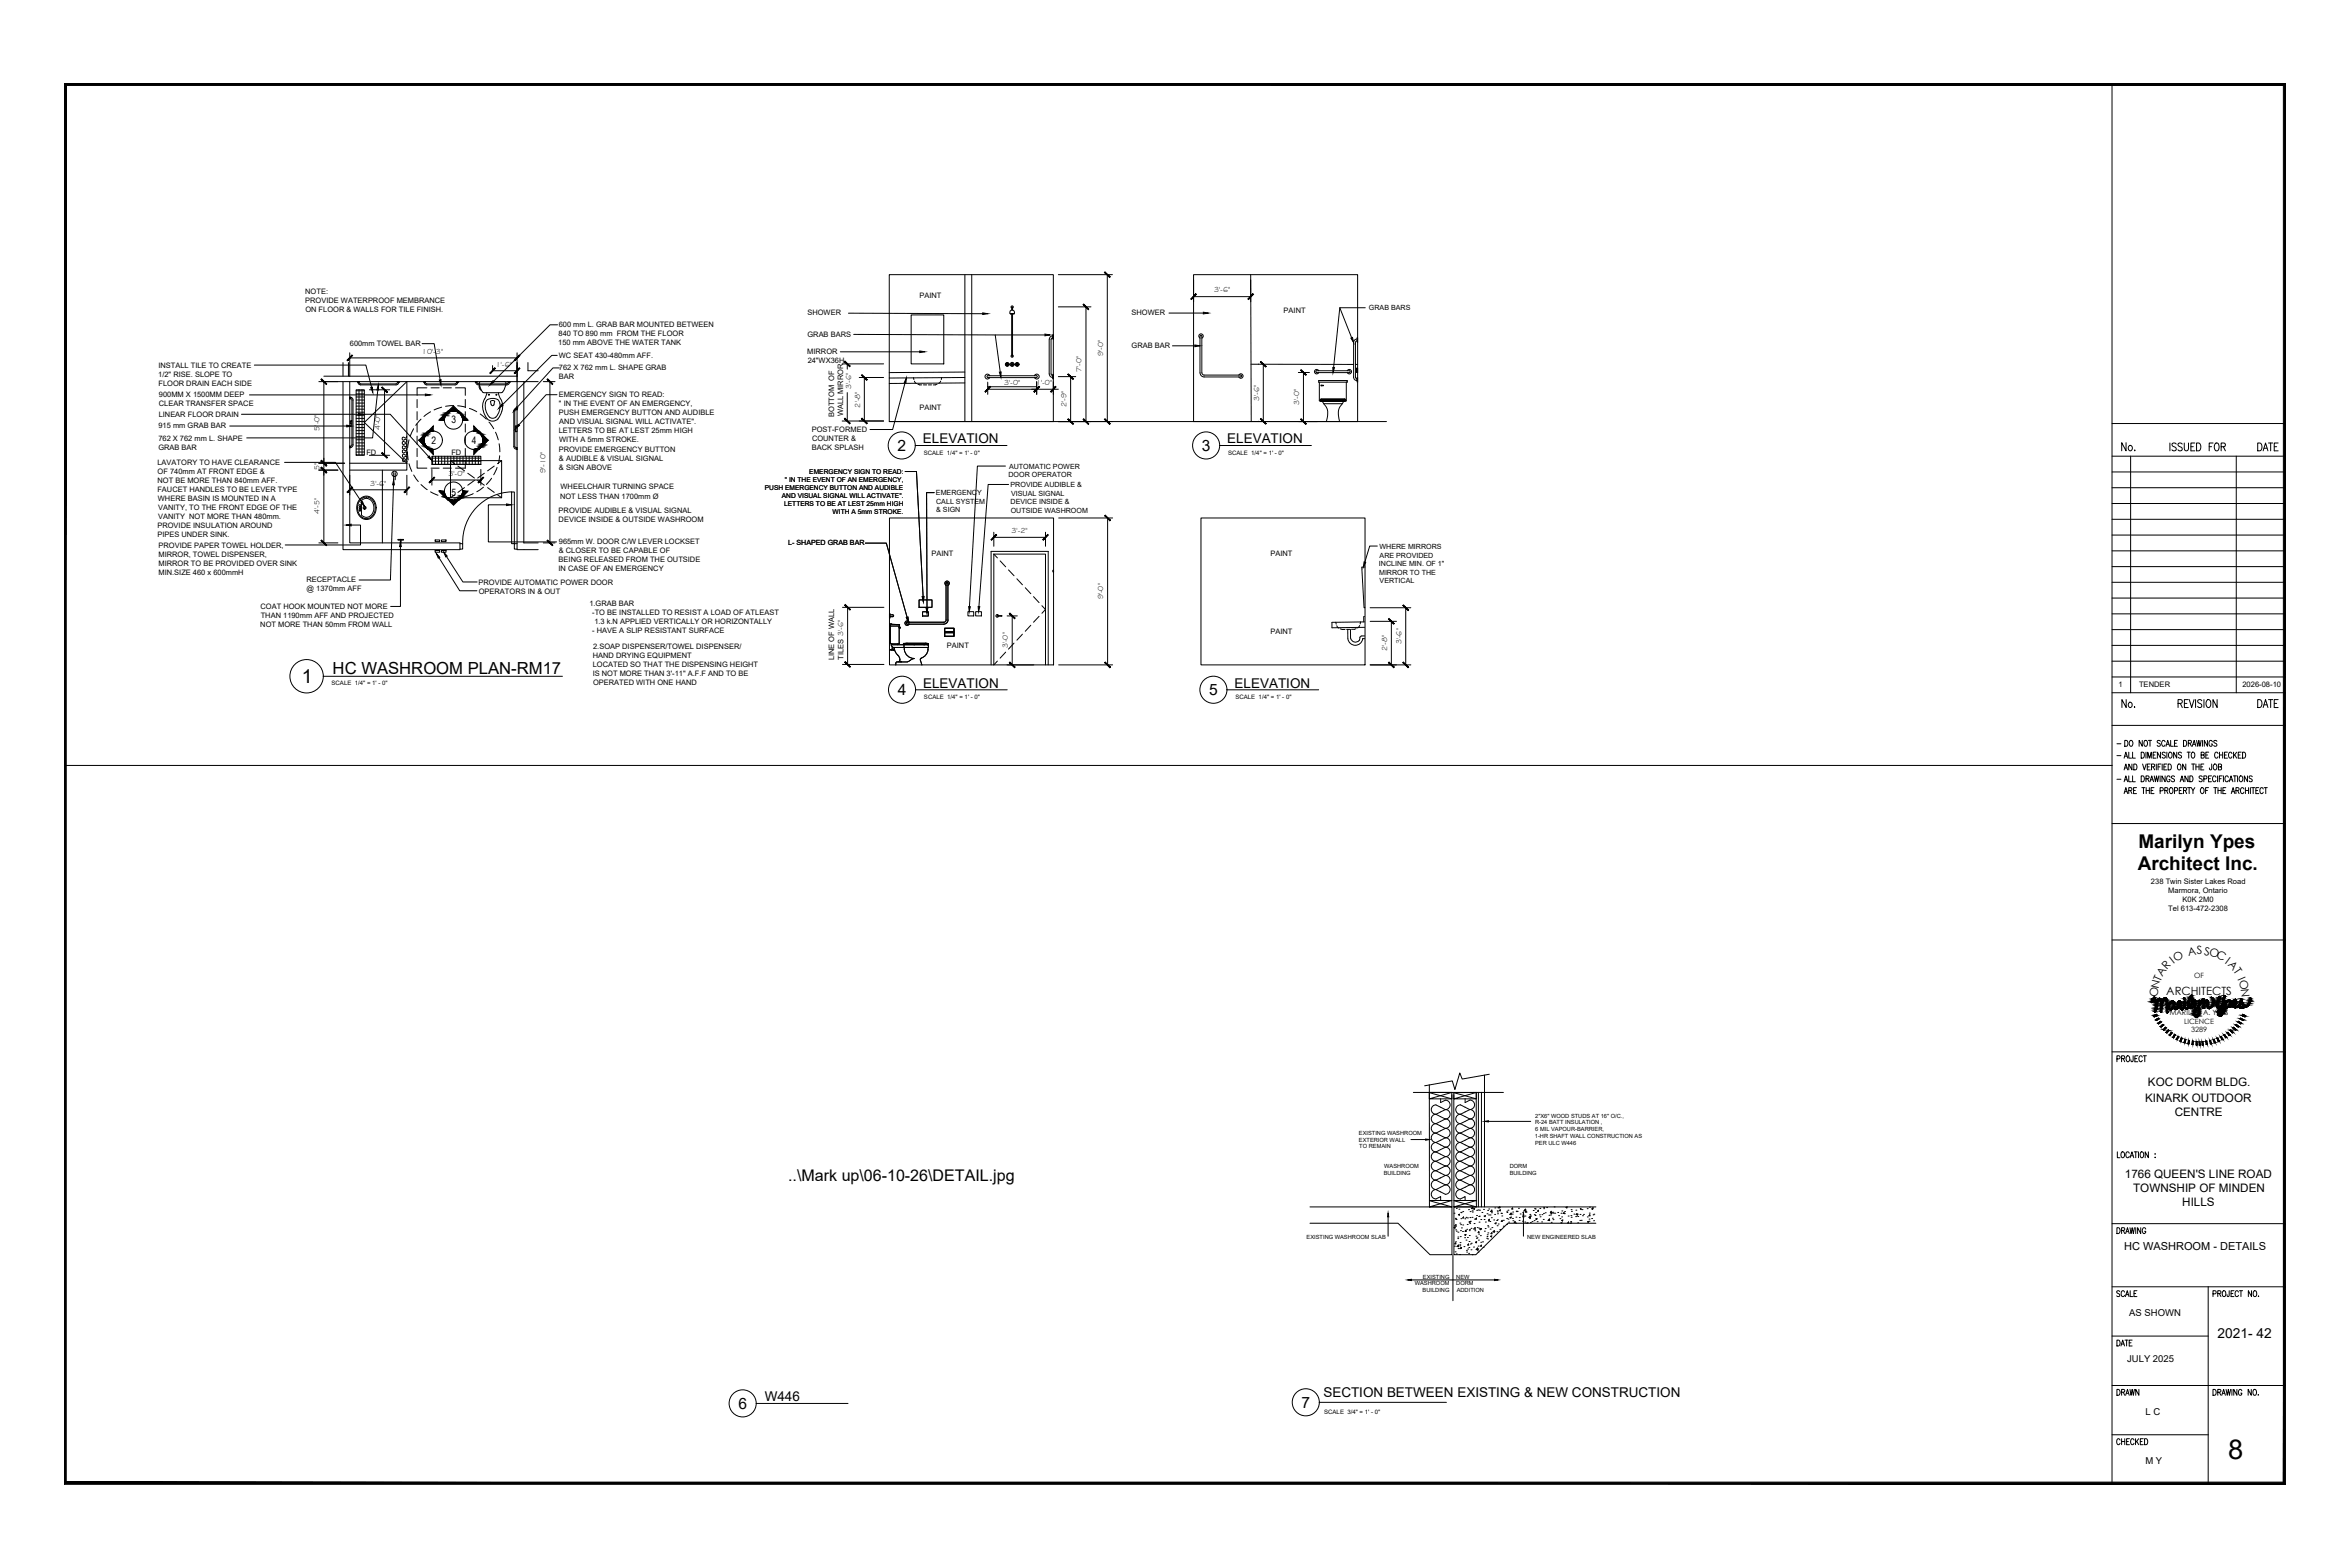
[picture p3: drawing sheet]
<svg xmlns="http://www.w3.org/2000/svg" width="914mm" height="610mm" viewBox="0 0 914 610" stroke-linecap="round" stroke-linejoin="round" font-family="sans-serif">
<defs><g id="words">
<text font-size="10.6" x="866.9" y="567.4">8</text>
<text font-size="7.5" x="117.5" y="265.8">1</text>
<g font-size="7.4">
<text x="832" y="329.8">Marilyn Ypes</text>
<text x="831.8" y="338.6">Architect Inc.</text>
</g>
<g font-size="6.6">
<text x="877.4" y="176.7">DATE</text>
<text x="877.4" y="276.6">DATE</text>
</g>
<text font-size="6.5" x="129.4" y="262.1">HC WASHROOM PLAN-RM17</text>
<text font-size="6.2" x="306.7" y="459.6">..\Mark up\06-10-26\DETAIL.jpg</text>
<g font-size="6.1">
<text x="349.2" y="175.5">2</text>
<text x="467.6" y="175.4">3</text>
<text x="349.4" y="270.5">4</text>
<text x="470.4" y="270.5">5</text>
<text x="287.3" y="548.1">6</text>
</g>
<text font-size="6" x="506.4" y="547.7">7</text>
<text font-size="5.4" x="862.8" y="520.6">2021- 42</text>
<g font-size="5.3">
<text x="822.3" y="414.2">PROJECT</text>
<text x="822.3" y="505.5">SCALE</text>
<text x="822.3" y="544">DRAWN</text>
</g>
<g font-size="5.2">
<text x="359.1" y="172.5">ELEVATION</text>
<text x="477.5" y="172.5">ELEVATION</text>
<text x="359.2" y="267.5">ELEVATION</text>
<text x="480.4" y="267.5">ELEVATION</text>
<text x="297.5" y="545.1">W446</text>
<text x="514.9" y="543.5">SECTION BETWEEN EXISTING &amp; NEW CONSTRUCTION</text>
</g>
<g font-size="4.5">
<text x="835.8" y="422.5">KOC DORM BLDG.</text>
<text x="834.7" y="428.7">KINARK OUTDOOR</text>
<text x="846.2" y="434.2">CENTRE</text>
<text x="826.8" y="458.2">1766 QUEEN'S LINE ROAD</text>
<text x="830" y="463.6">TOWNSHIP OF MINDEN</text>
<text x="849.2" y="469.1">HILLS</text>
</g>
<g font-size="4.4">
<text x="851.6" y="371.8" transform="rotate(-10 851.6 371.8)">A</text>
<text x="854.8" y="371.3" transform="rotate(-1 854.8 371.3)">S</text>
<text x="857.5" y="371.3" transform="rotate(9 857.5 371.3)">S</text>
<text x="859.4" y="371.6" transform="rotate(19 859.4 371.6)">O</text>
<text x="843.2" y="377.4" transform="rotate(-48 843.2 377.4)">R</text>
<text x="845.7" y="374.9" transform="rotate(-38 845.7 374.9)">I</text>
<text x="846.6" y="374.1" transform="rotate(-29 846.6 374.1)">O</text>
<text x="862.1" y="372.4" transform="rotate(27 862.1 372.4)">C</text>
<text x="865.6" y="374.5" transform="rotate(36 865.6 374.5)">I</text>
<text x="866.7" y="375.3" transform="rotate(47 866.7 375.3)">A</text>
<text x="868.9" y="377.8" transform="rotate(56 868.9 377.8)">T</text>
<text x="840.6" y="382" transform="rotate(-66 840.6 382)">T</text>
<text x="841.4" y="380.1" transform="rotate(-58 841.4 380.1)">A</text>
<text x="870.6" y="380.7" transform="rotate(67 870.6 380.7)">I</text>
<text x="871.2" y="381.8" transform="rotate(75 871.2 381.8)">O</text>
<text x="839.6" y="388" transform="rotate(-86 839.6 388)">O</text>
<text x="839.8" y="384.9" transform="rotate(-77 839.8 384.9)">N</text>
<text x="842.9" y="387.1">ARCHITECTS</text>
<text x="871.9" y="384.8" transform="rotate(85 871.9 384.8)">N</text>
</g>
<text font-size="4.3" x="826.5" y="486.1">HC WASHROOM - DETAILS</text>
<g font-size="4">
<text x="175.7" y="164.7">3</text>
<text x="167.8" y="172.7">2</text>
<text x="183.6" y="172.7">4</text>
<text x="175.7" y="193">5</text>
</g>
<g font-size="3.7">
<text x="828.5" y="511.9">AS SHOWN</text>
<text x="827.7" y="529.8">JULY 2025</text>
<text x="834.8" y="550.3">L C</text>
<text x="834.8" y="569.7">M Y</text>
</g>
<g font-size="3">
<text x="472.4" y="113.7">3'-6&quot;</text>
<text x="164.2" y="137.5">10'-3&quot;</text>
<text x="192.9" y="142.6">1'-6&quot;</text>
<text x="429.2" y="138.6" transform="rotate(-90 429.2 138.6)">9'-0&quot;</text>
<text x="390.7" y="149.8">3'-0&quot;</text>
<text x="403.1" y="149.8">1'-0&quot;</text>
<text x="420.8" y="144.8" transform="rotate(-90 420.8 144.8)">7'-0&quot;</text>
<text x="331.2" y="151.3" transform="rotate(-90 331.2 151.3)">3'-6&quot;</text>
<text x="489.9" y="156" transform="rotate(-90 489.9 156)">3'-6&quot;</text>
<text x="334.7" y="158.5" transform="rotate(-90 334.7 158.5)">2'-8&quot;</text>
<text x="414.9" y="158.5" transform="rotate(-90 414.9 158.5)">2'-9&quot;</text>
<text x="505.5" y="157.6" transform="rotate(-90 505.5 157.6)">3'-0&quot;</text>
<text x="124.4" y="167.5" transform="rotate(-90 124.4 167.5)">5'-0&quot;</text>
<text x="147.9" y="167.5" transform="rotate(-90 147.9 167.5)">4'-0&quot;</text>
<text x="124.4" y="183" transform="rotate(-90 124.4 183)">5&quot;</text>
<text x="174.5" y="185">3'-0&quot;</text>
<text x="212.3" y="183.9" transform="rotate(-90 212.3 183.9)">9'-10&quot;</text>
<text x="144.1" y="188.9">3'-6&quot;</text>
<text x="124.4" y="200.1" transform="rotate(-90 124.4 200.1)">4'-5&quot;</text>
<text x="393.6" y="207.3">3'-2&quot;</text>
<text x="429.3" y="233.2" transform="rotate(-90 429.3 233.2)">9'-0&quot;</text>
<text x="545.3" y="250.7" transform="rotate(-90 545.3 250.7)">3'-6&quot;</text>
<text x="392.2" y="252.3" transform="rotate(-90 392.2 252.3)">3'-0&quot;</text>
<text x="539.7" y="253.4" transform="rotate(-90 539.7 253.4)">2'-8&quot;</text>
<text x="824.4" y="267.3">1</text>
<text x="832.3" y="267.3">TENDER</text>
<text x="872.5" y="267.3">2026-08-10</text>
</g>
<g font-size="2.9">
<text x="118.8" y="114.3">NOTE:</text>
<text x="118.8" y="117.8">PROVIDE WATERPROOF MEMBRANCE</text>
<text x="357.7" y="116">PAINT</text>
<text x="118.8" y="121.3">ON FLOOR &amp; WALLS FOR TILE FINISH.</text>
<text x="314.2" y="122.7">SHOWER</text>
<text x="440.3" y="122.7">SHOWER</text>
<text x="499.5" y="121.9">PAINT</text>
<text x="217.4" y="130.8">840 TO 890 mm FROM THE FLOOR</text>
<text x="217.4" y="127.3">600 mm L. GRAB BAR MOUNTED BETWEEN</text>
<text x="314.2" y="131.1">GRAB BARS</text>
<text x="136.1" y="134.7">600mm TOWEL BAR</text>
<text x="217.2" y="134.3">150 mm ABOVE THE WATER TANK</text>
<text x="314.1" y="137.6">MIRROR</text>
<text x="440.3" y="135.4">GRAB BAR</text>
<text x="61.6" y="143">INSTALL TILE TO CREATE</text>
<text x="217.5" y="139.1">WC SEAT 430-480mm AFF.</text>
<text x="314.3" y="141.1">24&quot;WX36H</text>
<text x="61.6" y="146.5">1/2&quot; RISE. SLOPE TO</text>
<text x="217.4" y="147.5">BAR</text>
<text x="217.5" y="144.1">762 X 762 mm L. SHAPE GRAB</text>
<text x="61.7" y="150">FLOOR DRAIN EACH SIDE</text>
<text x="61.8" y="154.6">900MM X 1500MM DEEP</text>
<text x="217.4" y="154.5">EMERGENCY SIGN TO READ:</text>
<text x="61.8" y="158.1">CLEAR TRANSFER SPACE</text>
<text x="217.4" y="161.5">PUSH EMERGENCY BUTTON AND AUDIBLE</text>
<text x="217.5" y="158">&quot; IN THE EVENT OF AN EMERGENCY,</text>
<text x="357.7" y="159.6">PAINT</text>
<text x="61.7" y="166.4">915 mm GRAB BAR</text>
<text x="61.8" y="162.3">LINEAR FLOOR DRAIN</text>
<text x="217.6" y="165">AND VISUAL SIGNAL WILL ACTIVATE&quot;.</text>
<text x="315.9" y="167.9">POST-FORMED</text>
<text x="324.6" y="162.2" transform="rotate(-90 324.6 162.2)">BOTTOM OF</text>
<text x="328.1" y="162" transform="rotate(-90 328.1 162)">WALL MIRROR</text>
<text x="61.6" y="171.5">762 X 762 mm L. SHAPE</text>
<text x="217.4" y="168.5">LETTERS TO BE AT LEST 25mm HIGH</text>
<text x="217.6" y="172">WITH A 5mm STROKE.</text>
<text x="316" y="171.4">COUNTER &amp;</text>
<text x="61.6" y="175">GRAB BAR</text>
<text x="142.6" y="177.1">FD</text>
<text x="175.6" y="177.1">FD</text>
<text x="217.4" y="175.7">PROVIDE EMERGENCY BUTTON</text>
<text x="217.5" y="179.2">&amp; AUDIBLE &amp; VISUAL SIGNAL</text>
<text x="315.9" y="174.9">BACK SPLASH</text>
<text x="61.3" y="181">LAVATORY TO HAVE CLEARANCE</text>
<text x="61.3" y="184.5">OF 740mm AT FRONT EDGE &amp;</text>
<text x="217.5" y="182.7">&amp; SIGN ABOVE</text>
<text x="61.2" y="191.5">FAUCET HANDLES TO BE LEVER TYPE</text>
<text x="61.3" y="188">NOT BE MORE THAN 840mm AFF.</text>
<text x="218.1" y="190.4">WHEELCHAIR TURNING SPACE</text>
<text x="61.5" y="195">WHERE BASIN IS MOUNTED IN A</text>
<text x="217.9" y="194">NOT LESS THAN 1700mm Ø</text>
<text x="61.5" y="198.5">VANITY, TO THE FRONT EDGE OF THE</text>
<text x="61.5" y="202.1">VANITY NOT MORE THAN 480mm.</text>
<text x="217.4" y="199.6">PROVIDE AUDIBLE &amp; VISUAL SIGNAL</text>
<text x="217.4" y="203.2">DEVICE INSIDE &amp; OUTSIDE WASHROOM</text>
<text x="61.2" y="205.6">PROVIDE INSULATION AROUND</text>
<text x="61.2" y="209.1">PIPES UNDER SINK.</text>
<text x="61.7" y="213.1">PROVIDE PAPER TOWEL HOLDER,</text>
<text x="217.5" y="211.5">965mm W. DOOR C/W LEVER LOCKSET</text>
<text x="217.5" y="215.1">&amp; CLOSER TO BE CAPABLE OF</text>
<text x="61.7" y="216.6">MIRROR, TOWEL DISPENSER,</text>
<text x="61.7" y="220.1">MIRROR TO BE PROVIDED OVER SINK</text>
<text x="217.4" y="218.6">BEING RELEASED FROM THE OUTSIDE</text>
<text x="362.4" y="216.4">PAINT</text>
<text x="494.4" y="216.4">PAINT</text>
<text x="61.7" y="223.6">MIN.SIZE 460 x 600mmH</text>
<text x="119.2" y="226.5">RECEPTACLE</text>
<text x="186.2" y="227.5">PROVIDE AUTOMATIC POWER DOOR</text>
<text x="217.3" y="222.1">IN CASE OF AN EMERGENCY</text>
<text x="119.3" y="230">@ 1370mm AFF</text>
<text x="186.3" y="231">OPERATORS IN &amp; OUT</text>
<text x="101.4" y="236.9">COAT HOOK MOUNTED NOT MORE</text>
<text x="229.3" y="235.8">1.GRAB BAR</text>
<text x="230.5" y="239.3">-TO BE INSTALLED TO RESIST A LOAD OF ATLEAST</text>
<text x="101.3" y="244">NOT MORE THAN 50mm FROM WALL</text>
<text x="101.5" y="240.5">THAN 1190mm AFF AND PROJECTED</text>
<text x="231.3" y="242.7">1.3 k.N APPLIED VERTICALLY OR HORIZONTALLY</text>
<text x="230.5" y="246.3">- HAVE A SLIP RESISTANT SURFACE</text>
<text x="494.4" y="246.6">PAINT</text>
<text x="230.7" y="256.1">HAND DRYING EQUIPMENT</text>
<text x="230.8" y="252.6">2.SOAP DISPENSER/TOWEL DISPENSER/</text>
<text x="324.6" y="256.9" transform="rotate(-90 324.6 256.9)">LINE OF WALL</text>
<text x="328.2" y="256.7" transform="rotate(-90 328.2 256.7)">TILES 3'-6&quot;</text>
<text x="368.5" y="252.3">PAINT</text>
<text x="230.6" y="263.1">IS NOT MORE THAN 3'-11&quot; A.F.F AND TO BE</text>
<text x="230.7" y="259.6">LOCATED SO THAT THE DISPENSING HEIGHT</text>
<text x="230.7" y="266.6">OPERATED WITH ONE HAND</text>
<text x="837" y="343.8">238 Twin Sister Lakes Road</text>
<text x="843.7" y="347.3">Marmora, Ontario</text>
<text x="849.2" y="350.9">K0K 2M0</text>
<text x="843.7" y="354.4">Tel 613-472-2308</text>
</g>
<g font-size="2.8">
<text x="532.7" y="120.5">GRAB BARS</text>
<text x="392.4" y="185.7">DOOR OPERATOR</text>
<text x="392.6" y="182.3">AUTOMATIC POWER</text>
<text x="393.2" y="189.6">PROVIDE AUDIBLE &amp;</text>
<text x="364.2" y="192.6">EMERGENCY</text>
<text x="364.3" y="195.9">CALL SYSTEM</text>
<text x="393.2" y="196.3">DEVICE INSIDE &amp;</text>
<text x="393.4" y="192.9">VISUAL SIGNAL</text>
<text x="364.3" y="199.3">&amp; SIGN</text>
<text x="393.3" y="199.6">OUTSIDE WASHROOM</text>
<text x="306.7" y="212.1">L- SHAPED GRAB BAR</text>
<text x="536.8" y="213.6">WHERE MIRRORS</text>
<text x="536.6" y="220.3">INCLINE MIN. OF 1&quot;</text>
<text x="536.8" y="217">ARE PROVIDED</text>
<text x="536.6" y="223.6">MIRROR TO THE</text>
<text x="536.8" y="226.9">VERTICAL</text>
<text x="853.8" y="380.5">OF</text>
<text x="844.3" y="394.8">MARILYN A. YPES</text>
<text x="849.8" y="398.2">LICENCE</text>
<text x="852.6" y="401.7">3289</text>
</g>
<g font-size="2.6">
<text x="314.9" y="184.4">EMERGENCY SIGN TO READ:</text>
<text x="297.6" y="190.7">PUSH EMERGENCY BUTTON AND AUDIBLE</text>
<text x="305.4" y="187.5">&quot; IN THE EVENT OF AN EMERGENCY,</text>
<text x="304.2" y="193.8">AND VISUAL SIGNAL WILL ACTIVATE&quot;.</text>
<text x="305.1" y="196.9">LETTERS TO BE AT LEST 25mm HIGH</text>
<text x="324" y="200">WITH A 5mm STROKE.</text>
<text x="822.3" y="290.7">-</text>
<text x="822.3" y="295.3">-</text>
<text x="822.3" y="304.4">-</text>
</g>
<g font-size="2.4">
<text x="359.4" y="176.9">SCALE 1/4&quot; = 1' - 0&quot;</text>
<text x="477.8" y="176.9">SCALE 1/4&quot; = 1' - 0&quot;</text>
<text x="129" y="266.7">SCALE 1/4&quot; = 1' - 0&quot;</text>
<text x="359.5" y="271.9">SCALE 1/4&quot; = 1' - 0&quot;</text>
<text x="480.7" y="271.9">SCALE 1/4&quot; = 1' - 0&quot;</text>
<text x="515.3" y="550">SCALE 3/4&quot; = 1' - 0&quot;</text>
</g>
<g font-size="2.2">
<text x="597.3" y="437.4">R-24 BATT INSULATION ,</text>
<text x="597.4" y="434.8">2&quot;X6&quot; WOOD STUDS AT 16&quot; O/C.,</text>
<text x="528.8" y="441.4">EXISTING WASHROOM</text>
<text x="597.2" y="442.8">1-HR SHAFT WALL CONSTRUCTION AS</text>
<text x="597.4" y="440.1">6 MIL VAPOUR-BARRIER,</text>
<text x="528.8" y="444.1">EXTERIOR WALL</text>
<text x="528.9" y="446.8">TO REMAIN</text>
<text x="597.3" y="445.5">PER ULC W446</text>
<text x="538.6" y="454.4">WASHROOM</text>
<text x="587.4" y="454.4">DORM</text>
<text x="538.4" y="457">BUILDING</text>
<text x="587.4" y="457">BUILDING</text>
<text x="508.4" y="482.1">EXISTING WASHROOM SLAB</text>
<text x="594.2" y="482.1">NEW ENGINEERED SLAB</text>
<text x="553.7" y="497.4">EXISTING</text>
<text x="566.7" y="497.4">NEW</text>
<text x="550.5" y="500.1">WASHROOM</text>
<text x="553.5" y="502.8">BUILDING</text>
<text x="566.7" y="500">DORM</text>
<text x="566.8" y="502.7">ADDITION</text>
</g>
</g></defs>
<!-- layer: A-Wall-Ext -->
<path d="M126 146.3h75.2M126 148.5h83.4M201.2 141.1v7.4M205.4 141.1v3.1h4" fill="none" stroke="#000" stroke-width=".39"/>
<!-- layer: A-Wall-Int -->
<path d="M346 106.8h63.9v57.2h-63.9zM375.4 106.8v57.2M378.1 106.8v57.2M464.4 106.8h63.9v57.2h-63.9zM133.5 141.1v5.2M133.5 148.5v65.3h45.5v-2.6h-42.9v-62.7M135.6 141.1v5.2M201.2 141.1v72.7h8.2M203.8 148.5v62.7h5.6M136.1 180.2h22.2v2.7h-22.2M346.1 201.5h63.8v57.2h-63.8zM467.3 201.5h63.8v57.2h-63.8z" fill="none" stroke="#000" stroke-width=".39"/>
<!-- layer: A-Wall-Ext -->
<circle cx="201.2" cy="144.2" r=".17" fill="#000"/>
<!-- layer: A-Hidden -->
<g fill="none" stroke="#000" stroke-width=".39">
<path d="M162.3 155.4v3.2M166.1 150.9h-3.8v2.9M167.7 150.9h3.2M171.9 158.4l-3 1.1M172.5 150.9h3.1M176.5 157.8l-3.1 .3M177.2 150.9h3.8v2.9M178.1 157.9l3.1 .5M181 155.4v3.2M182.7 158.9l2.8 1.3M158.6 175.8l.2 3.1M159.2 171.1l-.6 3.1"/>
<path d="M160.9 166.8l-1.3 2.8M162.3 160.1v3.2M162.3 164.9v3.2M162.3 169.7v3.1M162.3 174.5v3.1M162.3 179.2v2.9h3.8M163.8 163.1l-2 2.4M167.5 160.2l-2.5 1.8M175.3 179.2l1.6 1.2M181 179.2v2.9h-3.8M181 160.1v3.2M181 164.9v3.2"/>
<path d="M181 169.7v3.1M181 174.5v3.1M186.8 161l2.4 2M190.3 164.2l1.8 2.6M192.8 168.1l1.1 3M194.2 172.6l.3 3.2M194.4 177.3l-.5 3.1M195.2 179.2l-1.6 1.2M159.2 180.4l1 3M161 184.8l1.8 2.5M163.8 188.5l2.4 2M167.5 191.3l2.9 1.4"/>
<path d="M167.7 182.1h3.2M171.9 193.2l3.1 .5M172.5 182.1h3.1M176.9 192.5l-1.6 1.1h19.9v-14.4h-19.9v14.4M178.2 181.3l2.5 1.9M179.7 193.5l-3.1 .3M180.7 189.7l-2.5 1.9M182 184.1l2.6 1.9M184.1 192l-2.9 1.1M184.6 186.9l-2.6 1.9M185.9 186.9l2.6 1.9M188.1 189.5l-2.6 1.8"/>
<path d="M188.5 184.1l-2.6 1.9M189.7 189.7l2.6 1.9M191.3 186.1l-2 2.4M192.3 181.3l-2.6 1.9M193.4 181.9l-1.3 2.8M193.6 192.5l1.6 1.1M386.7 215.6l1.4 1.4M389.2 218.2l2.1 2.3M392.4 221.7l2.2 2.3M395.7 225.2l2.1 2.3M398.9 228.6l2.2 2.4M402.2 232.1l2.1 2.3"/>
<path d="M404.3 239.8l-2.1 2.3M405.4 235.6l1.4 1.5-1.4 1.5M388.1 257.2l-1.4 1.5M391.3 253.7l-2.1 2.3M394.6 250.2l-2.2 2.3M397.8 246.7l-2.1 2.3M401.1 243.2l-2.2 2.4M565.3 488.1v17.9"/>
</g>
<!-- layer: A-Door -->
<path d="M158.3 148.5v31.7M199.1 191.4h1v20.1h-1zM199.1 191.4a19.5 19.5 0 0 0-19.1 20M179 211.5h1v2.1h-1M201.2 211.5h-1.1v2.1h1.1M388 239.5l1.9 .1zM388.5 239.5a.53 .53 0 0 0-.8-.4 .53 .53 0 0 0 0 .9 .53 .53 0 0 0 .8-.3M385.6 258.7v-44.2h22.3v44.2M386.7 258.7v-43.1h20.1v43.1" fill="none" stroke="#000" stroke-width=".39"/>
<!-- layer: A-Plum-Fix -->
<g fill="none" stroke="#000" stroke-width=".39">
<path d="M393 121.9a.91 .91 0 0 1 .8-1.3 .91 .91 0 0 1 .8 1.3M393.1 121.9h1.6l-.1 .3h-1.5zM138.6 151.6h3.2v25.4h-3.2zM158.3 148.5l-16.5 15.8 16.5 15.9M186.7 150.3a1.11 1.11 0 0 0 .6 1.5M188.2 152.8h6.9M188.6 155.2a7 7 0 0 0 1 7.7M188.9 156.9a6.6 6.6 0 0 0 1.6 5.4M189.5 152.8l-.9 2.4M190.9 156.1l1-.3 .6 .3-.6 1.7-.8-.4zM193.9 152.8l.9 2.4M194.5 156.9a2.38 2.38 0 0 0-3.1-1.9 2.22 2.22 0 0 0-2.5 1.9"/>
<path d="M194.5 156.9a6.6 6.6 0 0 1-1.6 5.4M194.8 155.2l.7 1.9-.2 2.8M195.1 152.7a4.1 4.1 0 0 0 1.5-4.2l-10 .1a4.4 4.4 0 0 0 1.7 4.1M195.2 159.9l-1.4 3M355.4 146.9l.2 .8M355.8 148.3l.8 .9M357.2 149.5l1.5 .2M359.3 149.7h1.3M361.2 149.7h1.3M364.6 149.4l-1.5 .3M366 148.3l-.8 .9M366.4 146.9l-.1 .8"/>
<path d="M391.4 141.9l.4 .4M391.5 141.8h.2M391.5 141.7h.2M391.8 141.2l-.4 .4M391.8 141.4v.1M391.8 142v.2M392 141.4v.1M392 142v.2M392.1 141.2l.3 .4M392.2 141.8h.1M392.2 141.7h.1M392.4 141.9l-.3 .4"/>
<path d="M395.3 141.9l.3 .4M395.3 141.8h.2M395.3 141.7h.2M395.6 141.2l-.3 .4M395.7 141.4v.1M395.7 142v.2M395.8 141.4v.1M395.8 142v.2M395.9 141.2l.4 .4M396 141.8h.1M396 141.7h.1M396.3 141.9l-.4 .4"/>
<path d="M513.4 148.7v7.3h.3M513.7 156h9.8h-9.8M513.7 155.5v.5M514 155.5v-.3h9.3v.3M514.2 149.9h.8v.2h-.8M514.5 156l.2 .5a6.5 6.5 0 0 1 1.4 7.5M515.1 157.1h7.2M522.8 156v.2a8 8 0 0 0-2 3.9l.4 3.9M523.5 155.5h-9.8h9.8M523.5 155.5v.5M524.2 148.7h-11.1v-.7h11.1v.7h-.3v7.3h-.4M136.3 163.7h.6v1.3h-.6z"/>
<path d="M158.2 169.7l-.1 .5-.7 .1a.58 .58 0 0 0-.8-.1 .58 .58 0 0 0 0 .9l.3 .1a.79 .79 0 0 1 1.4 .1 .65 .65 0 0 1-.5 .8 .65 .65 0 0 1-.8-.4 .56 .56 0 0 0-.5 .8 .56 .56 0 0 0 .8 .3 .57 .57 0 0 1 .9-.1 .57 .57 0 0 1 0 .8l-.3 .2a.86 .86 0 0 0-1.3 .1 .61 .61 0 0 0 .3 .8 .61 .61 0 0 0 .8-.3 .54 .54 0 0 1 .5 .7 .54 .54 0 0 1-.9 .1 .59 .59 0 0 0-.7 .4 .59 .59 0 0 0 .4 .7 .59 .59 0 0 0 .7-.3l.6 .2a.59 .59 0 0 1-.2 .8 .59 .59 0 0 1-.8-.1 .54 .54 0 0 0-.7 .7 .54 .54 0 0 0 1 .1 .59 .59 0 0 1 .7 .4 .59 .59 0 0 1-.3 .8 .59 .59 0 0 1-.8-.4 .61 .61 0 0 0-.5 .9 .61 .61 0 0 0 1.1-.1l.4 .1 .2 .4M168 177.5h19.1v3.2h-19.1zM189.6 162.9a2.98 2.98 0 0 0 4.2 0M190.5 162.3l1.2 .4 1.2-.4M140.1 194.6a3.4 3.4 0 0 1 3.9-.9 3.4 3.4 0 0 1 2 3.4l-.1 1.5a3.4 3.4 0 0 1-3.6 3.2 3.4 3.4 0 0 1-3.2-3.6v-.4a4.6 4.6 0 0 1 1-3.2zM140.1 194.1a3.7 3.7 0 0 1 4-.7 3.7 3.7 0 0 1 2.2 3.3 4 4 0 0 1-1.2 4.3 4 4 0 0 1-4.4 .5 5.1 5.1 0 0 1-.6-7.4zM140.6 194.8a2.91 2.91 0 0 1 3.5-.4 2.91 2.91 0 0 1 1.4 3.1 2.99 2.99 0 0 1-1.1 3 2.99 2.99 0 0 1-3.2 .3l-.5-.4zM346.1 252.7h.8M346.1 252.9h.8M346.4 243.5h3.5l-.1 6.9h-3.3zM346.4 243.5v-.7l.5-.1 3.1 .3-.1 .5M346.9 252.6l.5-.1 .1 .4h-.6z"/>
<path d="M346.9 250.5v.3M347 250.8l-.2 .2 .4 .8v.7M347.2 251.7l.3 .1M347.3 251.8v.7M347.5 251.9h13.6M347.5 252.7h.2M347.5 252.9h.2M347.7 252.6h.1M347.7 253h.1M347.7 252.9h.1M347.7 252.6v.4M347.7 252.7v.2"/>
<path d="M347.7 252.6v.2M348 251.8l.3 1.7 1 1.3M349.1 257.5l-.5 .2v1M349.3 254.8l.5 .6 .3 1.1M349.3 250.5v.3M349.9 244.1h.1M349.9 244.3h.1M349.9 244h.3v.3h-.3zM350.2 256.6l-.6 .9M350.2 257.5h.6M350.2 244v.3M350.4 257.4h.2"/>
<path d="M351.5 250.6v.2M351.7 250.4a5.8 5.8 0 0 0 2 5.2l2 .6M351.7 250.4l8.7-.2 .9 .3h-9.6M351.8 250.4v.2M351.8 250.4l-.1 .1M351.9 250.3l-.4 .2 .4 .2M351.9 250.7v.1M354.1 256.9l-1 .5-4 .1M355.6 250.7h.3M355.7 256.2l-1.6 .8M359.4 250.7h.3M360.8 250.7v.1"/>
<path d="M361 250.7v.1M361.1 251.9a4.5 4.5 0 0 1-3 4.5l.6 2.3M361.1 250.8v1.1M361.2 250.4l.1 .3-14.4 .1M519.8 242.1l.1 .7M520.1 243.4l.9 .9M521.5 244.6l1.9 .3M524 244.9h1.3M524.4 244.9l.1 3.6M525.5 244.9v3.4M527.7 244.6l-1.8 .2M529.1 243.3l-.8 1"/>
<path d="M529.2 248.1a1.81 1.81 0 0 1-1.7 1.7 1.81 1.81 0 0 1-1.9-1.5M529.4 241.9l-.2 .8M530.3 248.5h.7M530.3 248.5a2.95 2.95 0 0 1-2.9 2.5 2.95 2.95 0 0 1-2.9-2.5M531 247.4h-1.4l-.5 .6"/>
<circle cx="190.2" cy="153.6" r=".19"/>
<circle cx="193.1" cy="153.6" r=".19"/>
<circle cx="391.4" cy="141.8" r=".15"/>
<circle cx="391.9" cy="141.8" r=".28"/>
<circle cx="391.9" cy="141.8" r=".74"/>
<circle cx="391.9" cy="142.3" r=".15"/>
<circle cx="391.9" cy="141.2" r=".15"/>
<circle cx="392.5" cy="141.8" r=".15"/>
<circle cx="393.8" cy="141.8" r=".78"/>
<circle cx="393.8" cy="141.8" r=".53"/>
<circle cx="393.8" cy="141.8" r=".28"/>
<circle cx="395.2" cy="141.8" r=".15"/>
<circle cx="395.8" cy="141.8" r=".74"/>
<circle cx="395.8" cy="141.8" r=".28"/>
<circle cx="395.8" cy="142.3" r=".15"/>
<circle cx="395.8" cy="141.2" r=".15"/>
<circle cx="396.3" cy="141.8" r=".15"/>
<circle cx="514.1" cy="150" r=".15"/>
<circle cx="140" cy="197.5" r=".32"/>
<circle cx="140" cy="198.4" r=".36"/>
<circle cx="140" cy="196.7" r=".36"/>
<circle cx="141.9" cy="197.5" r=".57"/>
<circle cx="141.9" cy="197.5" r=".32"/>
</g>
<!-- layer: A-Fixture -->
<path d="M354.5 122.5h12.7v19.1h-12.7zM375.4 146.9l-29.4 .2M375.4 149l-29.4 .2M375.4 144.7l-29.4 .2M148.8 182.9v28.3M530.9 239.8h-.3v2.1M531.1 220.6h-1.2l.9 15.8h.3M530.9 241.9l-12.6 .2v2.1l12.7-.1" fill="none" stroke="#000" stroke-width=".39"/>
<!-- layer: A-Metal -->
<g fill="none" stroke="#000" stroke-width=".39">
<path d="M393.7 119.9a.44 .44 0 0 1-.2-.7 .44 .44 0 0 1 .7 0 .44 .44 0 0 1-.2 .7M393.6 122.2l.2 16.4 .2-16.4M393.6 120.7l.2-1.3 .2 1.3M393.7 138.1a.44 .44 0 0 0-.2 .7 .44 .44 0 0 0 .7 0 .44 .44 0 0 0-.2-.7M409 132v13.5M409.6 130.1h.3v1.8h-.3zM409.7 131.4l-.7 .6M409.7 130.6l-.8 .3-.7 1.1 .1 13.5 .6 1.1 .8 .3M467 131.6a.87 .87 0 0 1-.4-1.4 .87 .87 0 0 1 1.4 0 .87 .87 0 0 1-.3 1.4M467.6 130.8v14.3M467.7 130.7l-.4-.3-.4 .4 .1 14.3a1.59 1.59 0 0 0 1.6 1.5M528.1 131.4h.2v1.7h-.2z"/>
<path d="M528.1 132.6l-.5 .2-.2 .5v13.4l.7 .7M528.1 131.9l-1.1 .5-.3 .9v13.4l.6 1.1 .8 .3M136.1 154.4h.2v.8h-.2zM136.3 154.6h.1M136.3 154.6v.4M136.3 155l.7 .6-.1 17.4M136.3 154.6l.7 .2 .4 .8v17.4M139.1 148.5h.8v.2h-.8zM139.3 148.7l.4 .8 .6 .2M139.3 148.7h.1M139.7 148.7l.6 .6M154.5 148.5h.8v.2h-.8z"/>
<path d="M155.1 148.7h-.3l-.7 .6-13.8 .1M155.1 148.7h.1M155.2 148.7l-.2 .6-.9 .4h-13.8M164.8 148.5h.8v.2h-.8zM165 148.7l.2 .6 .9 .4h11l.9-.4 .2-.6M165 148.7h.1M165.4 148.7l.7 .7 11-.1 .6-.6h.4M177.5 148.5h.8v.2h-.8zM178.1 148.7h.1M184.9 148.5h.8v.2h-.8zM185.1 148.7l.2 .6 .9 .4h11l.9-.4 .2-.6M185.1 148.7h.1"/>
<path d="M197.6 148.5h.8v.2h-.8zM197.8 148.7h.4M197.9 148.7l-.7 .6-11 .1-.7-.7M198.2 148.7h.1M200.3 159.9v13.8M201 158.9h.1M201 158.9v.4l-.7 .6M201 158.7h.2v.8h-.2zM201 158.8l-.6 .2-.5 .9v13.8M384.4 146.9h18.9M384.4 146.2h18.9M384.4 146.1l-.4 .4 .4 .4"/>
<path d="M385.1 146.1a.95 .95 0 0 0-1.5-.4 .95 .95 0 0 0 0 1.6 .95 .95 0 0 0 1.5-.4M402.5 146.1a.95 .95 0 0 1 1.5-.4 .95 .95 0 0 1 0 1.6 .95 .95 0 0 1-1.5-.4M403.3 146.1l.3 .4-.3 .4M409 145.5l.7 .6M409.6 145.7h.3v1.7h-.3zM409.6 146.2v.4M467.7 145.1l.2 .6 .7 .2M468.5 145.9h14.3l.4 .4-.4 .3h-14.3M482 146a.87 .87 0 0 1 1.3-.4 .87 .87 0 0 1 0 1.4 .87 .87 0 0 1-1.3-.4M512.3 144.2h12.7l.4 .4-.4 .3h-12.7M512.3 144.2l-.3 .4 .3 .3M513.1 144.2a.87 .87 0 0 0-1.3-.3 .87 .87 0 0 0 0 1.4 .87 .87 0 0 0 1.3-.4"/>
<path d="M524.2 144.2a.87 .87 0 0 1 1.4-.3 .87 .87 0 0 1 0 1.4 .87 .87 0 0 1-1.4-.4M528.1 146.9h.2v1.7h-.2zM528.1 147.4v.4M136.1 173.5h.2v.8h-.2zM136.3 174.1h.1M137 173l-.7 .7M137.4 173l-.2 .6-.9 .5M199.9 173.7l.2 .6 .9 .5M200.3 173.7l.7 .6M201 174.8h.1M201 174.1h.2v.8h-.2zM154.9 209.8h2.1v.3h-2.1z"/>
<path d="M155.8 210.1h.3v1.1h-.3zM346.1 238.7l.2 1.8zM346.3 239.2h1.1l.3 .3-.3 .4h-1.1M368.1 226.9v14.3M368.2 226.9l.3-.3 .4 .3-.1 14.3M368.2 227.7a.87 .87 0 0 1-.4-1.3 .87 .87 0 0 1 1.4 0 .87 .87 0 0 1-.4 1.3M409.7 221.8h.2v.7h-.2zM409.7 222v.3M353 242.1l-.4 .3 .4 .4M353.8 242.1a.87 .87 0 0 0-1.3-.4 .87 .87 0 0 0 0 1.4 .87 .87 0 0 0 1.3-.4M367.5 244.4h3.7v3.2h-3.7zM367.6 244.5h3.6v3h-3.6z"/>
<path d="M367.6 246.2h3.6M368.2 241.2l-.3 .6-.6 .3h-14.3M368.9 241.2a1.59 1.59 0 0 1-1.6 1.6h-14.3M371.2 245.8h-3.6h3.6"/>
</g>
<!-- layer: A-Electrical -->
<g fill="none" stroke="#000" stroke-width=".39">
<path d="M527.8 143.2h.5v1.7h-.5zM200.6 165.7h.6v2.2h-.6zM153.2 183.9v2.7M153.8 183.9v2.7M169.3 214.2h1.8v.6h-1.8zM169.3 210.1h1.8v.6h-1.8zM171.8 214.2h1.8v.6h-1.8zM171.8 210.1h1.8v.6h-1.8zM357.6 233.4h5.1v2.9h-5.1zM359 238h2.3v1.6h-2.3zM376.6 238h2.3v1.6h-2.3zM379.6 238h2.3v1.6h-2.3z"/>
<circle cx="153.5" cy="184.3" r="1.04"/>
</g>
<!-- layer: A-Text-Arrow -->
<g fill="#000" stroke="#000" stroke-width=".39">
<path d="M357.9 136.5l2 .4-2 .3zM382.4 121.7l2 .3-2 .3zM406.6 130l2 .3-2 .3zM464.9 134.2l2 .3-2 .4zM468.2 121.5l2 .3-2 .3zM525.6 131.5l.7-.2 .4 2zM144.3 150.8l.6-.2 .2 2.1zM147.2 149.7l.1 2h-.6zM165.5 153.3l2 .3-2 .4zM170.9 147.8l.7-.1v2zM191.8 148.1l.5 .4-1.6 1.2zM195.3 157.2l.4 .5-1.6 1.1z"/>
<path d="M201 158.2l.5 .5-1.6 1.2zM352.7 147l-.2 2-.6-.2zM388.9 144.8l.6-.1v2zM518.6 143h.6l-.5 1.9zM134.9 165.4l2 .3-2 .4zM139.5 160.9l1.9 .3-1.9 .3zM166.5 177.8l.5-.4 1 1.7zM201.6 165.1l.5 .4-1.5 1.3zM140.4 195.5l.6-.3 .8 1.8zM153.2 186.6l.2 2h-.6zM197.1 196l2 .4-2 .3zM134.6 204.3l2-.4v.7z"/>
<path d="M155.8 210.7l.4 1.9h-.7zM169.7 215.3l1.4 1.5-.6 .3zM172.7 214.8l1.3 1.5-.5 .4zM530.8 218.6l.6 .2-.9 1.8zM358.8 232.1l.7-.1-.2 2zM360.4 236.4h.6l-.3 2zM376.9 236h.7l-.5 2zM380.6 236h.6l-.4 2zM352.7 240.2l.6-.1 .2 2zM577.6 436.2l1.5-.2v.5zM554.7 443.1l1.5 .2-1.5 .3zM540.1 471.9l.3 1.5h-.5z"/>
<path d="M592.8 471.9l.2 1.5h-.5zM547.7 497.9l1.5-.2v.5zM581.5 497.7l1.5 .2-1.5 .3z"/>
</g>
<g fill="none" stroke="#000" stroke-width=".39">
<path d="M521.3 119.7l4.6 11.7M531.2 119.7h-9.9l-2.4 23.3M164.2 133.7h4.7l2.4 14.1M216.8 138.3h-2.1l-19.2 19.1M216.9 126.4h-2.9l-21.9 21.9M327 136.9h30.9M330.1 121.8l52.3 .2M332.2 130.1l55.1 .2 1.9 14.4M387.3 130.3h19.3M454.9 121.8h13.3M456.2 134.5h8.7M97.1 153.6h68.4"/>
<path d="M99 142h43.4l2.2 8.7M147 151.7l-2 18.6h-49M216.7 153.5h-4.2l-10.6 11.8M217.6 143.1h-2.4l-14 15.4M352.2 148.9l-4.9 18.2h-8.8M89.4 165.7h45.5M94 161.2h45.5M110.7 179.9h19.8l10.2 15.5M139.4 161.2h12.4l14.9 16.4M153.1 188.6l-1.2 37h-12.2M197.1 196.4h-7.1v14.4h26.6M352.2 183.4h4.4l2.6 48.6"/>
<path d="M363.5 191.6h-3l.2 44.8M391.2 181.3h-10.9l-3.1 54.7M392.5 188.5h-8l-3.6 47.5M136.6 204.3h3.7v7.7h-29.3M155.8 212.6v23.3h-3.8M170.8 217l8.1 12.8h6.7M173.7 216.5l6.4 9.9h5.6M336.7 211.3h8.2l8.1 28.9M535.9 212.4h-2.9l-1.9 6.3M579.1 436.2h16.5M549 443.3h5.7M540.1 473.4v7.5"/>
<path d="M592.8 473.4v7.5M549.2 497.9h32.3"/>
</g>
<!-- layer: A-Dim -->
<g fill="none" stroke="#000" stroke-width=".39">
<path d="M411.8 106.8h21M411.8 119.4h12.7M422.6 119.4v44.6M430.9 106.8v57.2M464.4 108.8v8.6M464.4 115.4h22.2M486.6 108.8v8.6M136.1 137.2v9.3M136.1 139.2h65.1M201.2 137.2v9.3M124.1 148.5h7.4M126 148.5v31.7"/>
<path d="M143.7 151.6h7.9M149.6 151.6v25.5M191.7 142.2v2.2M191.7 144.2h9.5M211.4 148.5h4.6M214 148.5v62.7M327.7 141.6h16.1M329.7 141.6v2M329.7 152.7v11.1M334.3 146.9h9.5M336.3 146.9v16.9M384.3 148.7v4.7"/>
<path d="M384.3 151.4h19.1M401.4 151.4h10.4M403.4 148.5v4.9M409.9 148.5v4.9M411.8 146.5h6.8M416.6 146.5v17.5M489.6 141.7h.2M491.6 141.7v22.2M505.2 144.9h4.3M507.2 144.9v19.1M126 178.2v6.7M143.7 177.1h7.9"/>
<path d="M327.7 163.8h16.1M346 164h193.5M489.6 163.9h.1M124.1 182.9h7.4M124.1 180.2h10M126 182.9v28.3M136.1 184.9v7.6M136.1 190.5h22.2M158.3 184.9v7.6M168 182.6v6.1M168 186.7h19.1M187.1 182.6v6.1"/>
<path d="M124.1 211.2h7.4M211.4 211.2h4.6M386.7 207.1v5.4M386.7 209h20.1M406.8 207.1v5.4M411.9 201.5h21M431 201.5v57.2M327.8 236.3h16.1M329.8 236.3v22.2M391.9 239.6h3.9M393.9 239.6v19.1M533.1 236.4h15.9"/>
<path d="M547 236.4v22.3M327.8 258.5h16.1M391.9 258.7h10.3M411.9 258.7h21M533.1 258.7h15.9M533.1 241.7h10.3M541.4 241.7v17"/>
</g>
<g fill="#000" stroke="#000" stroke-width=".39">
<path d="M429.8 106l1.9 2 .3-.3zM429.8 106l.2-.3 2 2z"/>
<path d="M465.3 114.3l-1.8 2.2 2-2zM465.3 114.3l-1.8 2.2-.2-.2z"/>
<path d="M485.5 116.3l.3 .2 1.7-2.2zM487.5 114.3l.3 .2-2 2z"/>
<path d="M137 138.1l-1.8 2.2 2-2zM137 138.1l-1.8 2.2-.2-.2z"/>
<path d="M421.5 118.5l1.9 2 .2-.2zM421.5 118.5l.2-.2 1.9 2z"/>
<path d="M124.9 147.6l2 2 .2-.2zM124.9 147.6l.2-.2 2 2z"/>
<path d="M148.5 150.7l2 2 .2-.2zM148.7 150.5l2 2-2.2-1.8z"/>
<path d="M192.6 143.1l-1.8 2.2 2-2zM190.6 145.1l2-2-1.8 2.2z"/>
<path d="M200.1 140.1l.2 .2 1.8-2.2zM202.1 138.1l.2 .2-2 2z"/>
<path d="M200.1 145.1l.2 .2 1.8-2.2zM202.1 143.1l.2 .2-2 2z"/>
<path d="M212.9 147.6l2 2 .2-.2zM212.9 147.6l.2-.2 2 2z"/>
<path d="M328.6 140.7l2 2 .2-.2zM328.6 140.7l.2-.2 2 2z"/>
<path d="M335.2 146l2 2 .2-.3zM335.2 146l.2-.2 2 1.9z"/>
<path d="M385.2 150.3l-1.8 2.2 2-2zM385.2 150.3l-1.8 2.2-.2-.2z"/>
<path d="M402.3 152.3l.2 .2 1.8-2.2zM404.3 150.3l.2 .2-2 2z"/>
<path d="M402.3 152.3l.2 .2 1.8-2.2zM404.3 150.3l.2 .2-2 2z"/>
<path d="M410.7 150.3l-1.7 2.2 1.9-2zM410.7 150.3l-1.7 2.2-.2-.2z"/>
<path d="M415.5 145.6l2 2 .2-.2zM415.5 145.6l.2-.1 2 1.9z"/>
<path d="M490.5 140.8l1.9 2 .3-.2zM490.5 140.8l.2-.2 2 2z"/>
<path d="M506.1 144l2 2 .2-.2zM506.1 144l.2-.2 2 2z"/>
<path d="M125.1 179.1l-.2 .2 2.2 1.8zM124.9 179.3l2.2 1.8-.2 .2z"/>
<path d="M125.1 179.1l-.2 .2 2.2 1.8zM124.9 179.3l2.2 1.8-.2 .2z"/>
<path d="M148.7 176l-.2 .2 2.2 1.8zM148.5 176.2l2.2 1.8-.2 .2z"/>
<path d="M328.8 162.7l-.2 .2 2.2 1.8zM328.6 162.9l2.2 1.8-.2 .2z"/>
<path d="M335.4 162.7l-.2 .2 2.2 1.8zM335.2 162.9l2.2 1.8-.2 .2z"/>
<path d="M415.7 162.9l-.2 .2 2.2 1.8zM415.5 163.1l2.2 1.8-.2 .2z"/>
<path d="M421.7 162.9l-.2 .2 2.1 1.8zM421.5 163.1l2.1 1.8-.2 .2z"/>
<path d="M430 162.9l-.2 .2 2.2 1.8zM429.8 163.1l2.2 1.8-.3 .2z"/>
<path d="M490.7 162.8l-.2 .2 2.2 1.8zM490.5 163l2.2 1.8-.3 .2z"/>
<path d="M506.3 162.9l-.2 .2 2.2 1.8zM506.1 163.1l2.2 1.8-.2 .2z"/>
<path d="M124.9 182l2 2 .2-.2zM124.9 182l.2-.2 2 2z"/>
<path d="M124.9 182l2 2 .2-.2zM124.9 182l.2-.2 2 2z"/>
<path d="M137 189.4l-1.8 2.2 2-1.9zM137 189.4l-1.8 2.2-.2-.2z"/>
<path d="M157.2 191.4l.2 .2 1.8-2.2zM159.2 189.4l.2 .3-2 1.9z"/>
<path d="M168.9 185.6l-1.7 2.2 1.9-2zM166.9 187.6l2-2-1.7 2.2z"/>
<path d="M186 187.6l.2 .2 1.8-2.2zM188 185.6l.2 .2-2 2z"/>
<path d="M125.1 210.1l-.2 .2 2.2 1.8zM124.9 210.3l2.2 1.8-.2 .2z"/>
<path d="M213.1 210.1l-.2 .2 2.2 1.8zM212.9 210.3l2.2 1.8-.2 .2z"/>
<path d="M387.6 207.9l-1.8 2.2 2-1.9zM385.6 209.9l2-2-1.8 2.2z"/>
<path d="M405.7 209.9l.2 .2 1.8-2.2zM407.7 207.9l.2 .3-2 1.9z"/>
<path d="M429.9 200.6l1.9 2 .2-.2zM429.9 200.6l.2-.2 1.9 2z"/>
<path d="M328.7 235.4l2 1.9 .2-.2zM328.7 235.4l.2-.2 2 1.9z"/>
<path d="M545.9 235.5l2 2 .2-.2zM545.9 235.5l.2-.2 2 2z"/>
<path d="M328.9 257.4l-.2 .2 2.2 1.8zM328.7 257.6l2.2 1.8-.2 .2z"/>
<path d="M393 257.6l-.2 .2 2.2 1.7zM392.8 257.8l2.2 1.7-.3 .3z"/>
<path d="M392.8 238.7l1.9 2 .3-.2zM392.8 238.7l.2-.2 2 2z"/>
<path d="M430.1 257.6l-.2 .2 2.1 1.7zM429.9 257.8l2.1 1.7-.2 .3z"/>
<path d="M540.5 257.6l-.2 .2 2.2 1.7zM540.3 257.8l2.2 1.7-.2 .3z"/>
<path d="M540.3 240.8l2 2 .2-.2zM540.5 240.6l2 2-2.2-1.8z"/>
<path d="M546.1 257.6l-.2 .2 2.2 1.7zM545.9 257.8l2.2 1.7-.2 .3z"/>
</g>
<!-- layer: A-Symbol -->
<g fill="none" stroke="#000" stroke-width=".39">
<path d="M356.2 173.3h35.6M474.6 173.3h35.7M125.8 263.1h93M356.3 268.4h35.6M477.5 268.4h35.6M579.5 417.9l-10.6 1.9-.9-2.4-1.9 6.4-1-3.3-10.8 1.9M294.3 546h35.7M513.3 545.5h49.5"/>
<circle cx="168.6" cy="171.3" r="3.6"/>
<circle cx="176.5" cy="163.4" r="3.6"/>
<circle cx="184.3" cy="171.3" r="3.6"/>
<circle cx="350.9" cy="173.3" r="5.3"/>
<circle cx="469.3" cy="173.3" r="5.3"/>
<circle cx="176.5" cy="191.1" r="3.6"/>
<circle cx="119.3" cy="263.1" r="6.5"/>
<circle cx="351" cy="268.3" r="5.3"/>
<circle cx="472.2" cy="268.3" r="5.3"/>
<circle cx="289" cy="546" r="5.3"/>
<circle cx="508.1" cy="545.5" r="5.3"/>
</g>
<g fill="#000" stroke="#000" stroke-width=".39">
<path d="M174.5 159.9l2-2 1.9 2zM168.6 165.7v2h-2zM184.3 167.7h2zM184.5 174.8h1.8zM184.6 167.7h1.7zM184.9 174.8h1.4zM174.5 194.6h3.9l-1.9 2z"/>
<path d="M174.4 160h1.1zM174.4 160h1z"/>
<path d="M174.4 159.9h1.3zM174.4 159.9l1.1 .1z"/>
<path d="M174.4 159.9h1.4zM174.4 159.9h1.3z"/>
<path d="M174.4 159.9h1.6zM174.4 159.9h1.4z"/>
<path d="M174.5 159.9h1.6zM174.4 159.9h1.6z"/>
<path d="M174.5 159.9h1.7zM174.5 159.9h1.9z"/>
<path d="M174.5 159.9h1.7zM174.5 159.9h1.6z"/>
<path d="M176.5 159.9h1.9zM176.5 159.9h1.9z"/>
<path d="M176.7 159.9h1.7zM176.7 159.9h1.7z"/>
<path d="M176.8 159.9h1.7zM176.8 159.9h1.7z"/>
<path d="M177 159.9h1.5zM177 159.9h1.5z"/>
<path d="M177.1 159.9h1.4zM177.1 159.9h1.4z"/>
<path d="M177.2 159.9l1.3 .1zM177.2 159.9l1.3 .1z"/>
<path d="M177.4 160h1.2zM177.4 160h1.2z"/>
<path d="M163.1 171.2l1.9 .1zM163.1 171.2l1.9 .1z"/>
<path d="M163.1 171.3h1.9zM163.1 171.3h1.9z"/>
<path d="M163.1 171.3l1.9 .2zM163.1 171.3l1.9 .2z"/>
<path d="M163.6 170.8l1.4 .1zM163.4 170.9h1.6z"/>
<path d="M163.4 170.9l1.6 .2zM163.4 170.9l1.6 .2h-1.7z"/>
<path d="M163.3 171.1h1.7zM163.1 171.2h1.9z"/>
<path d="M163.3 171.5l1.7 .1zM163.3 171.5l1.7 .1z"/>
<path d="M163.4 171.6l1.6 .2zM163.4 171.6l1.6 .2z"/>
<path d="M163.6 171.8l1.5 .1zM163.6 171.8l1.5 .1z"/>
<path d="M163.7 170.6h1.4zM163.7 170.6l1.3 .2h-1.4z"/>
<path d="M163.7 171.9l1.4 .1zM163.7 171.9l1.4 .1z"/>
<path d="M164 170.3l1.1 .2zM163.9 170.5h1.2z"/>
<path d="M163.9 170.5h1.2zM163.9 170.5l1.2 .1z"/>
<path d="M163.9 172l1.2 .2zM163.9 172l1.2 .2z"/>
<path d="M164 172.2l1.2 .1zM164 172.2l1.2 .1z"/>
<path d="M164.2 170.2h1zM164.2 170.2l.9 .1h-1.1z"/>
<path d="M164.2 172.3l1 .2zM164.2 172.3l1 .2z"/>
<path d="M164.3 170.1h.9zM164.3 170.1l.9 .1z"/>
<path d="M164.3 172.5l1 .1zM164.3 172.5l1 .1z"/>
<path d="M164.4 169.9h.9zM164.3 170.1h.9z"/>
<path d="M164.4 172.6l.9 .2zM164.4 172.6l.9 .2z"/>
<path d="M164.5 169.8h.8zM164.5 169.8l.8 .1z"/>
<path d="M164.5 172.8l.9 .1zM164.5 172.8l.9 .1z"/>
<path d="M164.7 169.7h.7zM164.7 169.7l.6 .1z"/>
<path d="M164.7 172.9l.8 .1zM164.7 172.9l.8 .1z"/>
<path d="M164.8 169.5h.7zM164.8 169.5l.6 .2z"/>
<path d="M164.8 173l.8 .1zM164.8 173l.8 .1z"/>
<path d="M164.9 169.4h.7zM164.9 169.4l.6 .1z"/>
<path d="M164.9 173.1l.7 .2zM164.9 173.1l.7 .2z"/>
<path d="M165 169.3h.6zM165 169.3l.6 .1z"/>
<path d="M165 173.3l.7 .1zM165 173.3l.7 .1z"/>
<path d="M165.2 169.2h.5zM165.2 169.2l.4 .1z"/>
<path d="M165.2 173.4l.6 .1zM165.2 173.4l.6 .1z"/>
<path d="M165.3 169h.5zM165.3 169l.4 .2z"/>
<path d="M165.3 173.5l.6 .1zM165.3 173.5l.6 .1z"/>
<path d="M165.4 169h.5zM165.3 169h.5z"/>
<path d="M165.4 173.6l.6 .1zM165.4 173.6l.6 .1z"/>
<path d="M165.5 168.8h.5zM165.5 168.8l.4 .2z"/>
<path d="M165.5 173.7l.6 .1zM165.5 173.7l.6 .1z"/>
<path d="M165.6 168.7h.5zM165.5 168.8h.5z"/>
<path d="M165.6 173.8l.6 .1zM165.6 173.8l.6 .1z"/>
<path d="M165.7 168.6h.5zM165.7 168.6l.4 .1z"/>
<path d="M165.7 173.9l.6 .1zM165.7 173.9l.6 .1z"/>
<path d="M165.8 168.5h.5zM165.7 168.6h.5z"/>
<path d="M165.8 174l.6 .1zM165.8 174l.6 .1z"/>
<path d="M165.9 168.4h.5zM165.9 168.4l.4 .1z"/>
<path d="M165.9 174.1l.6 .1zM165.9 174.1l.6 .1z"/>
<path d="M166 168.4h.5zM166 168.4h.4z"/>
<path d="M166 174.2h.7zM166 174.2h.7z"/>
<path d="M166.1 168.3h.6zM166.1 168.3l.4 .1z"/>
<path d="M166.1 174.2l.7 .1zM166.1 174.2l.7 .1z"/>
<path d="M166.1 168.2h.7zM166.1 168.2l.6 .1z"/>
<path d="M166.1 174.3l.8 .1zM166.1 174.3l.8 .1z"/>
<path d="M166.2 168.1h.7zM166.2 168.1l.6 .1z"/>
<path d="M166.2 174.4l.8 .1zM166.2 174.4l.8 .1z"/>
<path d="M166.3 168.1h.7zM166.2 168.1h.7z"/>
<path d="M166.3 174.5h.9zM166.3 174.5h.9z"/>
<path d="M166.3 168h.9zM166.3 168l.7 .1z"/>
<path d="M166.3 174.5l1 .1zM166.3 174.5l1 .1z"/>
<path d="M166.4 167.9h.9zM166.4 167.9l.8 .1z"/>
<path d="M166.4 174.6h1.1zM166.4 174.6h1.1z"/>
<path d="M166.4 167.9h1.1zM166.4 167.9h.9z"/>
<path d="M166.4 174.6l1.2 .1zM166.4 174.6l1.2 .1z"/>
<path d="M166.4 167.9h1.2zM166.4 167.9h1.1z"/>
<path d="M166.4 174.7h1.3zM166.4 174.7h1.3z"/>
<path d="M166.5 167.8h1.2zM166.5 167.8l1.1 .1z"/>
<path d="M166.5 174.7l1.4 .1zM166.5 174.7l1.4 .1z"/>
<path d="M166.5 167.8h1.4zM166.5 167.8h1.2z"/>
<path d="M166.5 174.8h1.5zM166.5 174.8h1.5z"/>
<path d="M166.6 167.8h1.4zM166.5 167.8h1.4z"/>
<path d="M166.6 167.7h1.5zM166.6 167.7l1.4 .1z"/>
<path d="M166.6 174.8h1.5zM166.6 174.8h1.5z"/>
<path d="M166.6 174.8h1.7zM166.6 174.8h1.7z"/>
<path d="M166.6 167.7h1.7zM166.6 167.7h1.8z"/>
<path d="M166.6 167.7h1.7zM166.6 167.7h1.5z"/>
<path d="M166.6 167.7h1.8zM166.6 167.7h2z"/>
<path d="M166.6 174.8h1.8zM166.6 174.8h1.8z"/>
<path d="M166.6 174.8h2zM166.6 174.8h2zM166.6 174.8h2v2z"/>
<path d="M171.4 163l1.5 .1zM171.2 163.1h1.7z"/>
<path d="M171.2 163.1l1.7 .2zM171.2 163.1l1.7 .2h-1.8z"/>
<path d="M171.1 163.3h1.8zM170.9 163.4h2z"/>
<path d="M171.6 162.7l1.4 .2zM171.6 162.7l1.4 .2h-1.5z"/>
<path d="M171.5 162.9h1.5zM171.5 162.9l1.4 .1z"/>
<path d="M171.8 162.6h1.2zM171.6 162.7h1.4z"/>
<path d="M171.9 162.4h1.1zM171.9 162.4l1.1 .2z"/>
<path d="M172.1 162.3h1zM172.1 162.3l.9 .1h-1.1z"/>
<path d="M172.2 162.1h.9zM172.2 162.1l.9 .2z"/>
<path d="M172.3 162h.9zM172.3 162l.8 .1z"/>
<path d="M172.5 161.9h.8zM172.5 161.9l.7 .1z"/>
<path d="M172.6 161.8h.7zM172.6 161.8l.7 .1z"/>
<path d="M172.7 161.6h.7zM172.7 161.6l.6 .2z"/>
<path d="M172.8 161.5h.7zM172.8 161.5l.6 .1z"/>
<path d="M173 161.4h.6zM173 161.4l.5 .1z"/>
<path d="M173.1 161.2h.5zM173.1 161.2l.5 .2z"/>
<path d="M173.2 161.1h.5zM173.2 161.1l.4 .1z"/>
<path d="M173.3 161h.5zM173.3 161l.4 .1z"/>
<path d="M173.4 160.9h.5zM173.4 160.9l.4 .1z"/>
<path d="M173.5 160.8h.5zM173.5 160.8l.4 .1z"/>
<path d="M173.6 160.7h.5zM173.5 160.8h.5z"/>
<path d="M173.7 160.6h.5zM173.7 160.6l.4 .1z"/>
<path d="M173.8 160.5h.6zM173.8 160.5l.4 .1z"/>
<path d="M173.9 160.4h.6zM173.9 160.4l.5 .1z"/>
<path d="M174 160.4h.6zM173.9 160.4h.6z"/>
<path d="M174.1 160.3h.6zM174.1 160.3l.5 .1z"/>
<path d="M174.1 160.2h.8zM174.1 160.2l.6 .1z"/>
<path d="M174.2 160.2h.8zM174.1 160.2h.8z"/>
<path d="M174.2 160.1h.9zM174.2 160.1l.8 .1z"/>
<path d="M174.3 160.1h.9zM174.3 160.1h.8z"/>
<path d="M174.3 160h1.1zM174.3 160l.9 .1z"/>
<path d="M177.5 160l1.1 .1zM177.5 160l1.1 .1z"/>
<path d="M177.7 160.1h1zM177.7 160.1h1z"/>
<path d="M177.8 160.1l.9 .1zM177.8 160.1l.9 .1z"/>
<path d="M178 160.2h.8zM178 160.2h.8z"/>
<path d="M178.1 160.2l.8 .1zM178.1 160.2l.8 .1z"/>
<path d="M178.2 160.3l.7 .1zM178.2 160.3l.7 .1z"/>
<path d="M178.3 160.4h.7zM178.3 160.4h.7z"/>
<path d="M178.4 160.4l.7 .1zM178.4 160.4l.7 .1z"/>
<path d="M178.5 160.5l.7 .1zM178.5 160.5l.7 .1z"/>
<path d="M178.7 160.6l.6 .1zM178.7 160.6l.6 .1z"/>
<path d="M178.8 160.7l.6 .1zM178.8 160.7l.6 .1z"/>
<path d="M178.9 160.8l.6 .1zM178.9 160.8l.6 .1z"/>
<path d="M179 160.9l.6 .1zM179 160.9l.6 .1z"/>
<path d="M179.1 161l.6 .1zM179.1 161l.6 .1z"/>
<path d="M179.2 161.1l.6 .1zM179.2 161.1l.6 .1z"/>
<path d="M179.3 161.2l.6 .2zM179.3 161.2l.6 .2z"/>
<path d="M179.4 161.4l.7 .1zM179.4 161.4l.7 .1z"/>
<path d="M179.4 161.5l.8 .1zM179.4 161.5l.8 .1z"/>
<path d="M179.5 161.6l.8 .2zM179.5 161.6l.8 .2z"/>
<path d="M179.6 161.8l.9 .1zM179.6 161.8l.9 .1z"/>
<path d="M179.6 161.9l1 .1zM179.6 161.9l1 .1z"/>
<path d="M179.7 162l1 .1zM179.7 162l1 .1z"/>
<path d="M179.8 162.1l1.1 .2zM179.8 162.1l1.1 .2z"/>
<path d="M179.8 162.3l1.2 .1zM179.8 162.3l1.2 .1z"/>
<path d="M179.9 162.4l1.2 .2zM179.9 162.4l1.2 .2z"/>
<path d="M179.9 162.6l1.4 .1zM179.9 162.6l1.4 .1z"/>
<path d="M179.9 162.7l1.5 .2zM179.9 162.7l1.5 .2z"/>
<path d="M180 162.9l1.6 .1zM180 162.9l1.6 .1z"/>
<path d="M180 163l1.7 .1zM180 163l1.7 .1z"/>
<path d="M180 163.1l1.8 .2zM180 163.1l1.8 .2z"/>
<path d="M180 163.3l2 .1zM180 163.3l2 .1z"/>
<path d="M184.3 165.7l2 2h-2zM184.3 167.7h2z"/>
<path d="M184.3 174.8h2zM184.3 174.8h2l-2 2z"/>
<path d="M184.5 167.7h1.8zM184.5 167.7h1.8zM184.6 167.7h1.7z"/>
<path d="M184.8 167.7l1.5 .1zM184.8 167.7l1.5 .1z"/>
<path d="M184.9 167.8h1.5zM184.9 167.8h1.5z"/>
<path d="M184.8 174.8h1.5zM184.6 174.8h1.7z"/>
<path d="M184.6 174.8h1.7zM184.5 174.8h1.8z"/>
<path d="M185.1 167.8h1.3zM185.1 167.8h1.3z"/>
<path d="M185.1 174.8h1.3zM184.9 174.8h1.4zM184.8 174.8h1.5z"/>
<path d="M185.2 167.8l1.3 .1zM185.2 167.8l1.3 .1z"/>
<path d="M185.2 174.7h1.2zM185.1 174.8h1.3z"/>
<path d="M185.3 167.9h1.2zM185.3 167.9h1.2z"/>
<path d="M185.3 174.7h1.2zM185.2 174.7h1.2z"/>
<path d="M185.5 167.9h1zM185.5 167.9h1z"/>
<path d="M185.5 174.6h1zM185.3 174.7h1.2z"/>
<path d="M185.6 167.9l1 .1zM185.6 167.9l1 .1z"/>
<path d="M185.6 174.6h.9zM185.5 174.6h1z"/>
<path d="M185.7 168l1 .1zM185.7 168l1 .1z"/>
<path d="M185.7 174.5h.9zM185.6 174.6h.9z"/>
<path d="M185.9 168.1h.8zM185.9 168.1h.8z"/>
<path d="M185.9 174.5h.8zM185.7 174.5h.9z"/>
<path d="M186 168.1l.8 .1zM186 168.1l.8 .1z"/>
<path d="M186 174.4h.7zM185.9 174.5h.8z"/>
<path d="M186.1 168.2l.8 .1zM186.1 168.2l.8 .1z"/>
<path d="M186.1 174.3h.7zM186 174.4h.7z"/>
<path d="M186.3 168.3l.6 .1zM186.3 168.3l.6 .1z"/>
<path d="M186.3 174.2h.6zM186.1 174.3h.7z"/>
<path d="M186.4 168.4h.6zM186.4 168.4h.6z"/>
<path d="M186.4 174.2h.5zM186.3 174.2h.6z"/>
<path d="M186.5 168.4l.6 .1zM186.5 168.4l.6 .1z"/>
<path d="M186.5 174.1h.5zM186.4 174.2h.5z"/>
<path d="M186.6 168.5l.6 .1zM186.6 168.5l.6 .1z"/>
<path d="M186.6 174h.5zM186.6 174l.4 .1z"/>
<path d="M186.7 168.6l.6 .1zM186.7 168.6l.6 .1z"/>
<path d="M186.7 173.9h.5zM186.6 174h.5z"/>
<path d="M186.8 168.7l.6 .1zM186.8 168.7l.6 .1z"/>
<path d="M186.8 173.8h.5zM186.7 173.9h.5z"/>
<path d="M186.9 168.8l.6 .2zM186.9 168.8l.6 .2z"/>
<path d="M186.9 173.7h.5zM186.9 173.7l.4 .1z"/>
<path d="M187 169h.6zM187 169h.6z"/>
<path d="M187 173.6h.5zM187 173.6l.4 .1z"/>
<path d="M187.1 169l.6 .2zM187.1 169l.6 .2z"/>
<path d="M187.1 173.5h.5zM187.1 173.5l.4 .1z"/>
<path d="M187.2 169.2l.7 .1zM187.2 169.2l.7 .1z"/>
<path d="M187.2 173.4h.5zM187.2 173.4l.4 .1z"/>
<path d="M187.3 169.3l.7 .1zM187.3 169.3l.7 .1z"/>
<path d="M187.3 173.3h.6zM187.3 173.3l.4 .1z"/>
<path d="M187.4 169.4l.7 .1zM187.4 169.4l.7 .1z"/>
<path d="M187.4 173.1h.6zM187.4 173.1l.5 .2z"/>
<path d="M187.4 169.5l.8 .2zM187.4 169.5l.8 .2z"/>
<path d="M187.4 173h.7zM187.4 173l.6 .1z"/>
<path d="M187.5 169.7l.9 .1zM187.5 169.7l.9 .1z"/>
<path d="M187.5 172.9h.7zM187.5 172.9l.6 .1z"/>
<path d="M187.6 169.8l.9 .1zM187.6 169.8l.9 .1z"/>
<path d="M187.6 172.8h.8zM187.6 172.8l.6 .1z"/>
<path d="M187.6 169.9l1 .2zM187.6 169.9l1 .2z"/>
<path d="M187.6 172.6h.9zM187.6 172.6l.8 .2z"/>
<path d="M187.7 170.1l1.1 .1zM187.7 170.1l1.1 .1z"/>
<path d="M187.7 172.5h.9zM187.7 172.5l.8 .1z"/>
<path d="M187.7 170.2l1.2 .1zM187.7 170.2l1.2 .1z"/>
<path d="M187.7 172.3h1.1zM187.7 172.3l.9 .2z"/>
<path d="M187.8 170.3l1.2 .2zM187.8 170.3l1.2 .2z"/>
<path d="M187.8 172.2h1.1zM187.8 172.2l1 .1z"/>
<path d="M187.8 170.5l1.4 .1zM187.8 170.5l1.4 .1z"/>
<path d="M187.8 172h1.2zM187.8 172l1.1 .2z"/>
<path d="M187.8 170.6l1.5 .2zM187.8 170.6l1.5 .2z"/>
<path d="M187.8 171.9h1.4zM187.8 171.9l1.2 .1z"/>
<path d="M187.9 170.8l1.6 .1zM187.9 170.8l1.6 .1z"/>
<path d="M187.9 171.8h1.4zM187.9 171.8l1.3 .1z"/>
<path d="M187.9 170.9l1.7 .2zM187.9 170.9l1.7 .2z"/>
<path d="M187.9 171.6h1.6zM187.9 171.6l1.4 .2z"/>
<path d="M187.9 171.1l1.9 .1zM187.9 171.1l1.9 .1z"/>
<path d="M187.9 171.5h1.7zM187.9 171.5l1.6 .1z"/>
<path d="M187.9 171.2l1.9 .1zM187.9 171.2l1.9 .1z"/>
<path d="M187.9 171.3h1.9zM187.9 171.3l1.7 .2z"/>
<path d="M187.9 171.3h1.9zM187.9 171.3h1.9z"/>
<path d="M170.9 191.1l2 .1zM170.9 191.1l2 .1z"/>
<path d="M171.1 191.2l1.8 .1zM171.1 191.2l1.8 .1z"/>
<path d="M171.2 191.3l1.7 .2zM171.2 191.3l1.7 .2z"/>
<path d="M171.4 191.5l1.6 .1zM171.4 191.5l1.6 .1z"/>
<path d="M171.5 191.6l1.5 .2zM171.5 191.6l1.5 .2z"/>
<path d="M171.6 191.8l1.4 .1zM171.6 191.8l1.4 .1z"/>
<path d="M171.8 191.9l1.2 .2zM171.8 191.9l1.2 .2z"/>
<path d="M171.9 192.1l1.2 .1zM171.9 192.1l1.2 .1z"/>
<path d="M172.1 192.2l1 .2zM172.1 192.2l1 .2z"/>
<path d="M172.2 192.4l1 .1zM172.2 192.4l1 .1z"/>
<path d="M172.3 192.5l1 .1zM172.3 192.5l1 .1z"/>
<path d="M172.5 192.6l.8 .1zM172.5 192.6l.8 .1z"/>
<path d="M172.6 192.7l.8 .2zM172.6 192.7l.8 .2z"/>
<path d="M172.7 192.9l.8 .1zM172.7 192.9l.8 .1z"/>
<path d="M172.8 193l.8 .1zM172.8 193l.8 .1z"/>
<path d="M173 193.1l.6 .1zM173 193.1l.6 .1z"/>
<path d="M173.1 193.2l.6 .1zM173.1 193.2l.6 .1z"/>
<path d="M173.2 193.3l.6 .2zM173.2 193.3l.6 .2z"/>
<path d="M173.3 193.5h.6zM173.3 193.5h.6z"/>
<path d="M173.4 193.5l.6 .2zM173.4 193.5l.6 .2z"/>
<path d="M173.5 193.7l.6 .1zM173.5 193.7l.6 .1z"/>
<path d="M173.6 193.8h.6zM173.6 193.8h.6z"/>
<path d="M173.7 193.8l.7 .1zM173.7 193.8l.7 .1z"/>
<path d="M173.8 193.9l.7 .1zM173.8 193.9l.7 .1z"/>
<path d="M173.9 194l.7 .1zM173.9 194l.7 .1z"/>
<path d="M174 194.1l.7 .1zM174 194.1l.7 .1z"/>
<path d="M174.1 194.2h.8zM174.1 194.2h.8z"/>
<path d="M174.1 194.2l.9 .1zM174.1 194.2l.9 .1z"/>
<path d="M174.2 194.3l.9 .1zM174.2 194.3l.9 .1z"/>
<path d="M174.2 194.4h1zM174.2 194.4h1z"/>
<path d="M174.3 194.4l1.1 .1zM174.3 194.4l1.1 .1z"/>
<path d="M174.3 194.5h1.2zM174.3 194.5h1.2z"/>
<path d="M174.4 194.5h1.3zM174.4 194.5h1.3z"/>
<path d="M174.4 194.5l1.4 .1zM174.4 194.5l1.4 .1z"/>
<path d="M174.4 194.6h1.6zM174.4 194.6h1.6z"/>
<path d="M174.5 194.6h1.6zM174.5 194.6h1.6z"/>
<path d="M174.5 194.6h1.7zM174.5 194.6h1.7z"/>
<path d="M174.5 194.6h1.9zM174.5 194.6h1.9z"/>
<path d="M176.8 194.6h1.6zM176.7 194.6h1.7z"/>
<path d="M176.7 194.6h1.7zM176.5 194.6h1.9z"/>
<path d="M177.1 194.6h1.4zM177 194.6h1.5z"/>
<path d="M177 194.6h1.5zM176.8 194.6h1.6z"/>
<path d="M177.2 194.5h1.3zM177.1 194.6h1.4z"/>
<path d="M177.4 194.5h1.1zM177.2 194.5h1.3z"/>
<path d="M177.5 194.5h1.1zM177.4 194.5h1.1z"/>
<path d="M177.7 194.4h.9zM177.5 194.5h1.1z"/>
<path d="M177.8 194.4h.9zM177.7 194.4h.9z"/>
<path d="M178 194.3h.8zM177.8 194.4h.9z"/>
<path d="M178.1 194.2h.7zM178 194.3h.8z"/>
<path d="M178.2 194.2h.7zM178.1 194.2h.7z"/>
<path d="M178.3 194.1h.6zM178.2 194.2h.7z"/>
<path d="M178.4 194h.6zM178.4 194l.5 .1z"/>
<path d="M178.5 193.9h.6zM178.4 194h.6z"/>
<path d="M178.7 193.8h.5zM178.5 193.9h.6z"/>
<path d="M178.8 193.8h.5zM178.7 193.8h.5z"/>
<path d="M178.9 193.7h.5zM178.8 193.8h.5z"/>
<path d="M179 193.5h.5zM179 193.5l.4 .2z"/>
<path d="M179.1 193.5h.5zM179 193.5h.5z"/>
<path d="M179.2 193.3h.5zM179.2 193.3l.4 .2z"/>
<path d="M179.3 193.2h.5zM179.3 193.2l.4 .1z"/>
<path d="M179.4 193.1h.5zM179.4 193.1l.4 .1z"/>
<path d="M179.4 193h.7zM179.4 193l.5 .1z"/>
<path d="M179.5 192.9h.7zM179.5 192.9l.6 .1z"/>
<path d="M179.6 192.7h.7zM179.6 192.7l.6 .2z"/>
<path d="M179.6 192.6h.9zM179.6 192.6l.7 .1z"/>
<path d="M179.7 192.5h.9zM179.7 192.5l.8 .1z"/>
<path d="M179.8 192.4h.9zM179.8 192.4l.8 .1z"/>
<path d="M179.8 192.2h1.1zM179.8 192.2l.9 .2z"/>
<path d="M179.9 192.1h1.1zM179.9 192.1l1 .1z"/>
<path d="M179.9 191.9h1.2zM179.9 191.9l1.1 .2z"/>
<path d="M179.9 191.8h1.4zM179.9 191.8l1.2 .1z"/>
<path d="M180 191.6h1.4zM180 191.6l1.3 .2z"/>
<path d="M180 191.5h1.6zM180 191.5l1.4 .1z"/>
<path d="M180 191.3h1.7zM180 191.3l1.6 .2z"/>
<path d="M180 191.2h1.8zM180 191.2l1.7 .1z"/>
<path d="M180 191.1h2zM180 191.1l1.8 .1z"/>
</g>
<!-- layer: A-Tile -->
<path d="M486.6 106.8l.3 57.1M486.8 141.7l39.9 .1M527.4 141.8h.9" fill="none" stroke="#000" stroke-width=".39"/>
<!-- layer: A-Text -->
<path d="M384.2 150.5h19.1" fill="none" stroke="#000" stroke-width=".39"/>
<!-- layer: A-Hatch -->
<g fill="none" stroke="#000" stroke-width=".39">
<path d="M138.6 159.2h3.2M138.6 158h3.2M138.6 156.8h3.2M138.6 155.6h3.2M138.6 154.4h3.2M138.6 153.2h3.2M138.6 152h3.2M139.7 151.6v25.4M140.9 151.6v25.4M138.6 177h3.2M138.6 175.9h3.2M138.6 174.7h3.2"/>
<path d="M138.6 173.5h3.2M138.6 172.3h3.2M138.6 171.1h3.2M138.6 169.9h3.2M138.6 168.7h3.2M138.6 167.5h3.2M138.6 166.3h3.2M138.6 165.1h3.2M138.6 164h3.2M138.6 162.8h3.2M138.6 161.5h3.2M138.6 160.4h3.2"/>
<path d="M168 179.4h19.1M168 178.2h19.1M168.3 177.5v3.2M169.4 177.5v3.2M170.6 177.5v3.2M171.9 177.5v3.2M173 177.5v3.2M174.2 177.5v3.2M175.4 177.5v3.2M176.6 177.5v3.2M177.8 177.5v3.2M179 177.5v3.2"/>
<path d="M180.2 177.5v3.2M181.4 177.5v3.2M182.6 177.5v3.2M183.8 177.5v3.2M184.9 177.5v3.2M186.1 177.5v3.2M168 180.6h19.1M565.8 472h.1M565.8 477.6l.4-.2-.1 .4zM566.3 474h.1M566.4 474.3h.1M566.4 478.5h.1"/>
<path d="M566.5 476.4l.1 .7-.6-.2zM566.6 474.4h.1M566.7 470.1h.1M566.7 479h.1M567.3 479.3h.1M567.5 472.5l.4-.1-.1 .4zM567.7 470.4h.1M568.1 475.8h.1M568.3 478.7h.1M568.4 476.4h.1M568.4 471.6h.1M568.4 474.1h.1"/>
<path d="M568.5 471.8h.1M568.6 477.7h.1M569.1 479.1h.1M569.2 476.5h.1M569.2 471.3h.1M569.5 473.4v.4h-.4zM570 474.1h.1M570.1 478.6h.1M570.4 473.6h.1M570.4 478.7l.1 .4h-.4zM570.7 478.2h.1M570.9 476.3h.1"/>
<path d="M571 473.8h.1M571.4 470.6h.1M571.6 475.4l.5-.3-.1 .5zM571.7 478.7h.1M571.8 478.3h.1M571.9 476h.1M572 473.7h.1M572 471.3h.1M572.1 475.1h.1M572.4 477.9h.1M572.8 473.6h.1M572.8 471h.1"/>
<path d="M572.9 471.5h.1M573.1 469.6v.6h-.6zM573.3 470.3l.5-.2-.1 .4zM573.6 476h.1M573.7 474.3h.1M573.9 478.8h.1M574 477.5l.1 .7-.7-.1zM574.5 473.8v.5h-.3zM574.5 472.9h.1M574.6 470.8h.1M574.8 477.6h.1M575.1 470.7h.1"/>
<path d="M575.4 473.2h.1M575.4 477.8h.1M575.4 479.1l.1 .5-.4-.1zM575.5 475.4h.1M575.6 473.1h.1M575.7 470.8h.1M575.8 478.2l.5-.2-.2 .4zM576.1 478h.1M576.1 478.2h.1M576.2 474.4h.1M576.6 471.7h.1M577.2 470.5h.1"/>
<path d="M577.5 474.4h.1M577.5 473.1l.5-.2-.2 .4zM577.6 479h.1M577.9 477.9h.1M578 475.4h.1M578.6 472.2h.1M578.9 470.9h.1M578.9 476.8h.1M578.9 479.6h.1M579 477.3h.1M579.1 475h.1M579.2 472.7h.1"/>
<path d="M579.3 470.3h.1M579.5 474.3l.1 .4h-.5zM579.7 475.2h.1M579.8 472.7h.1M579.8 478.2h.1M580.3 473.7h.1M580.3 471.8h.1M580.5 479.6v.4l-.4-.1zM580.5 470.7l.1 .7-.6-.1zM580.5 477.6h.1M580.9 479.3h.6l-.1-.6-.5 .6M581.2 474.6h.1"/>
<path d="M581.3 479.1h.1M581.6 472.4h.1M581.6 469.9h.1M581.7 475.9l.5-.2-.2 .4zM582.4 474.8h.1M582.5 479.2h.1M582.5 476.8h.1M582.6 471h.1M582.6 474.5h.1M582.7 471.5h.1M582.7 472.2h.1M582.8 469.9h.1"/>
<path d="M583 476.2h.1M583.4 469.6h.1M583.4 470.8l.4-.1-.1 .4zM583.6 469.5v.4h-.4l.3-.4M583.6 478.3h.1M584.1 472h.1M584.2 472.1h.1M584.4 473h.1M584.5 474.7l.1 .4h-.5zM584.9 477h.1M584.9 474.7h.1M586.2 476.3h.1"/>
<path d="M586.3 474h.1M586.3 471.2h.1M586.3 471.7h.1M586.8 474.3h.1M586.8 470.8h.1M587 475.4h.1M587.5 473.7l.5-.2-.1 .4zM587.8 472.1h.1M588 471.9v.7l-.6-.2zM588.4 472.3h.1M588.5 474h.1M588.5 469.9l.1 .5-.4-.1z"/>
<path d="M588.6 471.5h.1M588.7 474.9h.1M589.5 475.1l.1 .5h-.4zM589.8 475.8h.1M589.9 473.5h.1M589.9 471.2h.1M590.1 471.3h.1M590.4 471.3h.1M590.8 470.1h.1M591.1 474.8h.1M591.2 473.7h.1M591.5 472.3h.1"/>
<path d="M592.4 475.1h.1M592.5 471.6h.1M593 470.9h.1M593.3 475.4h.1M593.4 473.1h.1M593.4 471.4l.5-.2-.1 .4zM593.5 470.7h.1M593.5 470.4l.1 .4-.4-.1zM593.8 475.8h.1M593.8 471.5h.1M594.3 475.9l.2-.3 .1 .3M594.9 473.6l.5-.6 .1 .7-.6-.1"/>
<path d="M595.2 474h.1M595.3 472.4h.1M595.5 475.6h.1M595.6 473.1h.1M596.1 475.2h.1M596.6 470.9h.1M596.9 474.9h.1M597 472.5h.1M597.1 470.2h.1M597.3 472.9h.1M597.4 470.3h.1M597.5 471.7h.1"/>
<path d="M597.6 474.2l.5-.2-.2 .4zM598.1 475.3h.1M598.6 470.8v.4h-.4zM599 472.6h.1M599.2 470.1h.1M599.3 473.4h.1M599.8 475.4h.1M600 472.5h.1M600.5 474.4h.1M600.6 472.1h.1M600.7 469.7h.1M600.7 470.2h.1"/>
<path d="M601.2 471.8h.1M601.8 469.8h.1M602.6 474.7h.1M602.7 472.8h.1M602.9 474.2l.1 .7-.7-.1zM603.3 472.7h.1M603.4 472l.6-.2-.2 .4zM603.6 475.5h.1M603.6 471.2l.1 .5-.5-.1zM604 473.9h.1M604.1 471.6h.1M604.3 474.5h.1"/>
<path d="M604.4 471.9h.1M604.7 469.5h.1M605 472h.1M606.1 471.7h.1M606.5 472.9h.1M607 474.1h.1M607.3 475.7h.1M607.4 472h.1M607.6 475.7h.1M607.6 473.4h.1M607.6 474.8l.5-.2-.1 .4zM607.7 471.1h.1"/>
<path d="M608.6 471.7l.1 .4h-.5zM608.7 472.1h.1M608.8 471.3h.1M609.3 469.7l.5-.2-.1 .4zM609.8 475.9l.5-.5 .1 .5M610.2 473.1h.1M611 475.9h.1M611.2 475.2h.1M611.2 475.4h.1M611.2 472.9h.1M611.3 470.6h.1M611.4 473.5h.1"/>
<path d="M611.4 471.3h.1M612.4 472.3h.1M613.1 473.3h.1M613.2 470.8h.1M613.5 472.5l.5-.2-.1 .4zM613.6 472.1l.1 .4h-.4zM613.9 475.7h.1M613.9 473.2h.1M614.7 474.8h.1M614.8 472.4h.1M614.9 470.2h.1M615 470.5h.1"/>
<path d="M615.3 474.7h.1M615.6 470.6h.1M615.8 472.9h.1M616.1 472.4h.1M617.6 470.2h.1M617.6 473.4h.1M617.7 475.3l.4-.2-.1 .5zM618.3 474.3h.1M618.3 475.1h.1M618.4 471.9h.1M618.5 469.6h.1M618.6 472.5l.1 .5-.4-.1z"/>
<path d="M619.3 474h.1M619.4 470.3l.5-.2-.2 .4zM619.6 469.9h.1M619.9 472.6h.1M620.1 474.9h.1M620.2 472.4h.1M565.9 484.8h.1M566.2 487h.1M566.4 483.1h.1M566.4 483.5l.1 .4h-.4zM566.6 487.8h.1M566.9 484.9l.6-.6v.7z"/>
<path d="M567.2 481.8h.1M567.3 481.2h.1M567.4 485.7h.1M567.9 488.1h.1M568 485.7h.1M568 484.3h.1M568 484.7h.1M568.1 483.4h.1M568.2 481.1h.1M568.2 485.5l.5-.2-.1 .4zM569.6 485h.1M569.9 481.5h.1"/>
<path d="M569.9 480.4l.5-.2-.1 .5zM570.4 482.4h.1M570.6 486.4h.1M570.7 487.1h.1M571 481.4h.1M571.1 485.9h.1M571.4 483.9l.1 .5-.4-.1zM571.4 487.6h.1M571.5 485.3h.1M571.6 483h.1M571.7 480.7h.1M572.1 484h.1"/>
<path d="M572.4 486.2h.1M572.5 483.7h.1M572.9 488.1h.1M573.3 485.1h.1M574.1 483.2l.5-.2-.2 .4zM574.2 483.4h.1M574.3 480.9h.1M574.5 481.7h.1M574.7 481.5h.1M574.8 486.4h.1M574.8 486.1h.1M574.9 485.5l.1 .7-.6-.1z"/>
<path d="M575 485.9h.1M575.1 487.1h.1M575.2 484.8h.1M575.3 482.4h.1M575.3 480.1h.1M576 480.7h.1M576.2 483.3h.1M576.4 484.4l.1 .4h-.4zM576.9 483.1h.1M577.1 485.3h.1M578.5 481.7h.1M578.6 481h.1"/>
<path d="M578.7 480.4h.1M578.9 482h.1M580 480.9l.5-.1-.2 .4z"/>
</g>
<!-- layer: A-Wood03 -->
<g fill="none" stroke="#000" stroke-width=".39">
<path d="M577.6 418.3v51.2M549.9 425h35.1M556.2 422v45M556.2 425.1l8.7 2.4M564.9 425.9v41.1l-8.7 2.5h8.8l-.1-2.5h-8.7v2.5M564.9 425l-8.7 2.5h8.7v-2.5h-8.7v2.5M565.7 425.9v41.1M565.7 425.1l8.7 2.4M565.7 427.5v-2.4l8.7-.1v2.5h-8.7l8.7-2.5v42l-8.7 2.5h8.8l-.1-2.5h-8.7v2.5M575.3 424.9v44.6M576.4 424.9v44.6M556.2 467.1l8.8 2.4"/>
<path d="M565.7 467.1l8.8 2.4"/>
</g>
<!-- layer: A-Insulation -->
<g fill="none" stroke="#000" stroke-width=".39">
<path d="M558.7 437.1l3.7 1.9-3.7 1.8M558.7 433.5l3.7 1.8-3.7 1.8M558.7 429.9l3.7 1.8-3.7 1.8M558.8 437.1a1.84 1.84 0 0 0-1.9 1.9 1.84 1.84 0 0 0 1.9 1.8M558.8 433.5a1.84 1.84 0 0 0-1.9 1.8 1.84 1.84 0 0 0 1.9 1.8M558.8 429.8a1.84 1.84 0 0 0-1.9 1.9 1.84 1.84 0 0 0 1.9 1.8M560.6 427.4v1.5l1.8-.9M562.4 431.6a1.82 1.82 0 0 1 1.8 1.9 1.82 1.82 0 0 1-1.8 1.8 1.84 1.84 0 0 1 1.8 1.8 1.84 1.84 0 0 1-1.8 1.9 1.82 1.82 0 0 1 1.8 1.8 1.82 1.82 0 0 1-1.8 1.8 1.84 1.84 0 0 1 1.8 1.8 1.84 1.84 0 0 1-1.8 1.9 1.84 1.84 0 0 1 1.8 1.8 1.84 1.84 0 0 1-1.8 1.9M562.4 428a1.84 1.84 0 0 1 1.8 1.8 1.84 1.84 0 0 1-1.8 1.9M567 430.3l1.3-.5 3.6 1.9-3.6 1.8a1.84 1.84 0 0 1-1.7-1.2 1.84 1.84 0 0 1 .4-2zM568.3 437.1l3.6 1.9-3.6 1.8M568.3 433.5l3.6 1.8"/>
<path d="M568.3 437.1a1.84 1.84 0 0 0-1.9 1.9 1.84 1.84 0 0 0 1.9 1.8M568.3 433.5a1.84 1.84 0 0 0-1.9 1.8 1.84 1.84 0 0 0 1.9 1.8M570.1 427.4v1.5l1.8-.9M571.9 435.3l-3.6 1.8M571.9 435.3a1.84 1.84 0 0 1 1.9 1.8 1.84 1.84 0 0 1-1.9 1.9 1.84 1.84 0 0 1 1.9 1.8 1.84 1.84 0 0 1-1.9 1.8M571.9 427.9a1.84 1.84 0 0 1 1.9 1.9 1.84 1.84 0 0 1-1.9 1.8 1.84 1.84 0 0 1 1.9 1.9 1.84 1.84 0 0 1-1.9 1.8M558.7 455.5l3.7 1.8-3.7 1.8M558.7 459.1l3.7 1.8-3.7 1.9M558.7 451.8l3.7 1.8-3.7 1.9M558.7 448.1l3.7 1.9-3.7 1.8M558.7 444.5l3.7 1.8-3.7 1.8M558.7 440.8l3.7 1.8-3.7 1.9"/>
<path d="M558.8 459.1a1.84 1.84 0 0 0-1.9 1.8 1.84 1.84 0 0 0 1.9 1.8M558.8 455.4a1.84 1.84 0 0 0-1.9 1.9 1.84 1.84 0 0 0 1.9 1.8M558.8 451.7a1.84 1.84 0 0 0-1.9 1.9 1.84 1.84 0 0 0 1.9 1.8M558.8 448.1a1.84 1.84 0 0 0-1.9 1.8 1.84 1.84 0 0 0 1.9 1.9M558.8 444.5a1.84 1.84 0 0 0-1.9 1.8 1.84 1.84 0 0 0 1.9 1.8M558.8 440.8a1.84 1.84 0 0 0-1.9 1.8 1.84 1.84 0 0 0 1.9 1.9M562.4 457.2a1.84 1.84 0 0 1 1.8 1.9 1.84 1.84 0 0 1-1.8 1.8 1.84 1.84 0 0 1 1.8 1.9 1.84 1.84 0 0 1-1.8 1.8M562.4 449.9a1.84 1.84 0 0 1 1.8 1.9 1.84 1.84 0 0 1-1.8 1.8 1.84 1.84 0 0 1 1.8 1.8 1.84 1.84 0 0 1-1.8 1.9M568.3 459.1l3.6 1.8M568.3 455.5l3.6 1.8M568.3 451.8l3.6 1.8M568.3 444.5l3.6 1.8"/>
<path d="M568.3 440.8l3.6 1.8M568.3 459.1a1.84 1.84 0 0 0-1.9 1.8 1.84 1.84 0 0 0 1.9 1.8M568.3 455.4a1.84 1.84 0 0 0-1.9 1.9 1.84 1.84 0 0 0 1.9 1.8M568.3 451.7a1.84 1.84 0 0 0-1.9 1.9 1.84 1.84 0 0 0 1.9 1.8M568.3 444.4a1.84 1.84 0 0 0-1.9 1.9 1.84 1.84 0 0 0 1.9 1.8 1.84 1.84 0 0 0-1.9 1.8 1.84 1.84 0 0 0 1.9 1.9M568.3 440.8a1.84 1.84 0 0 0-1.9 1.8 1.84 1.84 0 0 0 1.9 1.9M571.9 457.3l-3.6 1.8M571.9 453.6l-3.6 1.8M571.9 450l-3.6 1.8M571.9 446.3l-3.6 1.8 3.6 1.9M571.9 442.6l-3.6 1.9M571.9 457.2a1.84 1.84 0 0 1 1.9 1.9 1.84 1.84 0 0 1-1.9 1.8"/>
<path d="M571.9 453.6a1.84 1.84 0 0 1 1.9 1.8 1.84 1.84 0 0 1-1.9 1.9M571.9 449.9a1.84 1.84 0 0 1 1.9 1.9 1.84 1.84 0 0 1-1.9 1.8M571.9 446.3a1.84 1.84 0 0 1 1.9 1.8 1.84 1.84 0 0 1-1.9 1.9M571.9 442.6a1.84 1.84 0 0 1 1.9 1.8 1.84 1.84 0 0 1-1.9 1.9M558.7 462.8l3.7 1.8M558.8 462.7a1.84 1.84 0 0 0-1.9 1.9 1.84 1.84 0 0 0 1.8 1.8l1.9-.9v1.5M568.3 462.7a1.84 1.84 0 0 0-1.9 1.9 1.84 1.84 0 0 0 1.9 1.8l1.8-.9v1.5M571.9 460.9l-3.6 1.8M571.9 460.9a1.84 1.84 0 0 1 1.9 1.8 1.84 1.84 0 0 1-1.9 1.9l-3.6-1.9"/>
</g>
<!-- layer: A-Conc -->
<path d="M509.7 469.5h55.3v18.6h-8.6l-12.4-12.2h-34.3M621 469.5h-55.3v18.6h8.6l12.4-12.2h34.3" fill="none" stroke="#000" stroke-width=".39"/>
<!-- layer: Title Block -->
<g fill="none" stroke="#000" stroke-width=".39">
<path d="M25 32.5h864.2v544.8h-864.2zM821.8 32.5v544.8M821.8 164.8h67.4M821.8 177.5h67.4M829 177.5v92M870.1 177.5v92M821.8 183.6h67.4M821.8 195.9h67.4M821.8 189.7h67.4M821.8 214.3h67.4M821.8 208.2h67.4M821.8 202h67.4"/>
<path d="M821.8 232.7h67.4M821.8 226.5h67.4M821.8 220.4h67.4M821.8 238.8h67.4M821.8 257.2h67.4M821.8 251.1h67.4M821.8 244.9h67.4M821.8 269.5h67.4M821.8 263.4h67.4M821.8 282.2h67.4M821.8 320.4h67.4M821.8 365.7h67.4"/>
<path d="M821.8 409.2h67.4M821.8 476h67.4M821.8 500.6h67.4M821.8 519.8h37.4M859.2 500.6v76.7M821.8 539h67.4M821.8 558.2h37.4"/>
</g>
<!-- layer: Tile Block-Note -->
<g fill="none" stroke="#000" stroke-width=".39">
<path d="M827.3 172.2v3.2l-1.7-3.2v3.2M828.5 173.4a.94 .94 0 0 1 1.2 .9 .94 .94 0 0 1-1.2 .9l-.4-.7zM830.7 175.1v.3zM844.3 172.3v3.1M846.8 172.8a.82 .82 0 0 0-1.1-.5 .82 .82 0 0 0-.4 1.1l1.4 .8 .1 .8a.98 .98 0 0 1-1.7 0M849.1 172.8a.82 .82 0 0 0-1-.5 .82 .82 0 0 0-.5 1.1l1.4 .8 .1 .8a.98 .98 0 0 1-1.6 0M849.9 172.3v2.2l.4 .8 .3 .1a.84 .84 0 0 0 1-.9v-2.2M852.5 173.8h.9M854 172.3h-1.5v3.1h1.5M854.7 172.3a1.64 1.64 0 0 1 1.7 1.1 1.64 1.64 0 0 1-.5 1.9l-1.2 .1zM859.6 173.8h.9M861.1 172.3h-1.5v3.1"/>
<path d="M862.1 172.5l.2-.2a1.68 1.68 0 0 1 1.3 1.3 1.68 1.68 0 0 1-.6 1.7l-.2 .1a1.67 1.67 0 0 1-1.3-1.2 1.67 1.67 0 0 1 .6-1.7zM864.3 173.8l1.4-.1 .2-.5-.2-.7-1.4-.2v3.1M865.1 173.8l.8 1.6M827.3 272.2v3.1l-1.6-3.1v3.1M828.5 273.3a.99 .99 0 0 1 1.3 .7 .99 .99 0 0 1-.8 1.3l-.5-.2-.4-.7zM830.6 275v.3zM847.5 273.6l1.4-.1 .3-.5-.3-.7-1.4-.1v3.1M848.3 273.6l.9 1.7M850 273.6h.9M851.5 272.2h-1.5v3.1h1.5M851.9 272.2l.9 3.1 .9-3.1M854.3 272.2v3.1"/>
<path d="M856.7 272.6a.84 .84 0 0 0-.9-.5 .84 .84 0 0 0-.7 .8l.2 .4 1.3 .8a.85 .85 0 0 1-.3 1.2 .85 .85 0 0 1-1.2-.5M857.6 272.2v3.1M858.8 272.3l.3-.1a1.6 1.6 0 0 1 1.2 1.5 1.6 1.6 0 0 1-1.2 1.6 2.03 2.03 0 0 1-.3-3zM862.7 272.2v3.1l-1.6-3.1v3.1M826.5 299.5l.7-2.3 .7 2.3M826.5 294.9l.7-2.3 .7 2.3M826.8 288a1.15 1.15 0 0 1 1.2 1.2 1.15 1.15 0 0 1-1.2 1.1zM826.8 298.7h.8M826.8 294.2h.8M828.3 292.6v2.3h1.1M828.9 288.1a1.06 1.06 0 0 1 1.1 1.1 1.06 1.06 0 0 1-1.1 1l-.4-.8zM829.5 297.2v2.3l-1.2-2.3v2.3"/>
<path d="M829.8 292.6v2.3h1.1M830.3 297.2a1.15 1.15 0 0 1 1.2 1.2 1.15 1.15 0 0 1-1.2 1.1zM833.1 292.6a1.17 1.17 0 0 1 1.3 1.2 1.17 1.17 0 0 1-1.3 1.1zM833.6 288v2.3l-1.3-2.3v2.3M833.7 297.2l.7 2.3 .7-2.3M834.5 288.1a1.16 1.16 0 0 1 1.2 .9 1.16 1.16 0 0 1-.6 1.3 1.26 1.26 0 0 1-1-.9 1.26 1.26 0 0 1 .4-1.3zM835 292.6v2.3M835.5 298.3h.7M835.7 294.9v-2.3l.7 2.3 .7-2.3v2.3M835.9 288h1.3M836.6 288v2.3M836.7 297.2h-1.2v2.3h1.2"/>
<path d="M837.2 298.3l1-.1 .1-.8-1.1-.2v2.3M837.8 298.3l.6 1.2M837.8 293.7h.7M838.9 292.6h-1.1v2.3h1.1M839 297.2v2.3M839.7 298.3h.7M840.6 288.4l-.4-.4-.8 .4 .1 .5 1 .5-.1 .8-.6 .1-.4-.3M840.7 292.6v2.3l-1.2-2.3v2.3M840.9 297.2h-1.2v2.3M841.3 297.2v2.3M842 298.3h.7M842.5 288.6a.7 .7 0 0 0-.9-.6 .7 .7 0 0 0-.5 .9v.5a.7 .7 0 0 0 .5 .9 .7 .7 0 0 0 .9-.5"/>
<path d="M842.5 292.9l-.4-.3-.8 .3 .2 .6 .8 .5a.61 .61 0 0 1-.1 .9 .61 .61 0 0 1-.9-.3M842.8 290.3l.7-2.3 .7 2.3M843.1 289.6h.8M843.1 292.6v2.3M843.1 297.2h-1.1v2.3h1.1M843.6 297.2a1.15 1.15 0 0 1 1.3 1.2 1.15 1.15 0 0 1-1.3 1.1zM844.1 292.7l.2-.1a1.2 1.2 0 0 1 .9 1.2 1.2 1.2 0 0 1-.9 1.1 1.58 1.58 0 0 1-.2-2.2zM844.6 288v2.3h1.1M846.1 289.1h.7M847 292.6v2.3l-1.2-2.3v2.3M847.2 288h-1.1v2.3h1.1M847.4 297.6l.4-.4a1.18 1.18 0 0 1 .9 1.2 1.18 1.18 0 0 1-.9 1.1l-.6-.8z"/>
<path d="M848.9 292.9l-.5-.3-.8 .3 .2 .6 .8 .5a.61 .61 0 0 1-.1 .9 .61 .61 0 0 1-.9-.3M849.6 288a1.15 1.15 0 0 1 1.3 1.2 1.15 1.15 0 0 1-1.3 1.1zM850.5 297.2v2.3l-1.2-2.3v2.3M851 292.6h1.2M851.5 289.1l1-.1v-.9l-1-.1v2.3M851.6 292.6v2.3M852.1 289.1l.6 1.2M852.8 297.2h1.2M853 292.7l.1-.1a1.2 1.2 0 0 1 1 1.2 1.2 1.2 0 0 1-1 1.1 1.58 1.58 0 0 1-.1-2.2zM853 290.3l.8-2.3 .6 2.3M853.3 289.6h.9M853.4 297.2v2.3"/>
<path d="M854.4 298.3h1.3M854.4 297.2v2.3M854.7 288l.5 2.3 .4-2.3 .4 2.3 .5-2.3M855.7 297.2v2.3M856.4 298.3h.7M856.5 293.7l1-.1v-.9l-1-.1v2.3l1.1-.2 .1-.5-.5-.5M857 288v2.3M857.5 297.2h-1.1v2.3h1.1M858.3 293.7h.7M858.9 288v2.3l-1.2-2.3v2.3M859.4 292.6h-1.1v2.3h1.1M860.6 297.2l-.2 2.2h-.5l-.2-.7"/>
<path d="M860.8 288.6a.68 .68 0 0 0-.8-.5 .68 .68 0 0 0-.5 .8v.5a.69 .69 0 0 0 .7 .9 .69 .69 0 0 0 .6-.9h-.4M861.6 297.3l.1-.1a1.11 1.11 0 0 1 1 1.2 1.11 1.11 0 0 1-1.1 1l-.4-.7zM862.6 288.4l-.5-.4-.5 .1-.1 .7 1 .6 .1 .6-.5 .3-.7-.3M863 293.2a.68 .68 0 0 0-.8-.6 .68 .68 0 0 0-.5 .9v.5a.68 .68 0 0 0 .5 .9 .68 .68 0 0 0 .8-.5M863.2 298.3l1.1-.1v-.8l-1.1-.2v2.3l1.1-.1 .1-.7-.4-.4M863.6 293.7h1.3M863.6 292.6v2.3M864.9 292.6v2.3M865.6 293.7h.7M866.7 292.6h-1.1v2.3h1.1M868.5 293.2a.68 .68 0 0 0-.9-.6 .68 .68 0 0 0-.5 .9v.5a.68 .68 0 0 0 .5 .9 .68 .68 0 0 0 .9-.5M869.1 292.6v2.3"/>
<path d="M869.5 293.6l.8 1.3M870.3 292.6l-1.2 1.6M870.9 293.7h.7M872.1 292.6h-1.2v2.3h1.2M872.6 292.6a1.17 1.17 0 0 1 1.2 1.2 1.17 1.17 0 0 1-1.2 1.1zM826.5 304.1l.7-2.3 .7 2.3M826.5 308.7l.7-2.3 .7 2.3M826.8 303.4h.8M826.8 308h.8M828.3 301.8v2.3h1.1M828.3 307.5l1.1-.1v-.9l-1.1-.1v2.3M829 307.5l.5 1.2"/>
<path d="M829.8 301.8v2.3h1.1M830.2 307.5h.7M831.3 306.4h-1.1v2.3h1.1M833.1 301.8a1.15 1.15 0 0 1 1.3 1.2 1.15 1.15 0 0 1-1.3 1.1zM833.4 306.4h1.2M834 306.4v2.3M835 302.9l1-.1 .2-.3-.2-.6-1-.1v2.3M835.1 307.5h1.2M835.1 306.4v2.3M835.6 302.9l.6 1.2M836.3 306.4v2.3M836.6 304.1l.7-2.3 .7 2.3"/>
<path d="M836.8 303.4h.9M837 307.5h.7M838.1 306.4h-1.1v2.3h1.1M838.2 301.8l.5 2.3 .4-2.3 .4 2.3 .5-2.3M840.5 307.6l1.2-.2-.1-.9-1.1-.1v2.3M840.5 301.8v2.3M842.3 307.5l1.1-.1v-.9l-1.1-.1v2.3M842.5 301.8v2.3l-1.3-2.3v2.3M843 307.5l.6 1.2M844.4 302.4a.68 .68 0 0 0-.9-.6 .68 .68 0 0 0-.4 .9v.5a.69 .69 0 0 0 .6 .9 .69 .69 0 0 0 .7-.9h-.5M844.5 306.5l.1-.1a1.2 1.2 0 0 1 .9 1.2 1.2 1.2 0 0 1-.9 1.1 1.58 1.58 0 0 1-.1-2.2zM846.1 302.2l-.4-.4-.8 .4 .2 .5 .9 .5-.1 .8-.6 .1-.4-.3"/>
<path d="M846.1 307.6l1.1-.2v-.9l-1.1-.1v2.3M848 307.5h.6M848.3 304.1l.7-2.3 .7 2.3M848.6 303.4h.8M849.1 306.4h-1.1v2.3h1.1M849.6 307.5l1.1-.1v-.9l-1.1-.1v2.3M850.3 307.5l.5 1.2M851.2 306.4h1.2M851.4 301.8v2.3l-1.2-2.3v2.3M851.8 306.4v2.3M852.1 301.8a1.15 1.15 0 0 1 1.2 1.2 1.15 1.15 0 0 1-1.2 1.1zM852.6 306.4l.7 1.1v1.2"/>
<path d="M854 306.4l-.7 1.1M856.6 306.5l.1-.1a1.2 1.2 0 0 1 .9 1.2 1.2 1.2 0 0 1-.9 1.1 1.49 1.49 0 0 1-.1-2.2zM856.9 302.2l-.4-.4-.8 .4 .1 .5 1 .5-.1 .8-.6 .1-.4-.3M857.5 303l1-.1v-1l-1-.1v2.3M858.2 307.5h.7M859.4 302.9h.7M859.4 306.4h-1.2v2.3M860.5 301.8h-1.1v2.3h1.1M861.4 306.4h1.2M862 306.4v2.3M862.2 302.4a.68 .68 0 0 0-.8-.5 .68 .68 0 0 0-.5 .8v.5a.68 .68 0 0 0 .5 .9 .68 .68 0 0 0 .8-.5M862.9 301.8v2.3"/>
<path d="M863 307.5h1.3M863 306.4v2.3M863.5 302.9h.8M864.3 306.4v2.3M864.7 301.8h-1.2v2.3M864.9 307.5h.8M865.2 301.8v2.3M866.1 306.4h-1.2v2.3h1.2M867.1 302.4a.68 .68 0 0 0-.9-.6 .68 .68 0 0 0-.5 .9v.5a.68 .68 0 0 0 .5 .9 .68 .68 0 0 0 .9-.5M867.4 304.1l.7-2.3 .7 2.3M867.7 303.4h.8M868.2 308.7l.7-2.3 .7 2.3"/>
<path d="M868.5 308h.8M869 301.8h1.2M869.6 301.8v2.3M870 307.5l1.1-.1v-.9l-1.1-.1v2.3M870.7 301.8v2.3M870.7 307.5l.5 1.2M871.6 301.9a1.06 1.06 0 0 1 1.1 1.1 1.06 1.06 0 0 1-1.1 1l-.4-.8zM873.1 307a.68 .68 0 0 0-.8-.6 .68 .68 0 0 0-.5 .9v.5a.68 .68 0 0 0 .5 .9 .68 .68 0 0 0 .8-.5M873.7 307.5h1.2M873.7 306.4v2.3M874.5 301.8v2.3l-1.2-2.3v2.3M874.9 306.4v2.3"/>
<path d="M875.7 306.4v2.3M876.1 306.4h1.2M876.4 302.2l-.5-.4-.6 .1-.1 .7 1 .6 .2 .6-.5 .3-.8-.3M876.7 306.4v2.3M877.8 307.5h.6M878.9 306.4h-1.1v2.3h1.1M880.6 307a.68 .68 0 0 0-.8-.6 .68 .68 0 0 0-.5 .9v.5a.68 .68 0 0 0 .5 .9 .68 .68 0 0 0 .8-.5M881 306.4h1.2M881.6 306.4v2.3M823.9 448.1v2.3h1M825.6 448.2l.2-.1a1.17 1.17 0 0 1 .9 1.1 1.17 1.17 0 0 1-.9 1.2 1.58 1.58 0 0 1-.2-2.2zM828.5 448.6a.67 .67 0 0 0-.8-.5 .67 .67 0 0 0-.5 .8v.6a.68 .68 0 0 0 .5 .9 .68 .68 0 0 0 .8-.6"/>
<path d="M828.8 450.4l.7-2.3 .8 2.3M829.1 449.6h.9M830.4 448.1h1.3M831 448.1v2.3M832.1 448.1v2.3M833.1 448.2l.1-.1a1.17 1.17 0 0 1 1 1.1 1.17 1.17 0 0 1-1 1.2 1.58 1.58 0 0 1-.1-2.2zM835.9 448.1v2.3l-1.2-2.3v2.3M838.6 448.9h.1M838.6 450.2h.1M823.7 477.6a1.15 1.15 0 0 1 1.3 1.1 1.15 1.15 0 0 1-1.3 1.2zM825.5 478.7l1.1-.1v-.9l-1.1-.1v2.3M826.2 478.7l.6 1.2"/>
<path d="M827.1 479.9l.7-2.3 .7 2.3M827.4 479.1h.8M828.8 477.6l.4 2.3 .4-2.3 .5 2.3 .4-2.3M831 477.6v2.3M833 477.6v2.3l-1.2-2.3v2.3M834.9 478.2a.69 .69 0 0 0-.8-.6 .69 .69 0 0 0-.5 .9v.5a.7 .7 0 0 0 .6 .9 .7 .7 0 0 0 .7-.9h-.4M861.1 503.3l1-.1 .1-.9-1.1-.2v2.3M863 503.2l1-.1 .1-.8-1.1-.2v2.3M863.5 503.2l.7 1.2M864.9 502.5l.3-.4a1.18 1.18 0 0 1 .9 1.2 1.18 1.18 0 0 1-.9 1.1l-.5-.8zM867.4 502.1l-.2 2.2h-.5l-.2-.7M868.1 503.2h.7"/>
<path d="M869.3 502.1h-1.2v2.3h1.2M871 502.7a.68 .68 0 0 0-.8-.6 .68 .68 0 0 0-.5 .9v.6a.68 .68 0 0 0 .5 .8 .68 .68 0 0 0 .8-.5M871.4 502.1h1.2M872 502.1v2.3M876.1 502.1v2.3l-1.3-2.3v2.3M877 502.2l.2-.1a1.17 1.17 0 0 1 .9 1.2 1.17 1.17 0 0 1-.9 1.1 1.52 1.52 0 0 1-.2-2.2zM878.8 504.2v.2zM823.7 521.3a1.15 1.15 0 0 1 1.3 1.2 1.15 1.15 0 0 1-1.3 1.1zM825.3 523.6l.7-2.3 .7 2.3M825.5 522.9h.9M826.8 521.3h1.3M827.5 521.3v2.3"/>
<path d="M828.5 522.4h.7M829.6 521.3h-1.1v2.3h1.1M825.5 559.7v2.3M826.8 559.7v2.3M828.6 559.7h-1.1v2.3h1.1M830.9 559.7v2.3M832.2 559.7l-1.3 1.6M834 559.7h-1.2v2.3h1.2M834.5 559.7a1.17 1.17 0 0 1 1.2 1.2 1.17 1.17 0 0 1-1.2 1.1zM861.1 540.5a1.15 1.15 0 0 1 1.2 1.2 1.15 1.15 0 0 1-1.2 1.1zM863 541.6l1-.1 .1-.8-1.1-.2v2.3M863.5 541.6l.7 1.2"/>
<path d="M864.5 542.8l.7-2.3 .7 2.3M864.8 542h.9M866.2 540.5l.4 2.3 .5-2.3 .4 2.3 .4-2.3M868.5 540.5v2.3M870.4 540.5v2.3l-1.2-2.3v2.3M872.3 541.1a.68 .68 0 0 0-.8-.6 .68 .68 0 0 0-.5 .9v.6a.68 .68 0 0 0 .7 .8 .68 .68 0 0 0 .6-.8h-.4M876 540.5v2.3l-1.2-2.3v2.3M877 540.6l.1-.1a1.17 1.17 0 0 1 .9 1.2 1.17 1.17 0 0 1-.9 1.1 1.52 1.52 0 0 1-.1-2.2zM878.7 542.6v.2zM824.9 560.2a.68 .68 0 0 0-.8-.5 .68 .68 0 0 0-.5 .9v.5a.68 .68 0 0 0 .5 .9 .68 .68 0 0 0 .8-.5M825.5 560.8h1.3M827.5 560.8h.7"/>
<path d="M830.4 560.2a.68 .68 0 0 0-.9-.5 .68 .68 0 0 0-.5 .9v.5a.68 .68 0 0 0 .5 .9 .68 .68 0 0 0 .9-.5M831.4 560.7l.8 1.3M832.8 560.8h.7"/>
</g>
<!-- layer: Title Block -->
<g fill="#000" stroke="#000" stroke-width=".39">
<path d="M25 32.5l.8 .7h862.7zM25 32.5h864.2l-.7 .7z"/>
<path d="M888.5 33.2v543.4l.7-544.1zM889.2 32.5v544.8l-.7-.7z"/>
<path d="M25.8 33.2l-.8 544.1 .8-.7zM25 32.5l.8 .7-.8 544.1z"/>
<path d="M25.8 576.6l863.4 .7-.7-.7zM25.8 576.6l863.4 .7h-864.2z"/>
</g>
<!-- layer: 0 -->
<g fill="#000" stroke="#000" stroke-width=".39">
<path d="M838 395.1h1.2l-.5 .3zM838 388.1h.7zM838.3 388.4h.4zM838.4 393.6h.2zM838.7 394.8l.5-.2 .1 .2zM839.4 396.4h.7l-.6 .3zM839.4 396.4l.5-.3 .2 .3zM840.3 397.6h.6l-.6 .5zM840.3 397.6l.4-.3 .2 .3zM841.3 398.8h.6l-.7 .5zM841.3 398.8l.3-.3 .3 .3zM842.6 399.6l.3 .3h-.5z"/>
<path d="M844.6 392.9h.2zM845.8 389.8h.3zM846.5 392.8h.2zM847.3 391.8h.2zM847.4 391.6h.2zM850.7 392.5h.4zM850.8 392.2h.8zM850.7 392.5h.2zM851.4 390.5h.2zM851.5 389.8h.2zM851.6 389.5h.2zM851.6 389.3h.3z"/>
<path d="M851.7 389.3h.2zM852.2 387.8h.3zM851.9 388.5h.3zM852.2 388h.2zM852.2 387.9h.2zM852.2 392.3h.3zM854.2 395.6h.9zM854.1 393h.2zM854.1 392.9h.2zM854.2 392.9h.2zM854.2 392.7h.3zM854.5 395.7h.3z"/>
<path d="M855.2 395.1h.3zM855.2 394.9h.3zM857.3 388.7h.2zM858.6 389h.2zM862.5 391.5h.3zM863 392.2h.2zM863.1 393.4h.3zM863.4 395.2h1zM863.9 395h.6zM864.1 395h.4zM864.4 392.4h.3zM865.1 391.6h.2z"/>
<path d="M865.1 391.9h.2zM865.3 394.2h.2zM867.2 389h.2zM868.4 390.6h.2zM868.7 391.5h.3zM869.1 399.6l.3 .3h-.5zM869.5 388.9h.4zM869.7 389.2h.4zM869.7 391.8h2zM869.7 392h.2zM869.9 398.8h.6l.7 .5zM870.1 398.5l.4 .3h-.6z"/>
<path d="M870.8 397.6h.7l.6 .5zM871 397.3l.5 .3h-.7zM871.7 396.4l1.3 .3zM871.8 396.1l.6 .3h-.7zM871.6 390h.2zM872.1 391.8h.3zM872.5 395.1h1.3l-.1 .3zM872.6 394.6l.5 .2h-.6zM841.8 400.6h.3zM843.5 400.9h.5l-.6 .7zM843.7 400.6l.2 .2h-.3zM844.7 401.8h.5l-.6 .8z"/>
<path d="M844.9 401.6l.3 .2h-.5zM846 402.6h.4l-.6 1zM846.1 402.5l.3 .1h-.4zM847.3 403.4h.5l-.6 .9zM847.4 403.2l.4 .2zM848.7 403.9h.4l-.4 1.1zM848.8 403.8l.3 .1zM850.1 404.5h.4l-.3 1.1zM850.2 404.3l.3 .2zM851.6 404.7l.3 .1zM851.6 404.8h.3l-.2 1.2zM853.1 405l.3 .1z"/>
<path d="M853.1 405.1h.3l-.1 1.2zM854.6 405.2h.3zM854.6 405.2h.3v1.3zM856.8 405.2h.4l.1 1.3zM856.8 405.2h.4zM858.3 405.1h.4l.2 1.2zM858.3 405.1l.4-.1zM859.8 404.8h.4l.3 1.2zM859.8 404.8l.4-.1zM861.2 404.5h.4l.4 1.1zM861.2 404.5l.4-.2zM862.7 403.9h.3l.5 1.1z"/>
<path d="M862.7 403.9h.3zM864 403.4h.4l.5 .9zM864 403.4h.4zM865.3 402.6h.4l.6 1zM865.3 402.6h.4zM866.6 401.8h.5l.6 .8zM866.6 401.8l.3-.2 .2 .2zM867.8 400.9h.4l.7 .7zM868 400.6l.2 .2h-.3zM869.5 400.5h.6z"/>
<path d="M837.1 389.9h.3zM837.1 389.9h.3zM837.1 389.9h.3zM837.1 389.9h.3z"/>
<path d="M837.2 389.6h.4zM837.2 389.6h.4z"/>
<path d="M837.1 389.9h.3zM837.1 389.9l.2 .1z"/>
<path d="M837.4 388.5h.7zM837.4 388.5h.7z"/>
<path d="M837.1 389.9h.3zM837.1 389.9h.3z"/>
<path d="M837.1 389.8h.4zM837.1 389.8l.3 .1z"/>
<path d="M837.1 389.8h.4zM837.1 389.8h.4z"/>
<path d="M837.2 389.7h.4zM837.1 389.7h.5z"/>
<path d="M837.1 389.7h.5zM837.1 389.7l.4 .1z"/>
<path d="M837.2 389.6h.4zM837.2 389.6l.4 .1z"/>
<path d="M837.2 389.5l.4 .1zM837.2 389.5l.4 .1z"/>
<path d="M837.2 389.6h.4zM837.2 389.6h.4z"/>
<path d="M837.2 389.5h.5zM837.2 389.5h.4z"/>
<path d="M837.3 389.4h.4zM837.3 389.4l.4 .1z"/>
<path d="M837.3 389.2h.5zM837.3 389.2l.4 .2z"/>
<path d="M837.8 388.3h.4zM837.8 388.3h.4z"/>
<path d="M837.4 389h.4zM837.4 389h.4z"/>
<path d="M837.3 389h.5zM837.3 389l.5 .2z"/>
<path d="M837.4 388.8h.5zM837.4 388.8l.4 .2z"/>
<path d="M838 395.1l.1 .3h.6zM838.1 395.4h.6l-.5 .2z"/>
<path d="M838 388.1h.7zM838 388.1h.7zM838 388.1h.7zM838 388.1h.7z"/>
<path d="M838 388.1h.7zM838 388.1h.7z"/>
<path d="M838 388.1h.7zM838 388.1h.7z"/>
<path d="M838 388.2h.7zM838 388.2h.7zM838 388.2h.7zM838 388.2h.7z"/>
<path d="M837.4 388.7h.6zM837.4 388.7l.5 .1z"/>
<path d="M837.4 388.7h.6zM837.4 388.7h.6z"/>
<path d="M837.4 388.5h.7zM837.4 388.5l.6 .2z"/>
<path d="M837.8 388.4h.3zM837.8 388.4h.3z"/>
<path d="M837.8 388.4h.3zM837.8 388.4h.3z"/>
<path d="M837.8 388.4h.3zM837.7 388.4h.4z"/>
<path d="M837.7 388.4l.4 .1zM837.5 388.5h.6z"/>
<path d="M837.5 388.5h.6zM837.4 388.5h.7z"/>
<path d="M837.4 388.5h.7zM837.4 388.5h.7z"/>
<path d="M837.4 388.5h.7zM837.4 388.5h.7z"/>
<path d="M837.8 388.3l.3 .1zM837.8 388.3l.3 .1z"/>
<path d="M837.8 388.3h.4zM837.8 388.3h.4z"/>
<path d="M837.8 388.3h.4zM837.8 388.3h.3z"/>
<path d="M838.3 388.3h.3zM838.3 388.3h.3z"/>
<path d="M838.2 387.9h.2zM838.1 387.9h.3z"/>
<path d="M838.4 388.4h.3zM838.4 388.4h.3z"/>
<path d="M838.4 393.4h.3zM838.4 393.4h.3z"/>
<path d="M838.1 387.9h.3zM838.1 387.9h.3zM838.1 387.9h.3zM838.1 387.9h.3z"/>
<path d="M838.1 387.9l.4 .1zM838.1 387.9l.4 .1z"/>
<path d="M838.1 388h.5zM838.1 388h.5z"/>
<path d="M838.5 388.8h.3zM838.5 388.8h.3z"/>
<path d="M838.5 392.7h.6zM838.5 392.7h.6z"/>
<path d="M838.1 388l.6 .1zM838.1 388l.6 .1z"/>
<path d="M837.9 388.2h.7zM837.9 388.2h.7zM837.9 388.2h.7zM837.9 388.2h.8z"/>
<path d="M837.9 388.2h.7zM837.9 388.2h.7z"/>
<path d="M837.9 388.2l.7 .1zM837.9 388.2l.7 .1z"/>
<path d="M838.2 388.3h.4zM838.2 388.3h.4z"/>
<path d="M838.3 388.3h.3zM838.3 388.3h.3z"/>
<path d="M838.3 388.3l.4 .1zM838.3 388.3l.4 .1zM838.3 388.4h.4z"/>
<path d="M838.4 393.5l.2 .1zM838.4 393.5l.2 .1zM838.4 393.6h.2zM838.4 393.6h.2z"/>
<path d="M838 388.1h.7zM838 388.1h.7zM838 388.1h.7z"/>
<path d="M838 388.1l.7 .1zM838 388.1l.7 .1z"/>
<path d="M838 388.2h.7zM837.9 388.2h.8z"/>
<path d="M838.4 388.4h.3zM838.4 388.4h.3z"/>
<path d="M838.4 388.4l.3 .1zM838.4 388.4l.3 .1z"/>
<path d="M838.4 388.5h.3zM838.4 388.5h.3z"/>
<path d="M838.4 388.5h.3zM838.4 388.5h.3z"/>
<path d="M838.4 388.5l.3 .1zM838.4 388.5l.3 .1z"/>
<path d="M838.7 389.6h.2zM838.7 389.6h.2z"/>
<path d="M838.4 393.4h.3zM838.4 393.4l.2 .1zM838.4 393.5h.2zM838.4 393.5h.2z"/>
<path d="M838.4 388.6h.3zM838.4 388.6h.3z"/>
<path d="M838.5 388.6l.2 .1zM838.5 388.6l.2 .1z"/>
<path d="M838.7 389.9h.2zM838.7 389.9h.2z"/>
<path d="M838.4 393.4h.3zM838.4 393.4h.3z"/>
<path d="M838.5 388.7h.2zM838.5 388.7h.2z"/>
<path d="M838.5 388.7h.2zM838.5 388.7h.2z"/>
<path d="M838.5 388.7l.3 .1zM838.5 388.7l.3 .1z"/>
<path d="M838.4 393.3h.3zM838.4 393.3h.3z"/>
<path d="M838.4 393.3h.3zM838.4 393.3l.3 .1z"/>
<path d="M838.5 388.8l.3 .2zM838.5 388.8l.3 .2z"/>
<path d="M838.4 393.2h.4zM838.4 393.2l.3 .1z"/>
<path d="M838.5 389h.3zM838.5 389h.3z"/>
<path d="M838.5 389l.3 .1zM838.5 389l.3 .1z"/>
<path d="M838.5 389.1l.3 .1zM838.5 389.1l.3 .1z"/>
<path d="M838.6 389.2l.3 .1zM838.6 389.2l.3 .1z"/>
<path d="M838.4 393.1h.4zM838.4 393.1l.4 .1z"/>
<path d="M838.6 389.3l.3 .1zM838.6 389.3l.3 .1z"/>
<path d="M838.6 389.4l.3 .2zM838.6 389.4l.3 .2z"/>
<path d="M838.7 389.6l.2 .1zM838.7 389.6l.2 .1z"/>
<path d="M838.9 390.9h.3zM838.9 390.9h.3z"/>
<path d="M838.4 393.1h.5zM838.4 393.1h.4zM838.4 393.1h.4zM838.4 393.1h.4z"/>
<path d="M838.7 389.7l.2 .1zM838.7 389.7l.2 .1z"/>
<path d="M838.7 389.8l.2 .1zM838.7 389.8l.2 .1z"/>
<path d="M838.4 393h.5zM838.4 393l.5 .1z"/>
<path d="M838.7 389.9l.2 .1zM838.7 389.9l.2 .1z"/>
<path d="M838.7 390h.3zM838.7 390h.3z"/>
<path d="M838.4 392.9h.5zM838.4 392.9l.5 .1z"/>
<path d="M838.4 392.9h.6zM838.4 392.9h.5z"/>
<path d="M838.7 390h.3zM838.7 390h.3z"/>
<path d="M838.5 392.8h.5zM838.5 392.8l.5 .1z"/>
<path d="M838.5 392.7h.6zM838.5 392.7l.5 .1z"/>
<path d="M838.5 392.6h.6zM838.5 392.6l.6 .1z"/>
<path d="M838.6 392.3h.6zM838.6 392.3h.6z"/>
<path d="M838.6 392.3l.6 .2zM838.6 392.3l.6 .2z"/>
<path d="M838.6 392.5h.6zM838.6 392.5h.6z"/>
<path d="M838.6 392.5h.6zM838.6 392.5l.5 .1z"/>
<path d="M838.9 391h.3zM838.9 391h.3z"/>
<path d="M838.9 391l.3 .1zM838.9 391l.3 .1z"/>
<path d="M838.9 391.1l.3 .1zM838.9 391.1l.3 .1z"/>
<path d="M838.9 391.2h.3zM838.9 391.2h.3z"/>
<path d="M838.9 391.2l.3 .1zM838.9 391.2l.3 .1z"/>
<path d="M838.8 391.3l.4 .1zM838.8 391.3l.4 .1z"/>
<path d="M838.8 391.4l.4 .1zM838.8 391.4l.4 .1z"/>
<path d="M838.8 391.5l.4 .3v-.3zM838.8 391.5l.4 .3h-.5z"/>
<path d="M838.7 391.8l.5 .2v-.2zM838.7 391.8l.5 .2h-.5z"/>
<path d="M838.7 392l.5 .1zM838.7 392l.5 .1z"/>
<path d="M838.7 392.1l.5 .1zM838.7 392.1l.5 .1z"/>
<path d="M838.6 392.2h.6zM838.6 392.2l.6 .1z"/>
<path d="M838.8 390.7l.4 .1zM838.8 390.7l.4 .1z"/>
<path d="M838.9 390.8l.3 .1zM838.9 390.8l.3 .1z"/>
<path d="M838.9 390.9h.3zM838.9 390.9l.3 .1z"/>
<path d="M838.7 394.8l.7 .3zM838.1 395.1l.6-.3 .7 .3z"/>
<path d="M838.8 390.6l.5 .1zM838.8 390.6l.5 .1z"/>
<path d="M838.8 390.7h.5zM838.8 390.7h.4z"/>
<path d="M839.3 389.4h.4zM839.3 389.4h.4z"/>
<path d="M838.8 390.4h.5zM838.8 390.4l.5 .2z"/>
<path d="M838.1 395.1h1.3zM838 395.1h1.2z"/>
<path d="M838.8 396.7h.7l-.1-.3zM838.8 396.7h.7l-.5 .3z"/>
<path d="M838.8 390.3h.6zM838.8 390.3l.5 .1z"/>
<path d="M839.5 389.1h.3zM839.5 389.1h.3z"/>
<path d="M839.1 390h.4zM839.1 390h.4z"/>
<path d="M839.1 390h.4zM839 390h.5z"/>
<path d="M838.7 390l.8 .1zM838.7 390l.8 .1z"/>
<path d="M838.7 390.1l.7 .2 .1-.2zM838.7 390.1l.7 .2z"/>
<path d="M839.2 389.9l.3 .1zM839.2 389.9l.3 .1z"/>
<path d="M839.2 390h.3zM839.2 390h.3z"/>
<path d="M839.3 389.7l.3 .1zM839.3 389.7l.3 .1z"/>
<path d="M839.2 389.8h.4zM839.2 389.8l.3 .1z"/>
<path d="M839.3 389.4l.3 .3 .1-.3zM839.3 389.4l.3 .3h-.3z"/>
<path d="M839.7 388.8h1.2zM839.7 388.8h1.2z"/>
<path d="M839.4 389.3h.3zM839.4 389.3l.3 .1z"/>
<path d="M839.4 389.3h.4zM839.4 389.3h.3z"/>
<path d="M839.8 388.7h1zM839.8 388.7h1z"/>
<path d="M839.5 389.1l.3 .1zM839.5 389.1l.3 .1z"/>
<path d="M839.4 389.2h.4zM839.4 389.2l.4 .1z"/>
<path d="M839.5 389h.3zM839.5 389l.3 .1z"/>
<path d="M839.9 388.5h.8zM839.9 388.5h.8z"/>
<path d="M839.5 389h.4zM839.5 389h.3z"/>
<path d="M839.6 389h.3zM839.5 389h.4z"/>
<path d="M839.5 389h.4zM839.5 389h.4z"/>
<path d="M840 388.5h.6zM840 388.5h.6z"/>
<path d="M839.6 388.9h.4zM839.6 388.9l.3 .1z"/>
<path d="M839.6 388.9h.4zM839.6 388.9h.4z"/>
<path d="M839.7 388.9h.3zM839.6 388.9h.4z"/>
<path d="M840.1 388.4h.4zM840.1 388.4h.4z"/>
<path d="M839.7 388.8h.4zM839.7 388.8l.3 .1z"/>
<path d="M839.7 388.8h.5zM839.7 388.8h.6z"/>
<path d="M839.7 388.8h.5zM839.7 388.8h.4z"/>
<path d="M839.6 398.1h.7v-.5zM839.6 398.1h.7l-.4 .3z"/>
<path d="M839.7 388.8h.6zM839.7 388.8h.6z"/>
<path d="M840.2 388.4h.2zM840.1 388.4h.3zM840.1 388.4h.3zM840.1 388.4h.3z"/>
<path d="M840.1 388.4h.4zM840.1 388.4h.4z"/>
<path d="M840.1 388.4l.5 .1zM840 388.5h.6zM840 388.5h.6zM840 388.5h.6z"/>
<path d="M840.5 388.9h.4zM840.5 388.9h.4z"/>
<path d="M840 388.5h.6zM840 388.5h.6z"/>
<path d="M840.6 388.9h.3zM840.6 388.9h.3z"/>
<path d="M840 388.5h.7zM839.9 388.5h.8z"/>
<path d="M839.9 388.5l.8 .1zM839.9 388.5l.8 .1z"/>
<path d="M840.7 389.1h.2zM840.7 389.1h.2z"/>
<path d="M839.8 388.6h.9zM839.8 388.6h.9z"/>
<path d="M839.8 388.6l1 .1zM839.8 388.6l1 .1z"/>
<path d="M840.7 389.6h.3zM840.7 389.6h.3z"/>
<path d="M840.7 392.9h.4zM840.7 392.9h.4z"/>
<path d="M839.8 388.7h1zM839.8 388.7h1z"/>
<path d="M840.8 390h.3zM840.8 390h.3z"/>
<path d="M839.8 388.7h1.1zM839.8 388.7h1.1z"/>
<path d="M840.8 390.1h.3zM840.8 390.1h.3z"/>
<path d="M840.8 390.1h.4zM840.8 390.1h.4z"/>
<path d="M840.8 390.1h.7zM840.8 390.1h.7z"/>
<path d="M839.8 388.7l1.1 .1zM839.8 388.7l1.1 .1z"/>
<path d="M840.3 388.8h.6zM840.3 388.8h.6z"/>
<path d="M840.4 388.8h.5zM840.4 388.8h.5z"/>
<path d="M840.5 388.8l.4 .1zM840.5 388.8l.4 .1z"/>
<path d="M840.5 388.9h.4zM840.5 388.9h.4z"/>
<path d="M840.6 388.9l.3 .1zM840.6 388.9l.3 .1z"/>
<path d="M840.9 391.9h.3zM840.9 391.9h.3z"/>
<path d="M840.6 389h.3zM840.6 389h.3z"/>
<path d="M840.6 389l.3 .1zM840.6 389l.3 .1z"/>
<path d="M840.9 390.9h.5zM840.9 390.9h.5z"/>
<path d="M840.9 391.8h.3zM840.9 391.8h.3z"/>
<path d="M840.7 389.1l.2 .1zM840.7 389.1l.2 .1z"/>
<path d="M840.7 389.2l.2 .1zM840.7 389.2l.2 .1z"/>
<path d="M840.7 389.3h.3zM840.7 389.3h.3z"/>
<path d="M840.7 393.6l.2 .1zM840.7 393.6l.2 .1z"/>
<path d="M840.7 393.7h.2zM840.7 393.7h.2z"/>
<path d="M840.7 393.7h.2zM840.7 393.7h.2z"/>
<path d="M840.7 389.3l.3 .1zM840.7 389.3l.3 .1z"/>
<path d="M840.7 389.4l.3 .1zM840.7 389.4l.3 .1z"/>
<path d="M840.7 393.5h.3zM840.7 393.5l.2 .1z"/>
<path d="M840.7 389.5l.3 .1zM840.7 389.5l.3 .1z"/>
<path d="M840.7 389.6l.4 .2zM840.7 389.6l.4 .2z"/>
<path d="M840.7 393.3l.3 .1zM840.7 393.3l.3 .1z"/>
<path d="M840.7 393.4l.3 .1zM840.7 393.4l.3 .1z"/>
<path d="M840.7 389.8l.4 .2zM840.7 389.8l.4 .2z"/>
<path d="M840.8 390l.3 .1zM840.8 390l.3 .1z"/>
<path d="M840.8 392.6l.3 .3zM840.8 392.6l.3 .3h-.4z"/>
<path d="M840.7 392.9l.4 .2zM840.7 392.9l.4 .2h-.4z"/>
<path d="M840.7 393.1h.4zM840.7 393.1h.4z"/>
<path d="M840.7 393.1l.3 .2 .1-.2zM840.7 393.1l.3 .2z"/>
<path d="M840.8 390.1h.3zM840.8 390.1h.3z"/>
<path d="M840.8 390.1h.3zM840.8 390.1h.3z"/>
<path d="M840.8 392.3h.3zM840.8 392.3h.3z"/>
<path d="M840.8 392.3l.3 .1zM840.8 392.3l.3 .1z"/>
<path d="M840.8 392.4l.3 .2zM840.8 392.4l.3 .2z"/>
<path d="M840.8 392.6h.3zM840.8 392.6h.3z"/>
<path d="M840.8 390.1h.3zM840.8 390.1h.3z"/>
<path d="M840.8 390.1h.3zM840.8 390.1h.3z"/>
<path d="M840.9 392.1h.2zM840.9 392.1h.2z"/>
<path d="M840.9 392.1h.2zM840.9 392.1l.2 .2z"/>
<path d="M840.8 390.1h.4zM840.8 390.1h.4z"/>
<path d="M840.9 391.5l.3 .1zM840.9 391.5l.3 .1z"/>
<path d="M840.9 391.6l.3 .2zM840.9 391.6l.3 .2z"/>
<path d="M840.9 391.8l.3 .1zM840.9 391.8l.3 .1z"/>
<path d="M840.9 391.9l.2 .2zM840.9 391.9l.2 .2z"/>
<path d="M840.9 391.3l.3 .1zM840.9 391.3l.3 .1z"/>
<path d="M840.9 391.4l.3 .1zM840.9 391.4l.3 .1z"/>
<path d="M840.6 399.3h.6l.1-.5zM840.6 399.3h.6l-.3 .3z"/>
<path d="M841.3 390.1h.3zM841.3 390.1h.3z"/>
<path d="M840.9 391.1l.4 .1zM840.9 391.1l.4 .1z"/>
<path d="M840.9 391.2h.4zM840.9 391.2l.3 .1z"/>
<path d="M841.3 390.1h.3zM841.3 390.1h.3z"/>
<path d="M840.9 391h.4zM840.9 391h.4z"/>
<path d="M840.9 391h.4zM840.9 391l.4 .1z"/>
<path d="M840.9 390.9h.5zM840.9 390.9l.4 .1z"/>
<path d="M840.9 390.7h.5zM840.9 390.7l.5 .2z"/>
<path d="M840.9 390.6h.5zM840.9 390.6h.5z"/>
<path d="M840.9 390.6h.5zM840.9 390.6l.5 .1z"/>
<path d="M840.9 390.3l.6 .1zM840.9 390.3l.6 .1z"/>
<path d="M840.9 390.4h.6zM840.9 390.4h.6z"/>
<path d="M840.9 390.4h.6zM840.9 390.4l.5 .2z"/>
<path d="M840.8 390.1l.7 .1zM840.8 390.1l.7 .1z"/>
<path d="M840.8 390.2h.7zM840.8 390.2l.7 .1z"/>
<path d="M841.3 390l.3 .1zM841.3 390l.3 .1z"/>
<path d="M841.3 390.1h.3zM841.3 390.1h.3z"/>
<path d="M841.3 390.1h.3zM841.2 390.1h.4z"/>
<path d="M841.2 390.1h.4zM841.2 390.1h.4z"/>
<path d="M841.2 390.1h.4zM841.2 390.1h.3z"/>
<path d="M841.6 388.9h.4zM841.6 388.9h.4z"/>
<path d="M841.4 389.7l.2 .1zM841.4 389.7l.2 .1z"/>
<path d="M841.4 389.8l.2 .1zM841.4 389.8l.2 .1z"/>
<path d="M841.4 389.9h.2zM841.4 389.9l.2 .1z"/>
<path d="M841.4 389.6h.3zM841.4 389.6l.2 .1z"/>
<path d="M841.4 389.5h.3zM841.4 389.5l.3 .1z"/>
<path d="M841.4 389.4h.3zM841.4 389.4l.3 .1z"/>
<path d="M841.5 389.3h.3zM841.5 389.3l.2 .1z"/>
<path d="M841.5 389.2h.3zM841.5 389.2l.3 .1z"/>
<path d="M841.5 389.2h.4zM841.5 389.2h.3z"/>
<path d="M841.6 389h.3zM841.6 389l.3 .2z"/>
<path d="M841.6 388.9h.4zM841.6 388.9l.3 .1z"/>
<path d="M841.7 388.7h.4zM841.7 388.7l.3 .2z"/>
<path d="M842.1 388.2h.8zM842.1 388.2h.8z"/>
<path d="M841.7 388.7h.4zM841.7 388.7h.4z"/>
<path d="M841.8 388.6l.4 .1zM841.8 388.6l.4 .1z"/>
<path d="M841.7 388.7h.5zM841.7 388.7h.4z"/>
<path d="M841.8 388.6h.4zM841.8 388.6h.4z"/>
<path d="M841.8 388.5h.4zM841.8 388.5h.5z"/>
<path d="M841.8 388.5h.4zM841.8 388.5l.4 .1z"/>
<path d="M841.8 388.5h.5zM841.8 388.5h.5z"/>
<path d="M841.9 388.5h.5zM841.9 388.5h.6z"/>
<path d="M841.9 388.5h.5zM841.9 388.5h.4z"/>
<path d="M841.9 388.5h.6zM841.9 388.5h.6z"/>
<path d="M842.5 388.1h.3zM842.5 388.1h.3z"/>
<path d="M842.5 388.1h.3zM842.4 388.1h.4z"/>
<path d="M842.4 388.1h.4zM842.4 388.1h.4z"/>
<path d="M842.4 388.1h.4zM842.3 388.1h.5z"/>
<path d="M842.3 388.1l.5 .1zM842.3 388.1l.5 .1z"/>
<path d="M842.3 388.2h.6zM842.2 388.2h.7z"/>
<path d="M842.4 399.9l-.2 .6 .7-.6zM841.7 400.5l.7-.6-.2 .6z"/>
<path d="M842.2 388.2h.7zM842.2 388.2h.7z"/>
<path d="M842.2 388.2h.7zM842.1 388.2h.8z"/>
<path d="M842.1 388.2l.9 .1zM842 388.3h1zM842 388.3h1zM842 388.3h1z"/>
<path d="M842.9 389h.3zM842.9 389h.3z"/>
<path d="M842 388.3l1 .1zM842 388.3l1 .1z"/>
<path d="M842 388.4h1zM842 388.4h1z"/>
<path d="M842 388.4l1 .1zM842 388.4l1 .1z"/>
<path d="M841.9 388.5h1.2zM841.9 388.5h1.2z"/>
<path d="M843 393.5h.3zM843 393.5h.3z"/>
<path d="M843 393.5h.3zM843 393.5h.3z"/>
<path d="M843 393.5h.4zM843 393.5h.4z"/>
<path d="M843 393.5h.4zM843 393.5h.4z"/>
<path d="M843 393.5h.4zM843 393.5h.4z"/>
<path d="M843 393.5h.6zM843 393.5h.6z"/>
<path d="M843 393.6h.6zM843 393.6h.6z"/>
<path d="M842.5 388.5h.6zM842.5 388.5h.6z"/>
<path d="M842.6 388.5h.5zM842.6 388.5h.5z"/>
<path d="M842.7 388.5h.4zM842.7 388.5h.4z"/>
<path d="M842.8 388.5l.3 .1zM842.8 388.5l.3 .1z"/>
<path d="M842.8 388.6h.3zM842.8 388.6h.3z"/>
<path d="M843.1 392.6h.2zM843.1 392.6h.2z"/>
<path d="M842.8 388.6l.3 .1zM842.8 388.6l.3 .1z"/>
<path d="M842.9 388.7h.2zM842.9 388.7h.2z"/>
<path d="M842.9 388.7l.2 .1zM842.9 388.7l.2 .1z"/>
<path d="M842.9 388.8l.3 .1zM842.9 388.8l.3 .1z"/>
<path d="M842.9 388.9l.3 .1zM842.9 388.9l.3 .1z"/>
<path d="M842.9 389l.3 .1zM842.9 389l.3 .1z"/>
<path d="M842.9 389.1h.3zM842.9 389.1h.3z"/>
<path d="M842.9 389.1l.3 .1zM842.9 389.1l.3 .1z"/>
<path d="M842.9 389.2l.4 .1zM842.9 389.2l.4 .1z"/>
<path d="M843 391.2h.2zM843 391.2h.2z"/>
<path d="M843 391.2l.2 .4v-.4zM843 391.2l.2 .4h-.2z"/>
<path d="M843 391.6h.2zM843 391.6h.2z"/>
<path d="M843 391.6l.3 .3zM843 391.6l.3 .3z"/>
<path d="M843 389.3l.3 .1zM843 389.3l.3 .1z"/>
<path d="M843 389.4h.3zM843 389.4h.3z"/>
<path d="M843 389.4l.3 .2zM843 389.4l.3 .2z"/>
<path d="M843 389.6h.3zM843 389.6h.3z"/>
<path d="M843 389.6l.3 .1zM843 389.6l.3 .1z"/>
<path d="M843 389.7l.3 .1zM843 389.7l.3 .1z"/>
<path d="M843 389.8l.3 .1zM843 389.8l.3 .1z"/>
<path d="M843 389.9l.3 .1zM843 389.9l.3 .1z"/>
<path d="M843 390l.3 .1zM843 390l.3 .1z"/>
<path d="M843.1 390.1h.2zM843.1 390.1h.2z"/>
<path d="M843.1 390.1l.2 .2zM843.1 390.1l.2 .2z"/>
<path d="M843.1 390.3h.2zM843.1 390.3h.2z"/>
<path d="M843.1 390.3l.2 .1zM843.1 390.3l.2 .1z"/>
<path d="M843.1 390.4l.2 .1zM843.1 390.4l.2 .1z"/>
<path d="M843.1 390.5l.2 .1zM843.1 390.5l.2 .1z"/>
<path d="M843.1 390.6l.2 .1zM843.1 390.6l.2 .1z"/>
<path d="M843.1 390.7h.2zM843.1 390.7h.2z"/>
<path d="M843 390.7l.3 .1zM843 390.7l.3 .1z"/>
<path d="M843 390.8l.3 .1zM843 390.8l.3 .1z"/>
<path d="M843 390.9h.3zM843 390.9h.3z"/>
<path d="M843 390.9l.3 .2zM843 390.9l.3 .2z"/>
<path d="M843 391.1l.2 .1zM843 391.1l.2 .1z"/>
<path d="M843 391.9l.3 .1zM843 391.9l.3 .1z"/>
<path d="M843 392l.3 .1zM843 392l.3 .1z"/>
<path d="M843 392.1l.3 .2zM843 392.1l.3 .2z"/>
<path d="M843.1 392.3h.2zM843.1 392.3h.2z"/>
<path d="M843.1 392.3l.2 .2zM843.1 392.3l.2 .2z"/>
<path d="M843.1 392.5l.2 .1zM843.1 392.5l.2 .1z"/>
<path d="M843.1 392.6l.2 .2zM843.1 392.6l.2 .2z"/>
<path d="M843.1 392.8h.2zM843.1 392.8h.2z"/>
<path d="M843.1 392.8l.3 .2zM843.1 392.8l.3 .2z"/>
<path d="M843 393.4h.3zM843 393.4h.3z"/>
<path d="M843 393.4l.3 .1zM843 393.4l.3 .1z"/>
<path d="M843 393h.4zM843 393h.4z"/>
<path d="M843 393l.4 .2zM843 393l.4 .2z"/>
<path d="M843 393.2h.4zM843 393.2h.4z"/>
<path d="M843 393.2l.3 .2zM843 393.2l.3 .2z"/>
<path d="M843 393.5h.4zM843 393.5h.4z"/>
<path d="M843 393.5h.4zM843 393.5h.4z"/>
<path d="M843 393.5h.4zM843 393.5h.4z"/>
<path d="M843.1 394h.3zM843.1 394h.4z"/>
<path d="M843.1 394h.3zM843.1 394h.3zM843.2 394h.2zM843.2 394h.2z"/>
<path d="M843.2 394h.2zM843.2 394h.2z"/>
<path d="M843.1 393.9l.4 .1zM843.1 393.9l.4 .1z"/>
<path d="M843.1 393.8l.4 .1zM843.1 393.8l.4 .1zM843.1 393.9h.4zM843.1 393.9h.4z"/>
<path d="M843.1 393.9h.4zM843.1 393.9h.4zM843.1 393.9h.4zM843.1 393.9h.4z"/>
<path d="M843 393.5l.6 .1zM843 393.5l.6 .1z"/>
<path d="M843 393.6l.6 .1zM843 393.6l.6 .1z"/>
<path d="M843 393.7l.6 .1zM843 393.7l.6 .1z"/>
<path d="M843.1 393.8h.5zM843.1 393.8h.4zM843.1 393.8h.4zM843.1 393.8h.4z"/>
<path d="M843.7 391.6h.3zM843.7 391.6h.3z"/>
<path d="M843.7 391.4h.3zM843.7 391.4h.3z"/>
<path d="M843.8 392.4h.3zM843.8 392.4h.3z"/>
<path d="M843.9 392.6h.7zM843.9 392.6h.7z"/>
<path d="M843.9 392.6h1.4zM843.9 392.6h1.4zM843.9 392.6h1.4zM843.9 392.6h1.4z"/>
<path d="M843.6 391.8h.3zM843.6 391.8h.3z"/>
<path d="M843.6 391.8l.3 .1zM843.6 391.8l.3 .1z"/>
<path d="M843.6 391.9h.3zM843.6 391.9h.3z"/>
<path d="M843.6 391.9l.3 .1zM843.6 391.9l.3 .1z"/>
<path d="M843.7 392h.2zM843.7 392h.2z"/>
<path d="M843.7 392h.2zM843.7 392h.2z"/>
<path d="M843.7 392l.2 .1zM843.7 392l.2 .1z"/>
<path d="M843.7 392.1h.2zM843.7 392.1h.2z"/>
<path d="M843.7 392.1l.3 .1zM843.7 392.1l.3 .1z"/>
<path d="M843.7 391.6l.3 .1zM843.7 391.6l.3 .1z"/>
<path d="M843.7 391.7l.3 .1zM843.7 391.7l.3 .1z"/>
<path d="M843.6 391.8h.4zM843.6 391.8h.3z"/>
<path d="M843.7 392.2l.3 .1zM843.7 392.2l.3 .1zM843.8 392.3h.2zM843.8 392.3h.2z"/>
<path d="M843.7 391.4l.3 .2zM843.7 391.4l.3 .2z"/>
<path d="M843.8 392.3h.2zM843.8 392.3h.2z"/>
<path d="M843.8 392.3h.3zM843.8 392.3h.3z"/>
<path d="M843.8 391.2l.3 .1zM843.8 391.2l.3 .1z"/>
<path d="M843.8 391.3h.3zM843.8 391.3l.2 .1z"/>
<path d="M843.8 392.3l.3 .1zM843.8 392.3l.3 .1z"/>
<path d="M843.8 391l.3 .1zM843.8 391l.3 .1z"/>
<path d="M843.8 391.1h.3zM843.8 391.1h.3z"/>
<path d="M843.8 391.1h.3zM843.8 391.1l.3 .1z"/>
<path d="M843.8 392.4h.4zM843.8 392.4h.4z"/>
<path d="M843.8 390.9h.4zM843.8 390.9h.4z"/>
<path d="M843.8 390.9h.4zM843.8 390.9l.3 .1z"/>
<path d="M843.9 390.8l.3 .1zM843.9 390.8l.3 .1z"/>
<path d="M843.8 390.9h.4zM843.8 390.9h.4z"/>
<path d="M843.9 392.4l.4 .1zM843.9 392.4l.4 .1z"/>
<path d="M843.9 390.7l.3 .1zM843.9 390.7l.3 .1z"/>
<path d="M843.9 390.8h.3zM843.9 390.8h.3z"/>
<path d="M843.9 390.7h.4zM843.9 390.7h.4z"/>
<path d="M843.9 390.7h.4zM843.9 390.7h.3z"/>
<path d="M844.3 390h.5zM844.3 390h.5z"/>
<path d="M843.9 392.5h.4zM843.9 392.5h.4z"/>
<path d="M843.9 392.5h.5zM843.9 392.5h.5z"/>
<path d="M844.3 392.8h.6zM844.3 392.8h.6z"/>
<path d="M844 390.6h.4zM844 390.6h.4z"/>
<path d="M844 390.6h.4zM844 390.6l.3 .1z"/>
<path d="M843.9 392.5h.5zM843.9 392.5h.5z"/>
<path d="M844.1 390.5h.3zM844.1 390.5l.3 .1z"/>
<path d="M843.9 392.5l.6 .1zM843.9 392.5l.6 .1z"/>
<path d="M844.1 390.4h.4zM844.1 390.4l.3 .1z"/>
<path d="M844.1 390.4h.4zM844.1 390.4h.4z"/>
<path d="M844.5 389.7h.6zM844.5 389.7h.6z"/>
<path d="M844.1 390.3h.4zM844.1 390.3l.4 .1z"/>
<path d="M844.6 389.7h.6zM844.6 389.7h.6z"/>
<path d="M843.9 392.6h.7zM843.9 392.6h.7z"/>
<path d="M844.6 392.6h.7zM844.6 392.6h.7z"/>
<path d="M844.6 389.6h1.1zM844.6 389.6h1.1z"/>
<path d="M844.2 390.2h.4zM844.2 390.2l.3 .1z"/>
<path d="M844.2 390.2h.5zM844.2 390.2h.4z"/>
<path d="M844.2 390.1h.5zM844.2 390.1l.5 .1z"/>
<path d="M844.8 389.5h.8zM844.8 389.5h.8z"/>
<path d="M844.3 390h.5zM844.3 390l.4 .1z"/>
<path d="M844.8 392.5h.6zM844.8 392.5h.6z"/>
<path d="M844.5 392.8h.3zM844.5 392.8h.4z"/>
<path d="M844.5 392.8h.3zM844.5 392.8l.3 .1z"/>
<path d="M844.9 389.4h.7zM844.9 389.4h.7z"/>
<path d="M844.4 389.9h.5zM844.4 389.9l.4 .1z"/>
<path d="M844.3 392.8h.6zM844.3 392.8h.6z"/>
<path d="M844.4 389.9h.6zM844.4 389.9h.5z"/>
<path d="M844.4 389.8h.6zM844.4 389.8l.6 .1z"/>
<path d="M844.2 392.8h.8zM844.2 392.8h.7z"/>
<path d="M844.5 389.8h.6zM844.4 389.8h.6z"/>
<path d="M845.1 392.3h.4zM845.1 392.3h.4z"/>
<path d="M844.1 392.7l1 .1zM844.1 392.7l1 .1z"/>
<path d="M844.1 392.8h1zM844.1 392.8h.9zM844.2 392.8h.8zM844.2 392.8h.8z"/>
<path d="M844.5 389.7h.6zM844.5 389.7h.7z"/>
<path d="M844.5 389.7l.6 .1zM844.5 389.7l.6 .1z"/>
<path d="M844.5 389.8h.6zM844.5 389.8h.6z"/>
<path d="M844 392.7h1.1zM844 392.7h1.1z"/>
<path d="M844 392.7h1.2zM844 392.7h1.1z"/>
<path d="M844.6 389.7h.6zM844.6 389.7h.6z"/>
<path d="M844 392.7h1.2zM844 392.7h1.2z"/>
<path d="M843.9 392.6h1.4zM843.9 392.6h1.4z"/>
<path d="M843.9 392.6h1.4zM843.9 392.6l1.3 .1z"/>
<path d="M845.3 389.7h.4zM845.3 389.7h.4z"/>
<path d="M845.3 389.7h.4zM845.3 389.7h.4z"/>
<path d="M844.7 392.5l.6 .1zM844.6 392.6h.7z"/>
<path d="M843.9 392.6h1.4zM843.9 392.6h1.4z"/>
<path d="M845.2 389.3h.2zM845.2 389.3h.2zM845.2 389.3h.2zM845.2 389.3h.2z"/>
<path d="M844.8 392.5h.6zM844.7 392.5h.7z"/>
<path d="M844.7 392.5h.7zM844.7 392.5h.6z"/>
<path d="M845.2 389.3h.3zM845.1 389.3h.4z"/>
<path d="M845.4 389.8h.7zM845.4 389.8h.7z"/>
<path d="M845.4 389.8h.7zM845.4 389.8h.7z"/>
<path d="M845.4 389.8h.7zM845.4 389.8h.7z"/>
<path d="M844.9 392.5h.5zM844.8 392.5h.6z"/>
<path d="M845.5 389.9h.7zM845.5 389.9h.7z"/>
<path d="M845.5 391.8h.6zM845.5 391.8h.6z"/>
<path d="M845 392.3l.5 .1zM845 392.4h.5z"/>
<path d="M845 392.4h.5zM845 392.4h.5z"/>
<path d="M845 392.4h.5zM845 392.4l.4 .1z"/>
<path d="M845.1 389.3h.4zM845.1 389.3h.4z"/>
<path d="M845.1 389.3h.5zM845.1 389.3h.5z"/>
<path d="M845.5 390h.6zM845.5 390h.6z"/>
<path d="M845.1 392.3h.4zM845.1 392.3h.4z"/>
<path d="M845 389.3h.6zM845 389.3h.6z"/>
<path d="M845 389.3h.6zM845 389.3h.6z"/>
<path d="M845.2 392.2h.4zM845.1 392.2h.5z"/>
<path d="M845.1 392.2h.5zM845.1 392.2l.4 .1z"/>
<path d="M845 389.3l.6 .1zM845 389.3l.6 .1z"/>
<path d="M844.9 389.4l.7 .1zM844.9 389.4l.7 .1z"/>
<path d="M844.8 389.5h.9zM844.7 389.5h1z"/>
<path d="M845.2 392.2h.4zM845.2 392.2h.4z"/>
<path d="M844.7 389.5l1 .1zM844.7 389.6h1z"/>
<path d="M844.7 389.6h1zM844.7 389.6h1z"/>
<path d="M845.3 392.1h.4zM845.3 392.1l.3 .1z"/>
<path d="M844.7 389.6h1zM844.7 389.6h1z"/>
<path d="M844.6 389.6l1.1 .1zM844.6 389.6l1.1 .1z"/>
<path d="M845.3 389.7h.4zM845.3 389.7h.4z"/>
<path d="M845.3 389.7h.4zM845.3 389.7h.4z"/>
<path d="M845.3 389.7l.4 .1zM845.3 389.7l.4 .1z"/>
<path d="M845.4 389.8h.3zM845.4 389.8h.3z"/>
<path d="M845.8 391.1h.3zM845.8 391.1h.3z"/>
<path d="M845.3 392h.5zM845.3 392l.4 .1z"/>
<path d="M845.8 390.3h.3zM845.8 390.3h.3z"/>
<path d="M845.8 390.6h.3zM845.8 390.6h.3z"/>
<path d="M845.8 390.6h.3zM845.8 390.6h.3z"/>
<path d="M845.8 390.6h.3zM845.8 390.6h.3z"/>
<path d="M845.8 390.6h.3zM845.8 390.6h.3z"/>
<path d="M845.8 390.6h.3zM845.8 390.6h.3z"/>
<path d="M845.8 390.6h.3zM845.8 390.6h.3z"/>
<path d="M845.9 392.1h.2zM845.9 392.1h.2z"/>
<path d="M846 392.2h.2zM846 392.2h.2z"/>
<path d="M845.8 390.6h.3zM845.8 390.6h.3z"/>
<path d="M845.8 390.6l.3 .1zM845.8 390.6l.3 .1z"/>
<path d="M845.8 390.7l.3 .1zM845.8 390.7l.3 .1z"/>
<path d="M845.8 390.8h.3zM845.8 390.8h.3z"/>
<path d="M845.8 390.8l.3 .1zM845.8 390.8l.3 .1z"/>
<path d="M845.8 390.9l.3 .1zM845.8 390.9l.3 .1z"/>
<path d="M845.8 391l.3 .1zM845.8 391l.3 .1z"/>
<path d="M845.8 391.1l.3 .1zM845.8 391.1l.3 .1z"/>
<path d="M845.7 391.2l.4 .2zM845.7 391.2l.4 .2z"/>
<path d="M845.8 389.8h.3zM845.8 389.8h.3z"/>
<path d="M845.8 389.8h.3zM845.7 389.8h.4z"/>
<path d="M845.8 390.6h.3zM845.8 390.6h.3z"/>
<path d="M845.8 390.6h.3zM845.8 390.6h.3z"/>
<path d="M845.7 391.4h.4zM845.7 391.4h.4z"/>
<path d="M845.6 391.4l.5 .1zM845.6 391.4l.5 .1z"/>
<path d="M845.6 391.5l.5 .2zM845.6 391.5l.5 .2zM845.6 391.7h.5zM845.6 391.7h.5z"/>
<path d="M845.6 391.7l.5 .1zM845.6 391.7l.5 .1z"/>
<path d="M845.5 391.8l.6 .1zM845.5 391.8l.6 .1z"/>
<path d="M845.4 391.9h.7zM845.4 391.9h.7z"/>
<path d="M845.4 391.9l.7 .1zM845.4 391.9l.7 .1z"/>
<path d="M846.1 392.5h.5zM846.1 392.5h.5z"/>
<path d="M846.1 392.5h.5zM846.1 392.5h.5z"/>
<path d="M846.1 392.5h1.2zM846.1 392.5h1.2z"/>
<path d="M845.4 389.8h.8zM845.4 389.8h.8z"/>
<path d="M845.5 390l.6 .1zM845.5 390l.6 .1z"/>
<path d="M845.6 390.1h.5zM845.6 390.1h.5z"/>
<path d="M845.6 390.1l.5 .1zM845.6 390.1l.5 .1z"/>
<path d="M845.6 390.2l.5 .1zM845.6 390.2l.5 .1z"/>
<path d="M845.8 390.3l.3 .1zM845.8 390.3l.3 .1z"/>
<path d="M845.8 390.4h.3zM845.8 390.4h.3z"/>
<path d="M845.8 390.4l.4 .1zM845.8 390.4l.4 .1z"/>
<path d="M845.3 392h.8zM845.3 392h.8z"/>
<path d="M845.8 392h.3zM845.8 392h.3z"/>
<path d="M845.8 392h.3zM845.8 392h.3z"/>
<path d="M845.8 392l.3 .1zM845.8 392l.3 .1z"/>
<path d="M845.9 392.1h.3zM845.9 392.1h.3z"/>
<path d="M845.5 389.8l.7 .1zM845.5 389.8l.7 .1z"/>
<path d="M845.5 389.9h.7zM845.5 389.9h.7z"/>
<path d="M845.5 389.9h.7zM845.5 389.9h.7z"/>
<path d="M845.5 389.9h.7zM845.5 389.9l.6 .1z"/>
<path d="M845.8 390.5l.4 .1zM845.8 390.5l.4 .1z"/>
<path d="M845.9 392.1l.3 .1zM845.9 392.1l.3 .1z"/>
<path d="M846 392.2h.2zM846 392.2h.2z"/>
<path d="M846 392.2l.2 .1zM846 392.2l.2 .1z"/>
<path d="M846 392.3h.2zM846 392.3h.2z"/>
<path d="M846 392.3h.3zM846 392.3h.3z"/>
<path d="M846.1 392.3h.2zM846.1 392.3h.2z"/>
<path d="M846.1 392.3l.3 .1zM846.1 392.3l.3 .1z"/>
<path d="M846.1 392.4h.3zM846.1 392.4h.3z"/>
<path d="M846.1 392.4h.4zM846.1 392.4h.4z"/>
<path d="M846.1 392.4h.5zM846.1 392.4h.5z"/>
<path d="M846.1 392.4l.5 .1zM846.1 392.4l.5 .1z"/>
<path d="M846.6 392.5h.7zM846.6 392.5h.7z"/>
<path d="M846.5 392.7h.3zM846.5 392.7l.2 .1z"/>
<path d="M846.4 392.7h.4zM846.4 392.7h.4z"/>
<path d="M846.4 392.7h.5zM846.4 392.7h.4z"/>
<path d="M846.4 392.7h.5zM846.4 392.7h.5z"/>
<path d="M846.3 392.7h.6zM846.3 392.7h.7z"/>
<path d="M846.3 392.7h.6zM846.3 392.7h.6z"/>
<path d="M847 392.2h.4zM847 392.2h.4z"/>
<path d="M846.2 392.6h.9zM846.2 392.6h1z"/>
<path d="M846.2 392.6h.9zM846.2 392.6h.9z"/>
<path d="M846.3 392.6h.8zM846.3 392.6l.7 .1z"/>
<path d="M846.1 392.5l1.1 .1zM846.1 392.5l1.1 .1z"/>
<path d="M846.2 392.6h1zM846.2 392.6h1z"/>
<path d="M847.2 391.9h.3zM847.2 391.9h.3z"/>
<path d="M846.8 392.4h.5zM846.7 392.4h.6z"/>
<path d="M846.7 392.4l.6 .1zM846.6 392.5h.7z"/>
<path d="M846.1 392.5h1.2zM846.1 392.5h1.1z"/>
<path d="M846.8 392.4h.5zM846.8 392.4h.5z"/>
<path d="M847.4 390.6h.2zM847.4 390.6h.2z"/>
<path d="M846.9 392.3h.5zM846.9 392.3h.5z"/>
<path d="M846.9 392.3h.5zM846.8 392.4h.5z"/>
<path d="M847 392.2h.4zM847 392.2l.4 .1z"/>
<path d="M847.2 392l.3 .1zM847.2 392l.3 .1z"/>
<path d="M847.2 392.1h.3zM847.2 392.1l.2 .1z"/>
<path d="M847.5 389.8h.3zM847.5 389.8h.3z"/>
<path d="M847.3 391.8l.2 .1zM847.3 391.8l.2 .1z"/>
<path d="M847.2 391.9h.3zM847.2 391.9l.3 .1z"/>
<path d="M847.3 391.7l.2 .1zM847.3 391.7l.2 .1z"/>
<path d="M847.6 389.6h.9zM847.6 389.6h.9z"/>
<path d="M847.4 390.7l.2 .1zM847.4 390.7l.2 .1z"/>
<path d="M847.4 390.8h.2zM847.4 390.8h.2z"/>
<path d="M847.4 390.8l.2 .1zM847.4 390.8l.2 .1z"/>
<path d="M847.4 390.9h.2zM847.4 390.9h.2z"/>
<path d="M847.4 390.9l.2 .1zM847.4 390.9l.2 .1z"/>
<path d="M847.4 391l.2 .2zM847.4 391l.2 .2z"/>
<path d="M847.4 391.2h.2zM847.4 391.2h.2z"/>
<path d="M847.4 391.2l.2 .1zM847.4 391.2l.2 .1z"/>
<path d="M847.4 391.3l.2 .1zM847.4 391.3l.2 .1z"/>
<path d="M847.4 391.4l.2 .1zM847.4 391.4l.2 .1z"/>
<path d="M847.4 391.5l.2 .1zM847.4 391.5l.2 .1z"/>
<path d="M847.6 389.6h.8zM847.6 389.6h.8z"/>
<path d="M847.4 390.6h.2zM847.4 390.6l.2 .1z"/>
<path d="M847.4 390.2l.3 .1zM847.4 390.2l.3 .1z"/>
<path d="M847.4 390.3l.3 .1zM847.4 390.3l.3 .1z"/>
<path d="M847.4 390.4h.3zM847.4 390.4h.3z"/>
<path d="M847.4 390.4h.3zM847.4 390.4l.2 .2z"/>
<path d="M847.7 389.5h.6zM847.7 389.5h.6z"/>
<path d="M847.5 390l.2 .1zM847.5 390l.2 .1z"/>
<path d="M847.4 390.1h.3zM847.4 390.1h.3z"/>
<path d="M847.4 390.1h.3zM847.4 390.1h.3z"/>
<path d="M847.4 390.1h.3zM847.4 390.1l.3 .1z"/>
<path d="M847.5 389.9l.3 .1zM847.5 389.9l.3 .1z"/>
<path d="M847.5 390h.3zM847.5 390h.2z"/>
<path d="M847.5 389.9h.3zM847.5 389.9h.3z"/>
<path d="M847.5 389.8h.3zM847.5 389.8l.3 .1z"/>
<path d="M847.5 389.8h.4zM847.5 389.8h.3z"/>
<path d="M847.5 389.8h.4zM847.5 389.8h.5z"/>
<path d="M847.5 389.8h.4zM847.5 389.8h.4z"/>
<path d="M847.5 389.8h.5zM847.5 389.8h.5z"/>
<path d="M847.5 389.8h.5zM847.5 389.8h.5z"/>
<path d="M847.5 389.8h.5zM847.5 389.8h.5z"/>
<path d="M848 389.3h.2zM847.9 389.3h.3zM847.9 389.3h.3zM847.9 389.3h.3z"/>
<path d="M847.9 389.3l.4 .1zM847.8 389.4h.5zM847.8 389.4h.5zM847.8 389.4h.5z"/>
<path d="M848.2 389.8h.4zM848.2 389.8h.4z"/>
<path d="M847.8 389.4h.5zM847.8 389.4h.5zM847.8 389.4h.5zM847.8 389.4h.5z"/>
<path d="M847.8 389.4l.5 .1zM847.8 389.4l.5 .1z"/>
<path d="M847.7 389.5h.7zM847.7 389.5h.7z"/>
<path d="M848.3 389.9h.3zM848.3 389.9h.3z"/>
<path d="M847.7 389.5l.7 .1zM847.7 389.5l.7 .1z"/>
<path d="M847.6 389.6h.9zM847.6 389.6h.9z"/>
<path d="M848.4 390.8h.3zM848.4 390.8h.3z"/>
<path d="M848.4 390.6h.3zM848.4 390.6h.3z"/>
<path d="M848.4 392h.3zM848.4 392h.3z"/>
<path d="M847.6 389.6l.9 .1zM847.6 389.6l.9 .1z"/>
<path d="M847.5 389.7l1.1 .1zM847.5 389.7l1.1 .1z"/>
<path d="M848 389.8h.6zM848 389.8h.6z"/>
<path d="M848.1 389.8h.5zM848.1 389.8h.5z"/>
<path d="M848.2 389.8h.4zM848.2 389.8h.4z"/>
<path d="M848.6 392.5h.3zM848.6 392.5h.3z"/>
<path d="M848.6 392.5h.4zM848.6 392.5h.4z"/>
<path d="M848.2 389.8h.4zM848.2 389.8h.4z"/>
<path d="M848.3 389.8l.3 .1zM848.3 389.8l.3 .1z"/>
<path d="M848.3 389.9h.3zM848.3 389.9h.3z"/>
<path d="M848.3 389.9l.3 .1zM848.3 389.9l.3 .1z"/>
<path d="M848.4 390l.2 .1zM848.4 390l.2 .1z"/>
<path d="M848.4 390.1h.3zM848.4 390.1h.3z"/>
<path d="M848.4 390.1h.3zM848.4 390.1h.3z"/>
<path d="M848.4 390.1l.3 .1zM848.4 390.1l.3 .1z"/>
<path d="M848.4 390.2h.3zM848.4 390.2h.3z"/>
<path d="M848.4 390.2l.3 .1zM848.4 390.2l.3 .1z"/>
<path d="M848.4 390.3l.3 .1zM848.4 390.3l.3 .1z"/>
<path d="M848.4 390.4h.3zM848.4 390.4h.3z"/>
<path d="M848.4 390.4l.3 .1zM848.4 390.4l.3 .1z"/>
<path d="M848.4 390.5l.3 .1zM848.4 390.5l.3 .1z"/>
<path d="M848.4 390.6l.3 .2zM848.4 390.6l.3 .2z"/>
<path d="M848.4 390.8l.3 .1zM848.4 390.8l.3 .1z"/>
<path d="M848.4 390.9h.3zM848.4 390.9h.3z"/>
<path d="M848.4 390.9l.3 .2zM848.4 390.9l.3 .2z"/>
<path d="M848.4 391.1l.3 .1zM848.4 391.1l.3 .1z"/>
<path d="M848.4 391.2h.3zM848.4 391.2h.3z"/>
<path d="M848.4 391.2l.3 .1zM848.4 391.2l.3 .1z"/>
<path d="M848.4 391.3l.3 .1zM848.4 391.3l.3 .1z"/>
<path d="M848.4 391.4l.3 .1zM848.4 391.4l.3 .1z"/>
<path d="M848.4 391.5l.3 .1zM848.4 391.5l.3 .1z"/>
<path d="M848.4 391.6l.3 .2zM848.4 391.6l.3 .2z"/>
<path d="M848.4 391.8l.3 .2zM848.4 391.8l.3 .2z"/>
<path d="M848.4 392l.3 .2zM848.4 392l.3 .2z"/>
<path d="M848.5 392.2l.2 .1zM848.5 392.2l.2 .1z"/>
<path d="M848.5 392.3h.2zM848.5 392.3h.2z"/>
<path d="M848.5 392.3h.3zM848.5 392.3h.3z"/>
<path d="M848.5 392.3h.3zM848.5 392.3h.3z"/>
<path d="M848.5 392.3l.3 .1zM848.5 392.3l.3 .1z"/>
<path d="M848.5 392.4h.3zM848.5 392.4h.3z"/>
<path d="M848.5 392.4h.3zM848.5 392.4h.3z"/>
<path d="M848.5 392.4l.4 .1zM848.5 392.4l.4 .1z"/>
<path d="M848.6 392.5h.3zM848.6 392.5h.3z"/>
<path d="M848.6 392.5h.3zM848.6 392.5h.3z"/>
<path d="M848.6 392.5h.4zM848.6 392.5h.4z"/>
<path d="M848.9 392.8l.3 .1zM848.9 392.8l.3 .1z"/>
<path d="M848.9 392.9h.3zM848.9 392.9h.2z"/>
<path d="M848.8 392.8h.4zM848.8 392.8h.4z"/>
<path d="M848.7 392.8h.5zM848.7 392.8h.6z"/>
<path d="M848.7 392.8h.5zM848.7 392.8h.5z"/>
<path d="M848.7 392.7h.6zM848.7 392.7h.7z"/>
<path d="M848.7 392.7h.6zM848.7 392.7l.6 .1z"/>
<path d="M848.6 392.6h.8zM848.6 392.6l.8 .1z"/>
<path d="M848.6 392.6h.8zM848.6 392.6h.8z"/>
<path d="M849.5 392.2h.2zM849.5 392.2h.2z"/>
<path d="M848.6 392.6h.9zM848.6 392.6h.8z"/>
<path d="M849.5 391.9h.3zM849.5 391.9h.3z"/>
<path d="M849.5 392h.2zM849.5 392h.2z"/>
<path d="M849.2 392.5h.3zM849.1 392.5h.4z"/>
<path d="M849.1 392.5h.4zM849.1 392.5h.4z"/>
<path d="M849.1 392.5h.4zM849 392.5h.5z"/>
<path d="M848.6 392.5h.9zM848.6 392.5l.9 .1z"/>
<path d="M849.6 391.9h.7zM849.6 391.9h.7z"/>
<path d="M849.6 391.9h.3zM849.6 391.9h.3z"/>
<path d="M849.3 392.4l.3 .1zM849.2 392.5h.4z"/>
<path d="M849.2 392.5h.4zM849.2 392.5h.4z"/>
<path d="M849.2 392.5h.4zM849.2 392.5h.3z"/>
<path d="M849.4 392.3l.2 .1zM849.4 392.3l.2 .1z"/>
<path d="M849.3 392.4h.3zM849.3 392.4h.3z"/>
<path d="M849.4 392.3h.3zM849.4 392.3h.3z"/>
<path d="M849.4 392.3h.3zM849.4 392.3h.2z"/>
<path d="M849.5 392.2h.2zM849.5 392.2h.2z"/>
<path d="M849.4 392.2h.3zM849.4 392.2l.3 .1z"/>
<path d="M849.7 390.7h.4zM849.7 390.7h.4z"/>
<path d="M849.7 391.1h.4zM849.7 391.1h.4z"/>
<path d="M849.5 392h.2zM849.5 392h.2z"/>
<path d="M849.5 392l.2 .1zM849.5 392l.2 .1z"/>
<path d="M849.5 392.1h.2zM849.5 392.1l.2 .1z"/>
<path d="M849.5 391.9h.3zM849.5 391.9h.3z"/>
<path d="M849.5 391.9l.3 .1zM849.5 391.9l.3 .1z"/>
<path d="M849.5 392h.3zM849.5 392h.2z"/>
<path d="M849.6 391.9h.2zM849.6 391.9h.3z"/>
<path d="M849.6 391.9h.2zM849.6 391.9h.2z"/>
<path d="M849.6 391.9h.3zM849.6 391.9h.3z"/>
<path d="M849.9 389.6h.3zM849.9 389.6h.3zM849.9 389.6h.3zM849.9 389.6h.3z"/>
<path d="M850 389.5h.2zM850 389.5h.2z"/>
<path d="M849.8 388.2h.2zM849.8 388.2h.2z"/>
<path d="M849.7 388.2h.3zM849.7 388.2h.3zM849.7 388.2h.3zM849.7 388.2h.3z"/>
<path d="M849.7 388.2h.3zM849.7 388.2h.3z"/>
<path d="M849.7 388.2h.4zM849.7 388.2h.4z"/>
<path d="M849.7 388.2l.4 .1zM849.7 388.2l.4 .1z"/>
<path d="M849.8 388.7h.3zM849.8 388.7h.3zM849.8 388.7h.3zM849.8 388.7h.3z"/>
<path d="M849.8 388.7h.3zM849.8 388.7h.2z"/>
<path d="M849.8 390.4l.3 .3zM849.8 390.4l.3 .3h-.4z"/>
<path d="M849.7 390.7l.4 .1zM849.7 390.7l.4 .1z"/>
<path d="M849.7 390.8l.4 .2zM849.7 390.8l.4 .2z"/>
<path d="M849.7 391h.4zM849.7 391h.4z"/>
<path d="M849.7 391l.4 .1zM849.7 391l.4 .1z"/>
<path d="M849.7 391.1l.4 .1zM849.7 391.1l.4 .1z"/>
<path d="M849.7 391.2l.4 .1zM849.7 391.2l.4 .1z"/>
<path d="M849.7 391.3h.5zM849.7 391.3h.5z"/>
<path d="M849.7 388.3h.4zM849.7 388.3h.4z"/>
<path d="M849.7 388.3h.4zM849.7 388.3h.4z"/>
<path d="M849.8 388.6l.3 .1zM849.8 388.6l.3 .1z"/>
<path d="M850 389.5h.2zM850 389.5h.2z"/>
<path d="M849.8 390.1h.4zM849.8 390.1h.4z"/>
<path d="M849.8 390.1l.4 .1zM849.8 390.1l.4 .1z"/>
<path d="M849.8 390.2h.4zM849.8 390.2h.4z"/>
<path d="M849.8 390.2l.4 .1zM849.8 390.2l.4 .1z"/>
<path d="M849.8 390.3h.4zM849.8 390.3l.3 .1z"/>
<path d="M849.7 391.3l.5 .1zM849.7 391.3l.5 .1zM849.7 391.4h.5zM849.7 391.4h.5z"/>
<path d="M849.7 391.4l.5 .1zM849.7 391.4l.5 .1z"/>
<path d="M849.7 391.5h.5zM849.7 391.5h.5z"/>
<path d="M849.7 388.3h.5zM849.7 388.3h.5z"/>
<path d="M849.7 388.3l.5 .1zM849.7 388.3l.5 .1zM849.7 388.4h.5zM849.7 388.4h.5z"/>
<path d="M849.8 388.6h.4zM849.8 388.6h.3z"/>
<path d="M850 389.5h.2zM850 389.5h.2z"/>
<path d="M850 389.5h.2zM849.9 389.5h.3zM849.9 389.5h.3zM849.9 389.5h.3z"/>
<path d="M849.9 389.5l.3 .1zM849.9 389.5l.3 .1z"/>
<path d="M849.9 389.6h.3zM849.9 389.6h.3z"/>
<path d="M849.9 389.6h.3zM849.9 389.6h.3zM849.9 389.6h.3zM849.9 389.6h.3z"/>
<path d="M849.9 389.6h.3zM849.9 389.6h.3z"/>
<path d="M849.9 389.6l.3 .1zM849.9 389.6l.3 .1z"/>
<path d="M849.9 389.7l.3 .1zM849.9 389.7l.3 .1zM849.9 389.8h.3zM849.9 389.8h.3z"/>
<path d="M849.9 389.8h.3zM849.9 389.8h.3z"/>
<path d="M849.9 389.8l.3 .1zM849.9 389.8l.3 .1z"/>
<path d="M849.9 389.9l.3 .1zM849.9 389.9l.3 .1z"/>
<path d="M849.9 390h.3zM849.9 390l.3 .1z"/>
<path d="M849.7 391.5l.5 .1zM849.7 391.5l.5 .1z"/>
<path d="M849.7 391.6l.5 .1zM849.7 391.6l.5 .1z"/>
<path d="M849.6 391.7l.7 .1zM849.6 391.7l.7 .1z"/>
<path d="M849.7 388.4l.5 .1zM849.7 388.4l.5 .1zM849.7 388.5h.5zM849.7 388.5h.5z"/>
<path d="M849.7 388.5h.5zM849.7 388.5h.5z"/>
<path d="M849.7 388.5h.5zM849.7 388.5h.5zM849.7 388.5h.5zM849.7 388.5h.5z"/>
<path d="M849.7 388.5h.5zM849.7 388.5l.5 .1zM849.8 388.6h.4zM849.8 388.6h.4z"/>
<path d="M849.6 391.8h.7zM849.6 391.8h.7z"/>
<path d="M849.6 391.8l.7 .1zM849.6 391.8l.7 .1z"/>
<path d="M849.9 391.9h.4zM849.9 391.9h.4z"/>
<path d="M850 391.9h.3zM850 391.9h.3z"/>
<path d="M850 391.9h.3zM850 391.9h.3z"/>
<path d="M850 391.9l.3 .1zM850 391.9l.3 .1z"/>
<path d="M850 392h.4zM850 392h.4z"/>
<path d="M850.1 392l.4 .1zM850.1 392l.4 .1z"/>
<path d="M850.4 392.4h1zM850.4 392.4h1z"/>
<path d="M850.2 392.1h.3zM850.2 392.1h.3z"/>
<path d="M850.2 392.1h.3zM850.2 392.1h.3z"/>
<path d="M850.2 392.1l.3 .1zM850.2 392.1l.3 .1z"/>
<path d="M850.3 392.2h.3zM850.3 392.2h.3z"/>
<path d="M850.3 392.2h.4zM850.3 392.2h.4z"/>
<path d="M850.3 392.2h.5zM850.3 392.2h.5z"/>
<path d="M850.8 392.2h.8zM850.8 392.2h.8z"/>
<path d="M850.3 392.2h.5zM850.3 392.2h.5z"/>
<path d="M850.7 392.5h.4zM850.7 392.5h.4z"/>
<path d="M850.6 392.5h.5zM850.6 392.5h.6z"/>
<path d="M850.6 392.5h.5zM850.6 392.5h.5z"/>
<path d="M850.5 392.5h.8zM850.5 392.5h.7z"/>
<path d="M851.3 390.7h.2zM851.3 390.7h.2z"/>
<path d="M851.3 390.9h.2zM851.3 390.9h.2z"/>
<path d="M851.3 391.2h.2zM851.3 391.2h.2z"/>
<path d="M850.5 392.4h.8zM850.5 392.4l.8 .1z"/>
<path d="M851.4 390.4h.2zM851.4 390.4h.2z"/>
<path d="M850.5 392.4h.9zM850.5 392.4h.8z"/>
<path d="M850.4 392.4h1zM850.4 392.4h1z"/>
<path d="M851.4 392h.9zM851.4 392h.9z"/>
<path d="M851.5 391.7h.3zM851.5 391.7h.3z"/>
<path d="M851.5 391.9h.7zM851.5 391.9h.7z"/>
<path d="M850.4 392.3h1.1zM850.4 392.3l1 .1z"/>
<path d="M851.3 390.6h.2zM851.3 390.6h.2z"/>
<path d="M851.3 390.6l.2 .1zM851.3 390.6l.2 .1z"/>
<path d="M851.3 390.7l.2 .2zM851.3 390.7l.2 .2z"/>
<path d="M851.3 390.9h.2zM851.3 390.9h.2z"/>
<path d="M851.3 390.9l.2 .1zM851.3 390.9l.2 .1z"/>
<path d="M851.3 391l.2 .1zM851.3 391l.2 .1z"/>
<path d="M851.3 391.1l.2 .1zM851.3 391.1l.2 .1z"/>
<path d="M851.3 391.2h.2zM851.3 391.2h.2z"/>
<path d="M851.3 391.2h.2zM851.3 391.2h.2z"/>
<path d="M851.3 391.2l.2 .1zM851.3 391.2l.2 .1z"/>
<path d="M851.3 391.3h.2zM851.3 391.3h.2z"/>
<path d="M851.3 391.3l.2 .1zM851.3 391.3l.2 .1zM851.3 391.4h.2zM851.3 391.4h.2z"/>
<path d="M851.3 391.4l.3 .1zM851.3 391.4l.3 .1zM851.3 391.5h.3zM851.3 391.5h.3z"/>
<path d="M851.5 391.8h.7zM851.5 391.8h.7zM851.5 391.8h.7zM851.5 391.8h.7z"/>
<path d="M851.5 391.8h.7zM851.5 391.8h.7z"/>
<path d="M851.5 391.8h.7zM851.5 391.8h.7z"/>
<path d="M851.5 391.8h.7zM851.5 391.8h.7z"/>
<path d="M851.5 391.9h.7zM851.5 391.9h.7z"/>
<path d="M850.3 392.3h1.2zM850.3 392.3h1.2z"/>
<path d="M851.3 391.5h.3zM851.3 391.5h.3z"/>
<path d="M851.3 391.5h.3zM851.3 391.5h.3z"/>
<path d="M851.4 390.3l.2 .1zM851.4 390.3l.2 .1z"/>
<path d="M851.4 390.4h.2zM851.4 390.4l.2 .1z"/>
<path d="M851.4 391.5h.2zM851.4 391.5h.2z"/>
<path d="M851.4 389.9l.2 .1zM851.4 389.9l.2 .1z"/>
<path d="M851.4 390l.2 .1zM851.4 390l.2 .1z"/>
<path d="M851.4 390.1h.2zM851.4 390.1h.2z"/>
<path d="M851.4 390.1l.2 .1zM851.4 390.1l.2 .1z"/>
<path d="M851.4 390.2h.2zM851.4 390.2l.2 .1z"/>
<path d="M851.4 391.5h.2zM851.4 391.5h.2z"/>
<path d="M851.4 391.5l.2 .1zM851.4 391.5l.2 .1z"/>
<path d="M850.9 392.2h.7zM850.8 392.2h.8zM850.8 392.2h.8z"/>
<path d="M850.3 392.2h1.3zM850.3 392.2l1.2 .1z"/>
<path d="M851.5 389.8h.2zM851.5 389.8h.2z"/>
<path d="M851.4 391.6h.3zM851.4 391.6h.3z"/>
<path d="M851.4 391.6h.3zM851.4 391.6h.3z"/>
<path d="M851.1 392.2h.6zM851.1 392.2h.6z"/>
<path d="M851.1 392.2h.6zM851 392.2h.7z"/>
<path d="M851 392.2h.7zM850.9 392.2h.7z"/>
<path d="M851.4 391.6h.3zM851.4 391.6h.3z"/>
<path d="M851.4 391.6h.3zM851.4 391.6h.3z"/>
<path d="M851.1 392.2h.6zM851.1 392.2h.7z"/>
<path d="M851.1 392.2h.6zM851.1 392.2h.6z"/>
<path d="M851.5 391.6h.3zM851.5 391.6h.3z"/>
<path d="M851.5 391.6l.3 .1zM851.5 391.6l.3 .1z"/>
<path d="M851.5 391.7h.3zM851.5 391.7h.3z"/>
<path d="M851.7 389.1l.2 .2zM851.7 389.1l.2 .2z"/>
<path d="M851.9 391.6h.4zM851.9 391.6h.4z"/>
<path d="M851.8 388.9l.1 .2zM851.8 388.9l.1 .2z"/>
<path d="M851.9 388.7l.1 .2zM851.9 388.7l.1 .2z"/>
<path d="M852.1 391.5h.3zM852.1 391.5h.3z"/>
<path d="M852.2 388h.2zM852.2 388h.2z"/>
<path d="M851.5 391.8h.7zM851.5 391.8h.7z"/>
<path d="M851.5 391.8h.7zM851.5 391.8h.7z"/>
<path d="M851.5 391.8l.7 .1zM851.5 391.8l.7 .1z"/>
<path d="M851.5 391.9h.7zM851.5 391.9h.7z"/>
<path d="M851.5 391.9h.7zM851.5 391.9h.7z"/>
<path d="M852.2 387.6h.9zM852.2 387.6h.9zM852.2 387.6h.9zM852.2 387.6h.9z"/>
<path d="M852.2 387.6h.9zM852.2 387.6h.9z"/>
<path d="M851.5 391.7h.7zM851.5 391.7h.7zM851.5 391.7h.7zM851.5 391.7h.7z"/>
<path d="M851.5 391.7h.7zM851.5 391.7l.7 .1z"/>
<path d="M851.5 391.9l.7 .1zM851.5 391.9l.7 .1z"/>
<path d="M852.2 387.6h.9zM852.2 387.6h.9z"/>
<path d="M851.9 391.6h.3zM851.9 391.6h.3z"/>
<path d="M851.9 391.6l.3 .1zM851.9 391.6l.3 .1z"/>
<path d="M851.9 391.7h.3zM851.8 391.7h.4z"/>
<path d="M851.5 391.7h.7zM851.5 391.7h.7z"/>
<path d="M851.5 392h.7zM851.5 392h.7z"/>
<path d="M851.5 392h.8zM851.5 392h.8z"/>
<path d="M851.9 391.6h.4zM851.9 391.6h.4z"/>
<path d="M851.9 391.6h.4zM851.9 391.6h.3z"/>
<path d="M852 391.5h.3zM851.9 391.6h.4z"/>
<path d="M851.4 392h.9zM851.4 392h.9z"/>
<path d="M852.1 391.5h.3zM852 391.5h.3z"/>
<path d="M851.4 392h1zM851.4 392h1z"/>
<path d="M852.2 387.9h.3zM852.2 387.9h.3z"/>
<path d="M852.2 387.9h.3zM852.2 387.9h.2z"/>
<path d="M852.2 391.4h.3zM852.1 391.5h.3z"/>
<path d="M852.2 387.8h.3zM852.2 387.8h.3z"/>
<path d="M852.2 387.8h.3zM852.2 387.8l.3 .1z"/>
<path d="M852.2 391.3h.3zM852.2 391.3l.3 .1z"/>
<path d="M852.2 387.8h.4zM852.2 387.8h.4z"/>
<path d="M852.2 387.8h.4zM852.2 387.8h.3zM852.2 387.8h.3z"/>
<path d="M852.6 390.8h.3zM852.6 390.8h.3z"/>
<path d="M852.3 391.2h.3zM852.2 391.3h.3z"/>
<path d="M852.2 387.8h.4zM852.2 387.8h.5z"/>
<path d="M852.4 391.2h.3zM852.4 391.2h.2z"/>
<path d="M852.7 390.5h.3zM852.7 390.5h.3z"/>
<path d="M852.2 392.3h.5zM852.2 392.3h.3zM852.2 392.3h.3zM852.2 392.3h.3z"/>
<path d="M852.4 391h.3zM852.4 391l.3 .2z"/>
<path d="M852.8 388h.2zM852.8 388h.2z"/>
<path d="M852.5 391h.3zM852.5 391h.3z"/>
<path d="M852.5 391h.3zM852.5 391h.2z"/>
<path d="M852.8 388.1h.2zM852.8 388.1h.2z"/>
<path d="M852.5 390.9h.3zM852.5 390.9l.3 .1z"/>
<path d="M852.1 392.3h.7zM852.1 392.3h.6zM852.2 392.3h.5zM852.2 392.3h.5z"/>
<path d="M852.7 387.2h.2zM852.7 387.2h.2z"/>
<path d="M852.9 388.3h.2zM852.9 388.3h.2z"/>
<path d="M852.6 390.8h.3zM852.6 390.8l.2 .1z"/>
<path d="M852.1 392.3h.8zM852.1 392.3h.7z"/>
<path d="M852.7 387.2h.3zM852.6 387.2h.4z"/>
<path d="M852.9 388.7h.3zM852.9 388.7h.3z"/>
<path d="M852.6 390.7h.3zM852.6 390.7l.3 .1z"/>
<path d="M853 389.6h.2zM853 389.6h.2z"/>
<path d="M852.7 390.5l.3 .1zM852.7 390.5l.3 .1z"/>
<path d="M852.7 390.6h.3zM852.7 390.6l.2 .1z"/>
<path d="M852 392.3h1zM852 392.3h.9z"/>
<path d="M852.6 387.2h.4zM852.6 387.2h.4z"/>
<path d="M852.6 387.2l.4 .1zM852.6 387.2l.4 .1zM852.6 387.3h.4zM852.6 387.3h.4z"/>
<path d="M852.8 390.4h.2zM852.7 390.4h.3z"/>
<path d="M852.7 390.4l.3 .1zM852.7 390.4l.3 .1z"/>
<path d="M853 391.9h.5zM853 391.9h.5z"/>
<path d="M852 392.3h1zM852 392.3h1z"/>
<path d="M852.6 387.3h.5zM852.6 387.3h.5zM852.5 387.3h.6zM852.5 387.3h.6z"/>
<path d="M852.7 387.8h.3zM852.7 387.8h.3z"/>
<path d="M852.7 387.8h.3zM852.7 387.8h.3z"/>
<path d="M852.7 387.8h.3zM852.7 387.8h.3z"/>
<path d="M852.7 387.8l.3 .1zM852.7 387.8l.3 .1zM852.7 387.9h.3zM852.7 387.9h.3z"/>
<path d="M852.7 387.9h.3zM852.7 387.9h.3z"/>
<path d="M852.8 387.9h.2zM852.8 387.9h.2z"/>
<path d="M852.8 387.9h.2zM852.8 387.9h.2z"/>
<path d="M852.8 387.9l.2 .1zM852.8 387.9l.2 .1z"/>
<path d="M852.8 388h.2zM852.8 388h.2z"/>
<path d="M852.8 388l.2 .1zM852.8 388l.2 .1z"/>
<path d="M852.8 388.1l.2 .1zM852.8 388.1l.2 .1z"/>
<path d="M852.8 388.2h.2zM852.8 388.2h.2z"/>
<path d="M852.8 390.2h.2zM852.8 390.2h.2z"/>
<path d="M852.8 390.2l.2 .2zM852.8 390.2l.2 .2z"/>
<path d="M851.9 392.2h1.1zM851.9 392.2l1.1 .1z"/>
<path d="M852.5 387.3l.6 .1zM852.5 387.3l.6 .1z"/>
<path d="M852.5 387.3l.6 .1zM852.5 387.3l.6 .1z"/>
<path d="M852.5 387.4l.6 .1zM852.5 387.4l.6 .1z"/>
<path d="M852.4 387.5h.7zM852.4 387.5h.7z"/>
<path d="M852.4 387.5l.7 .1zM852.2 387.6h.9z"/>
<path d="M852.2 387.6h.9zM852.2 387.6h.9z"/>
<path d="M852.2 387.6h.9zM852.2 387.6h.9z"/>
<path d="M852.2 387.6l.9 .1zM852.2 387.6l.9 .1zM852.2 387.7h.9zM852.2 387.7h.9z"/>
<path d="M852.2 387.7h.9zM852.2 387.7l.8 .1z"/>
<path d="M852.9 388.2h.2zM852.9 388.2h.2z"/>
<path d="M852.9 388.2l.2 .1zM852.9 388.2l.2 .1z"/>
<path d="M852.9 388.3l.2 .1zM852.9 388.3l.2 .1z"/>
<path d="M852.9 390.1l.1 .1zM852.9 390.1l.1 .1z"/>
<path d="M851.9 392.2h1.2zM851.9 392.2h1.2z"/>
<path d="M851.9 392.2h1.2zM851.9 392.2h1.1z"/>
<path d="M852.9 388.4h.2zM852.9 388.4h.2z"/>
<path d="M852.9 388.4l.2 .1zM852.9 388.4l.2 .1z"/>
<path d="M852.9 388.5h.2zM852.9 388.5h.2z"/>
<path d="M852.9 389.9l.2 .1zM852.9 389.9l.2 .1z"/>
<path d="M852.9 390h.2zM852.9 390l.2 .1z"/>
<path d="M851.8 392.2h1.3zM851.8 392.2h1.3z"/>
<path d="M851.8 392.2h1.3zM851.8 392.2h1.3z"/>
<path d="M852.9 388.5h.3zM852.9 388.5h.3z"/>
<path d="M852.9 388.5l.3 .1zM852.9 388.5l.3 .1z"/>
<path d="M852.9 388.6l.3 .1zM852.9 388.6l.3 .1z"/>
<path d="M852.9 388.7l.3 .1zM852.9 388.7l.3 .1z"/>
<path d="M852.9 388.8l.3 .1zM852.9 388.8l.3 .1z"/>
<path d="M852.9 388.9h.3zM852.9 388.9h.3z"/>
<path d="M852.9 388.9l.3 .1zM852.9 388.9l.3 .1z"/>
<path d="M853 389l.2 .1zM853 389l.2 .1z"/>
<path d="M853 389.1l.2 .1zM853 389.1l.2 .1z"/>
<path d="M853 389.2h.2zM853 389.2h.2z"/>
<path d="M853 389.2l.2 .1zM853 389.2l.2 .1z"/>
<path d="M853 389.4l.2 .1zM853 389.4l.2 .1z"/>
<path d="M853 389.5l.2 .1zM853 389.5l.2 .1z"/>
<path d="M853 389.6l.2 .1zM853 389.6l.2 .1z"/>
<path d="M852.9 389.7l.3 .1zM852.9 389.7l.3 .1z"/>
<path d="M852.9 389.8h.3zM852.9 389.8l.2 .1z"/>
<path d="M851.2 392.1h2zM851.1 392.2h2z"/>
<path d="M851.3 392.1h1.9zM851.2 392.1h2z"/>
<path d="M851.4 392.1h1.9zM851.3 392.1h1.9z"/>
<path d="M851.4 392h1.9zM851.4 392l1.9 .1z"/>
<path d="M852.5 392h.8zM852.4 392h.9z"/>
<path d="M851.4 392h1.9zM851.4 392h1.9z"/>
<path d="M852.7 392h.7zM852.6 392h.8z"/>
<path d="M852.6 392h.8zM852.5 392h.9z"/>
<path d="M852.5 392h.9zM852.5 392h.8zM852.5 392h.8zM852.5 392h.8z"/>
<path d="M852.9 392h.5zM852.7 392h.7z"/>
<path d="M853.1 391.9h.4zM853 391.9h.5z"/>
<path d="M853 391.9h.5zM852.9 392h.5z"/>
<path d="M853.2 391.8h.3zM853.2 391.8h.4z"/>
<path d="M853.2 391.8l.3 .1zM853.2 391.8l.3 .1z"/>
<path d="M853.1 391.9h.4zM853.1 391.9h.4zM853.1 391.9h.4zM853.1 391.9h.4z"/>
<path d="M853.2 391.8h.4zM853.2 391.8h.4z"/>
<path d="M853.2 391.8h.4zM853.2 391.8h.4z"/>
<path d="M853.2 391.8h.4zM853.2 391.8h.4z"/>
<path d="M853.2 391.8h.4zM853.2 391.8h.4z"/>
<path d="M853.6 391.5h.3zM853.6 391.5h.3z"/>
<path d="M853.6 394.7h.2zM853.6 394.7h.2z"/>
<path d="M853.7 390.7h.6zM853.7 390.7h.6z"/>
<path d="M853.8 391.8h.3zM853.8 391.8h.3z"/>
<path d="M853.8 391.9h.3zM853.8 391.9h.3z"/>
<path d="M853.6 394.3l.2 .1zM853.6 394.3l.2 .1z"/>
<path d="M853.6 394.6l.2 .1zM853.6 394.6l.2 .1z"/>
<path d="M853.6 393.9h.2zM853.6 393.9h.3z"/>
<path d="M853.6 393.9l.2 .1zM853.6 393.9l.2 .1z"/>
<path d="M853.6 394h.2zM853.6 394h.2z"/>
<path d="M853.6 394l.2 .1zM853.6 394l.2 .1z"/>
<path d="M853.6 394.7l.2 .1zM853.6 394.7l.2 .1z"/>
<path d="M853.7 394.8h.2zM853.7 394.8h.2z"/>
<path d="M853.6 391.5h.3zM853.6 391.5h.3z"/>
<path d="M853.6 391.5l.3 .1zM853.6 391.5l.3 .1z"/>
<path d="M853.6 393.8l.3 .1zM853.6 393.8l.3 .1z"/>
<path d="M853.6 393.9h.3zM853.6 393.9h.3z"/>
<path d="M853.7 394.8l.2 .1zM853.7 394.8l.2 .1z"/>
<path d="M853.7 394.9h.2zM853.7 394.9h.2z"/>
<path d="M853.9 389.5h.4zM853.9 389.5h.4z"/>
<path d="M853.6 391.4l.3 .1zM853.6 391.4l.3 .1z"/>
<path d="M853.6 391.5h.3zM853.6 391.5h.3z"/>
<path d="M853.6 391.5h.3zM853.6 391.5h.3z"/>
<path d="M853.6 391.6h.3zM853.6 391.6h.3z"/>
<path d="M853.5 391.6h.4zM853.5 391.6h.4z"/>
<path d="M853.5 391.6l.4 .1zM853.5 391.6l.4 .1z"/>
<path d="M853.5 391.7h.5zM853.4 391.7h.6z"/>
<path d="M853.7 393.7h.2zM853.7 393.7h.2z"/>
<path d="M853.6 393.7h.3zM853.6 393.7l.3 .1z"/>
<path d="M853.7 394.9l.3 .1zM853.7 394.9l.3 .1zM853.8 395h.2zM853.8 395h.2z"/>
<path d="M854 389.2h.2zM854 389.2h.2z"/>
<path d="M854 389.3h.2zM854 389.3h.2z"/>
<path d="M854 389.4h.2zM854 389.4h.2z"/>
<path d="M853.6 391.4h.4zM853.6 391.4h.3z"/>
<path d="M853.4 391.7h.6zM853.4 391.7h.6z"/>
<path d="M853.4 391.7l.6 .1zM853.3 391.8h.7z"/>
<path d="M853.7 393.5l.3 .1zM853.7 393.5l.3 .1z"/>
<path d="M853.7 393.6h.3zM853.7 393.6l.2 .1zM853.7 393.7h.2zM853.7 393.7h.2z"/>
<path d="M853.8 395h.2zM853.8 395h.2z"/>
<path d="M853.6 391.3h.4zM853.6 391.3l.4 .1z"/>
<path d="M853.3 391.8h.8zM853.3 391.8h.8z"/>
<path d="M854 392.2h1zM854 392.2h1z"/>
<path d="M853.7 393.4l.3 .1zM853.7 393.4l.3 .1z"/>
<path d="M853.7 393.5h.3zM853.7 393.5h.3z"/>
<path d="M853.8 395l.3 .1zM853.8 395l.3 .1z"/>
<path d="M854 395.4h.5zM854 395.4h.5z"/>
<path d="M853.7 391.3h.4zM853.7 391.3h.3z"/>
<path d="M853.3 391.8h.8zM853.2 391.8h.9z"/>
<path d="M853.6 391.8h.5zM853.6 391.8h.5z"/>
<path d="M853.7 391.8h.4zM853.7 391.8h.4z"/>
<path d="M853.7 391.8h.4zM853.7 391.8h.4z"/>
<path d="M853.8 393.3h.3zM853.8 393.3l.2 .1zM853.7 393.4h.3zM853.7 393.4h.3z"/>
<path d="M853.8 395.1h.3zM853.8 395.1h.3z"/>
<path d="M853.7 391.2h.4zM853.7 391.2l.4 .1z"/>
<path d="M853.8 391.8l.3 .1zM853.8 391.8l.3 .1z"/>
<path d="M853.8 391.9h.3zM853.8 391.9h.3z"/>
<path d="M853.8 393.2h.3zM853.8 393.2l.3 .1zM853.8 393.3h.3zM853.8 393.3h.3z"/>
<path d="M853.7 391.2h.4zM853.7 391.2h.4z"/>
<path d="M853.7 391.2h.4zM853.7 391.2h.4z"/>
<path d="M853.8 391.9l.4 .1zM853.8 391.9l.4 .1z"/>
<path d="M853.9 393.2h.2zM853.8 393.2h.3zM853.8 393.2h.3zM853.8 393.2h.3z"/>
<path d="M853.8 395.1l.4 .1zM853.8 395.1l.4 .1z"/>
<path d="M854 389.2h.2zM854 389.2h.2z"/>
<path d="M853.7 391.1h.5zM853.7 391.1l.4 .1z"/>
<path d="M853.8 392h.4zM853.8 392h.4z"/>
<path d="M853.9 392h.3zM853.9 392h.3z"/>
<path d="M853.9 392h.3zM853.9 392h.3z"/>
<path d="M853.9 393.1h.3zM853.9 393.1l.2 .1z"/>
<path d="M853.9 395.2l.4 .1zM853.9 395.2l.4 .1z"/>
<path d="M854 389.2h.2zM854 389.2h.2z"/>
<path d="M854 389.2h.2zM854 389.2h.2z"/>
<path d="M854 389.2l.2 .1zM854 389.2l.2 .1z"/>
<path d="M854 389.3h.2zM854 389.3h.2z"/>
<path d="M854 389.3l.2 .1zM854 389.3l.2 .1z"/>
<path d="M854 389.4l.3 .1zM854 389.4l.3 .1z"/>
<path d="M853.7 390.9l.5 .1zM853.7 390.9l.5 .1z"/>
<path d="M853.7 391h.5zM853.7 391l.5 .1z"/>
<path d="M853.9 392l.4 .1zM853.9 392l.4 .1z"/>
<path d="M854 393l.2 .1zM854 393l.2 .1z"/>
<path d="M854 393.1h.2zM854 393.1h.2z"/>
<path d="M853.9 389.5h.4zM853.9 389.5h.4z"/>
<path d="M853.9 389.5l.4 .1zM853.9 389.5l.4 .1z"/>
<path d="M853.9 389.6h.4zM853.8 389.6h.5z"/>
<path d="M853.7 390.8l.6 .1zM853.7 390.8l.6 .1z"/>
<path d="M853.7 390.9h.6zM853.7 390.9h.5z"/>
<path d="M853.9 395.3h.4zM853.9 395.3h.4z"/>
<path d="M853.8 389.6l.5 .1zM853.8 389.6l.5 .1z"/>
<path d="M853.8 389.7h.5zM853.8 389.7h.5z"/>
<path d="M853.8 389.7l.5 .1zM853.8 389.7l.5 .1z"/>
<path d="M853.8 389.8h.5zM853.8 389.8h.5z"/>
<path d="M853.8 389.8l.5 .1zM853.8 389.8l.5 .1z"/>
<path d="M853.8 389.9l.5 .2zM853.8 389.9l.5 .2z"/>
<path d="M853.7 390.1l.6 .1zM853.7 390.1l.6 .1z"/>
<path d="M853.7 390.2l.6 .1zM853.7 390.2l.6 .1z"/>
<path d="M853.7 390.3l.6 .1zM853.7 390.3l.6 .1z"/>
<path d="M853.7 390.4l.6 .1zM853.7 390.4l.6 .1z"/>
<path d="M853.7 390.5h.6zM853.7 390.5h.6z"/>
<path d="M853.7 390.5l.6 .2zM853.7 390.5l.6 .2z"/>
<path d="M853.7 390.7h.6zM853.7 390.7l.6 .1z"/>
<path d="M853.9 392.1h.4zM853.9 392.1h.4z"/>
<path d="M853.9 392.1h.5zM853.9 392.1h.5z"/>
<path d="M854.3 392.6h.3zM854.3 392.6h.3z"/>
<path d="M853.9 395.3h.4zM853.9 395.3h.4z"/>
<path d="M853.9 395.3l.5 .1zM853.9 395.3l.5 .1z"/>
<path d="M854.4 392.5h.3zM854.4 392.5h.3z"/>
<path d="M854.4 392.6h.2zM854.4 392.6h.2z"/>
<path d="M854 392.1h.4zM854 392.1h.4z"/>
<path d="M854.4 392.4h.4zM854.4 392.4h.4z"/>
<path d="M854.2 392.8l.2 .1zM854.2 392.8l.2 .1z"/>
<path d="M854 395.4h.4zM854 395.4h.4z"/>
<path d="M854 395.4h.5zM854 395.4h.5z"/>
<path d="M854 392.1h.4zM854 392.1h.4z"/>
<path d="M854.5 392.1h.6zM854.5 392.1h.6z"/>
<path d="M854.3 392.7h.2zM854.2 392.7h.3z"/>
<path d="M854 395.4h.5zM854 395.4h.5z"/>
<path d="M854.3 392.6l.2 .1zM854.3 392.6l.2 .1z"/>
<path d="M854.3 392.7h.2zM854.3 392.7h.2z"/>
<path d="M854.3 392.6h.3zM854.3 392.6h.2z"/>
<path d="M854.4 392.6h.2zM854.4 392.6h.2z"/>
<path d="M854.7 392h.5zM854.7 392h.5z"/>
<path d="M854.4 392.5h.3zM854.4 392.5l.2 .1z"/>
<path d="M854.4 392.5h.3zM854.4 392.5h.3z"/>
<path d="M854.4 392.5h.3zM854.4 392.5h.3z"/>
<path d="M854.4 392.5h.3zM854.4 392.5h.3z"/>
<path d="M854.4 392.4h.4zM854.4 392.4l.3 .1z"/>
<path d="M854.4 392.4h.4zM854.4 392.4h.4z"/>
<path d="M854.9 391.8h.4zM854.9 391.8h.4z"/>
<path d="M854.2 392.3l.7 .1zM854.2 392.3l.7 .1z"/>
<path d="M854.2 392.4h.7zM854.2 392.4h.6z"/>
<path d="M854.1 392.3h.8zM854.1 392.3h.8z"/>
<path d="M854.1 392.3h.8zM854.1 392.3h.8z"/>
<path d="M854.1 392.3h.8zM854.1 392.3h.8z"/>
<path d="M854.4 395.7h.5zM854.4 395.7h.5z"/>
<path d="M854.4 395.7h.5zM854.4 395.7h.4zM854.5 395.7h.3z"/>
<path d="M854.1 392.3h.9zM854.1 392.3h.8z"/>
<path d="M854.4 395.7h.6zM854.4 395.7h.5z"/>
<path d="M854 392.2h1zM854 392.2l1 .1z"/>
<path d="M854.3 395.6h.7zM854.3 395.6l.7 .1zM854.4 395.7h.6zM854.4 395.7h.6z"/>
<path d="M854.6 392.1h.5zM854.5 392.1h.6z"/>
<path d="M854.5 392.1h.6zM854.4 392.1h.7z"/>
<path d="M854 392.1h1.1zM854 392.1l1 .1z"/>
<path d="M854.6 392.1h.5zM854.6 392.1h.5z"/>
<path d="M854.2 395.6h.9zM854.2 395.6h.8zM854.3 395.6h.7zM854.3 395.6h.7z"/>
<path d="M854.7 392h.5zM854.7 392l.4 .1z"/>
<path d="M854.1 395.6h1.1zM854.1 395.6h1zM854.2 395.6h.9z"/>
<path d="M855.2 391.5h.5zM855.2 391.5h.5z"/>
<path d="M854.8 391.9l.4 .1zM854.8 391.9l.4 .1z"/>
<path d="M854.7 392h.5zM854.7 392h.5z"/>
<path d="M854.1 395.5h1.1zM854.1 395.5l1.1 .1zM854.1 395.6h1.1zM854.1 395.6h1.1z"/>
<path d="M855.3 391.4h.4zM855.3 391.4h.4z"/>
<path d="M854.8 391.9h.5zM854.8 391.9h.4z"/>
<path d="M855.3 391.3h.5zM855.3 391.3h.5z"/>
<path d="M854.9 391.8h.4zM854.9 391.8h.5z"/>
<path d="M854.9 391.8l.4 .1zM854.9 391.8l.4 .1z"/>
<path d="M854.9 391.9h.4zM854.8 391.9h.5z"/>
<path d="M854.7 395.4h.6zM854.7 395.4h.6z"/>
<path d="M854.7 395.4h.6zM854.6 395.4h.7zM854.6 395.4h.7zM854.6 395.4h.7z"/>
<path d="M854.6 395.4h.7zM854.5 395.4h.8z"/>
<path d="M854 395.4h1.3zM854 395.4l1.2 .1zM854.1 395.5h1.1zM854.1 395.5h1.1z"/>
<path d="M855.4 391.1h.6zM855.4 391.1h.6z"/>
<path d="M855.4 391.2h.5zM855.4 391.2h.5z"/>
<path d="M854.9 391.8h.5zM854.9 391.8h.5z"/>
<path d="M854.9 391.8h.5zM854.9 391.8h.5z"/>
<path d="M854.9 395.3h.5zM854.9 395.3h.5z"/>
<path d="M854.9 395.3h.5zM854.8 395.3h.6z"/>
<path d="M854.8 395.3h.6zM854.7 395.4h.6zM854.7 395.4h.6zM854.7 395.4h.6z"/>
<path d="M855.4 391.8h.4zM855.4 391.8h.4z"/>
<path d="M855.4 391.8h.4zM855.4 391.8h.4z"/>
<path d="M854.9 395.2l.5 .1zM854.9 395.2l.5 .1z"/>
<path d="M855.5 390.7h.3zM855.5 390.7h.3z"/>
<path d="M855.5 390.7h.3zM855.5 390.7h.3z"/>
<path d="M855.5 390.7h.4zM855.5 390.7h.4z"/>
<path d="M855.5 390.7h.7zM855.5 390.7h.7z"/>
<path d="M855.5 390.7h.7zM855.5 390.7h.7z"/>
<path d="M855.5 391.8h.3zM855.5 391.8h.3z"/>
<path d="M855 395.1h.5zM855 395.1l.4 .1z"/>
<path d="M855.5 390.5h.3zM855.5 390.5h.3z"/>
<path d="M855.5 390.6h.3zM855.5 390.6h.3z"/>
<path d="M855.5 390.6h.3zM855.5 390.6h.3z"/>
<path d="M855.5 390.6h.3zM855.5 390.6h.3z"/>
<path d="M855.5 391.9h.3zM855.5 391.9h.3z"/>
<path d="M855.5 392h.3zM855.5 392h.3z"/>
<path d="M855.1 395.1h.4zM855.1 395.1h.4zM855 395.1h.5zM855 395.1h.5z"/>
<path d="M855.5 392.1h.3zM855.5 392.1h.3z"/>
<path d="M855.5 393.7h.3zM855.5 393.7h.3z"/>
<path d="M855.2 394.9l.3 .1zM855.2 394.9l.3 .1z"/>
<path d="M855.2 395h.3zM855.2 395l.3 .1zM855.1 395.1h.4z"/>
<path d="M855.6 389.3h.3zM855.6 389.3h.3z"/>
<path d="M855.6 389.3h.3zM855.6 389.3h.3z"/>
<path d="M855.3 394.7l.3 .2zM855.3 394.7l.3 .2z"/>
<path d="M855.2 394.9h.4zM855.2 394.9h.3zM855.2 394.9h.3z"/>
<path d="M855.6 389.2h.3zM855.6 389.2h.3z"/>
<path d="M855.4 394.6l.2 .1zM855.4 394.6l.2 .1z"/>
<path d="M855.3 394.7h.3zM855.3 394.7h.3z"/>
<path d="M855.7 389.2h.2zM855.7 389.2h.2z"/>
<path d="M855.2 391.5h.5zM855.2 391.5h.5z"/>
<path d="M855.2 391.5l.5 .1zM855.2 391.5l.5 .1z"/>
<path d="M855.2 391.6h.5zM855.2 391.6h.5z"/>
<path d="M855.1 391.6l.6 .1zM855.1 391.6l.6 .1zM855.1 391.7h.6zM855.1 391.7h.6z"/>
<path d="M855.4 394.4l.3 .1zM855.4 394.4l.3 .1z"/>
<path d="M855.4 394.5h.3zM855.4 394.5l.2 .1z"/>
<path d="M855.3 391.4h.4zM855.3 391.4h.4z"/>
<path d="M855.2 391.4l.5 .1zM855.2 391.4l.5 .1z"/>
<path d="M855.2 391.5h.5zM855.2 391.5h.5z"/>
<path d="M855.1 391.7l.6 .1zM855.1 391.7l.6 .1z"/>
<path d="M854.9 391.8h.9zM854.9 391.8h.9z"/>
<path d="M855.5 394.2l.2 .1zM855.5 394.2l.2 .1z"/>
<path d="M855.5 394.3h.2zM855.5 394.3l.2 .1z"/>
<path d="M855.5 390.5l.3 .1zM855.5 390.5l.3 .1z"/>
<path d="M855.5 390.6h.3zM855.5 390.6h.3z"/>
<path d="M855.3 391.3h.5zM855.3 391.3l.4 .1z"/>
<path d="M854.9 391.8h.9zM854.9 391.8h.9z"/>
<path d="M855.4 391.8h.4zM855.4 391.8h.4z"/>
<path d="M855.5 391.8l.3 .1zM855.5 391.8l.3 .1z"/>
<path d="M855.5 391.9h.3zM855.5 391.9h.3z"/>
<path d="M855.5 391.9l.3 .1zM855.5 391.9l.3 .1z"/>
<path d="M855.5 392h.3zM855.5 392h.3z"/>
<path d="M855.5 392h.3zM855.5 392h.3z"/>
<path d="M855.5 392l.3 .1zM855.5 392l.3 .1z"/>
<path d="M855.5 392.1l.3 .1zM855.5 392.1l.3 .1z"/>
<path d="M855.5 392.2h.3zM855.5 392.2h.3z"/>
<path d="M855.5 392.2l.3 .1zM855.5 392.2l.3 .1z"/>
<path d="M855.5 394h.3zM855.5 394h.3z"/>
<path d="M855.5 394l.3 .1zM855.5 394l.3 .1z"/>
<path d="M855.5 394.1l.3 .1zM855.5 394.1l.3 .1z"/>
<path d="M855.5 394.2h.3zM855.5 394.2h.2z"/>
<path d="M855.5 390.3h.3zM855.5 390.3h.3z"/>
<path d="M855.5 390.3l.3 .1zM855.5 390.3l.3 .1z"/>
<path d="M855.5 390.4h.3zM855.5 390.4h.3z"/>
<path d="M855.5 390.4h.3zM855.5 390.4l.3 .1z"/>
<path d="M855.5 390.6l.3 .1zM855.5 390.7h.3z"/>
<path d="M855.3 391.3h.5zM855.3 391.3h.5z"/>
<path d="M855.5 392.3h.3zM855.5 392.3h.3z"/>
<path d="M855.5 392.3l.3 .1zM855.5 392.3l.3 .1z"/>
<path d="M855.5 392.4l.3 .2zM855.5 392.4l.3 .2z"/>
<path d="M855.5 392.6h.3zM855.5 392.6h.3z"/>
<path d="M855.5 392.6l.3 .1zM855.5 392.6l.3 .1z"/>
<path d="M855.5 392.7l.3 .1zM855.5 392.7l.3 .1z"/>
<path d="M855.5 392.8l.3 .1zM855.5 392.8l.3 .1z"/>
<path d="M855.5 392.9h.3zM855.5 392.9h.3z"/>
<path d="M855.5 392.9h.3zM855.5 392.9h.3z"/>
<path d="M855.6 392.9l.2 .1zM855.6 392.9l.2 .1z"/>
<path d="M855.6 393l.2 .1zM855.6 393l.2 .1z"/>
<path d="M855.6 393.1h.2zM855.6 393.1h.2z"/>
<path d="M855.5 393.1l.3 .1zM855.5 393.1l.3 .1z"/>
<path d="M855.5 393.2l.3 .1zM855.5 393.2l.3 .1z"/>
<path d="M855.5 393.3l.3 .1zM855.5 393.3l.3 .1zM855.5 393.4h.3zM855.5 393.4h.3z"/>
<path d="M855.5 393.4l.3 .1zM855.5 393.4l.3 .1z"/>
<path d="M855.5 393.5l.3 .1zM855.5 393.5l.3 .1z"/>
<path d="M855.5 393.6l.3 .1zM855.5 393.6l.3 .1z"/>
<path d="M855.5 393.7l.3 .1zM855.5 393.7l.3 .1z"/>
<path d="M855.5 393.8h.3zM855.5 393.8h.3z"/>
<path d="M855.5 393.8l.3 .1zM855.5 393.8l.3 .1z"/>
<path d="M855.5 393.9h.3zM855.5 393.9l.3 .1z"/>
<path d="M855.7 389.2h.2zM855.7 389.2h.2zM855.7 389.2h.2zM855.7 389.2h.2z"/>
<path d="M855.5 389.8h.3zM855.5 389.8h.3z"/>
<path d="M855.5 389.8l.3 .1zM855.5 389.8l.3 .1z"/>
<path d="M855.5 389.9h.3zM855.5 389.9h.3z"/>
<path d="M855.5 389.9l.3 .1zM855.5 389.9l.3 .1z"/>
<path d="M855.5 390h.3zM855.5 390h.3z"/>
<path d="M855.5 390l.3 .1zM855.5 390l.3 .1z"/>
<path d="M855.5 390.1h.3zM855.5 390.1h.3z"/>
<path d="M855.5 390.1h.4zM855.5 390.1h.4z"/>
<path d="M855.5 390.2l.3 .1zM855.5 390.2l.3 .1z"/>
<path d="M855.7 389.2h.2zM855.6 389.2h.3zM855.6 389.2h.3zM855.6 389.2h.3z"/>
<path d="M855.5 389.6l.4 .1zM855.5 389.6l.4 .1z"/>
<path d="M855.5 389.7h.4zM855.5 389.7h.4z"/>
<path d="M855.5 389.7h.4zM855.5 389.7l.3 .1z"/>
<path d="M855.5 390.1h.4zM855.5 390.1l.3 .1z"/>
<path d="M855.5 390.7h.4zM855.5 390.7h.4z"/>
<path d="M855.9 390.7h.3zM855.9 390.7h.3z"/>
<path d="M855.4 391.2h.5zM855.4 391.2l.4 .1z"/>
<path d="M855.6 389.2h.3zM855.6 389.2h.3z"/>
<path d="M855.6 389.2l.3 .1zM855.6 389.2l.3 .1z"/>
<path d="M855.6 389.3h.3zM855.6 389.3h.3zM855.6 389.3h.3zM855.6 389.3h.3z"/>
<path d="M855.6 389.3h.3zM855.6 389.3h.3z"/>
<path d="M855.6 389.3l.3 .1zM855.6 389.3l.3 .1z"/>
<path d="M855.6 389.4h.3zM855.6 389.4h.3z"/>
<path d="M855.6 389.4l.3 .1zM855.6 389.4l.3 .1z"/>
<path d="M855.5 389.5l.4 .1zM855.5 389.5l.4 .1z"/>
<path d="M855.5 389.6h.4zM855.5 389.6h.4z"/>
<path d="M855.5 389.6h.4zM855.5 389.6h.4z"/>
<path d="M856 390.6h.3zM856 390.6h.3z"/>
<path d="M856 390.6h.3zM856 390.6h.3z"/>
<path d="M855.4 391.1h.6zM855.4 391.1l.5 .1z"/>
<path d="M856 390.5h.3zM856 390.5h.3z"/>
<path d="M856 390.6h.3zM856 390.6h.3z"/>
<path d="M855.4 391h.6zM855.4 391l.6 .1z"/>
<path d="M856.1 390.4h.2zM856.1 390.4h.2z"/>
<path d="M855.4 390.9h.7zM855.4 390.9l.6 .1z"/>
<path d="M856.1 390.4h.3zM856.1 390.4h.3z"/>
<path d="M855.5 390.8l.6 .1zM855.5 390.8l.6 .1z"/>
<path d="M855.4 390.9h.7zM855.4 390.9h.7z"/>
<path d="M856.2 390.1h.2zM856.2 390.1h.2z"/>
<path d="M855.5 390.7h.7zM855.5 390.7l.6 .1z"/>
<path d="M856.2 390h.3zM856.2 390h.3z"/>
<path d="M855.9 390.7h.3zM855.9 390.7h.4z"/>
<path d="M855.9 390.7h.3zM855.9 390.7h.3zM855.9 390.7h.3zM855.9 390.7h.3z"/>
<path d="M855.5 390.7h.7zM855.5 390.7h.7z"/>
<path d="M856 390.6l.3 .1zM855.9 390.7h.4z"/>
<path d="M856.3 389.8h.3zM856.3 389.8h.3z"/>
<path d="M856 390.5h.3zM856 390.5h.3z"/>
<path d="M856 390.5l.3 .1zM856 390.5l.3 .1z"/>
<path d="M856 390.6h.3zM856 390.6h.3z"/>
<path d="M856 390.6h.3zM856 390.6h.3z"/>
<path d="M856.1 390.4l.2 .1zM856.1 390.4l.2 .1z"/>
<path d="M856.1 390.3h.3zM856.1 390.3h.3z"/>
<path d="M856.1 390.3l.3 .1zM856.1 390.3l.3 .1z"/>
<path d="M856.1 390.4h.3zM856.1 390.4h.2z"/>
<path d="M856.2 390.1l.2 .1zM856.2 390.1l.2 .1z"/>
<path d="M856.2 390.2h.2zM856.2 390.2l.2 .1z"/>
<path d="M856.2 390h.3zM856.2 390l.2 .1z"/>
<path d="M856.5 389.4h.4zM856.5 389.4h.4z"/>
<path d="M856.3 389.9h.2zM856.3 389.9h.2z"/>
<path d="M856.3 389.9h.2zM856.3 389.9l.2 .1z"/>
<path d="M856.3 389.8h.3zM856.3 389.8l.2 .1z"/>
<path d="M856.3 389.7h.3zM856.3 389.7h.3z"/>
<path d="M856.3 389.7h.3zM856.3 389.7l.3 .1z"/>
<path d="M856.4 389.6h.3zM856.4 389.6l.2 .1z"/>
<path d="M856.5 389.4h.4zM856.5 389.4l.2 .2z"/>
<path d="M856.6 389.3h.3zM856.6 389.3l.3 .1z"/>
<path d="M856.6 389.3h.4zM856.6 389.3h.3z"/>
<path d="M856.6 389.2h.4zM856.6 389.2l.4 .1z"/>
<path d="M856.7 389.1h.4zM856.7 389.1l.3 .1z"/>
<path d="M856.7 389.1h.5zM856.7 389.1h.4z"/>
<path d="M857.2 392h.3zM857.2 392h.3z"/>
<path d="M856.7 389h.5zM856.7 389h.5z"/>
<path d="M856.7 389h.5zM856.7 389l.5 .1z"/>
<path d="M856.8 389h.5zM856.8 389h.5z"/>
<path d="M856.8 389h.5zM856.8 389h.5z"/>
<path d="M856.8 389h.5zM856.7 389h.5zM856.7 389h.5zM856.7 389h.5z"/>
<path d="M856.8 389h.5zM856.8 389h.6z"/>
<path d="M857.3 391.6h.3zM857.3 391.6h.3z"/>
<path d="M857.4 389h.3zM857.4 389h.3z"/>
<path d="M857.4 390.8h.3zM857.4 390.8h.3z"/>
<path d="M857.4 390.9h.3zM857.4 390.9h.3z"/>
<path d="M857.4 389h.3zM857.4 389h.3z"/>
<path d="M857.2 392.2l.2 .1zM857.2 392.2l.2 .1z"/>
<path d="M857.2 392.3h.2zM857.2 392.3h.2z"/>
<path d="M857.5 389h.2zM857.5 389h.2z"/>
<path d="M857.5 390.7h.3zM857.5 390.7h.3z"/>
<path d="M857.2 392l.3 .1zM857.2 392l.3 .1z"/>
<path d="M857.2 392.1h.3zM857.2 392.1h.3z"/>
<path d="M857.2 392.1l.3 .1zM857.2 392.1l.3 .1z"/>
<path d="M857.2 392.2h.3zM857.2 392.2h.2zM857.2 392.2h.2zM857.2 392.2h.2z"/>
<path d="M857.3 388.7h.2zM857.2 388.7h.3z"/>
<path d="M857.2 388.7h.4zM857.2 388.7h.4z"/>
<path d="M857.5 389.1h.2zM857.5 389.1h.2z"/>
<path d="M857.5 389.1h.3zM857.5 389.1h.3z"/>
<path d="M857.5 389.1h.3zM857.5 389.1h.3z"/>
<path d="M857.2 391.8l.3 .1zM857.2 391.8l.3 .1z"/>
<path d="M857.2 391.9h.3zM857.2 391.9l.3 .1z"/>
<path d="M857.2 388.7h.4zM857.2 388.7h.4z"/>
<path d="M857.2 388.7h.4zM857.2 388.7h.4z"/>
<path d="M857.6 389.6h.2zM857.6 389.6h.2z"/>
<path d="M857.6 389.6h.2zM857.6 389.6h.2z"/>
<path d="M857.6 389.6h.2zM857.6 389.6h.2z"/>
<path d="M857.6 389.7h.4zM857.6 389.7h.4z"/>
<path d="M857.6 390h.6zM857.6 390h.6z"/>
<path d="M857.3 391.6l.3 .1zM857.3 391.6l.3 .1z"/>
<path d="M857.3 391.7h.3zM857.3 391.7l.2 .1z"/>
<path d="M857.1 388.7h.5zM857.1 388.7h.5z"/>
<path d="M857.1 388.7h.5zM857.1 388.7h.5z"/>
<path d="M857.1 388.7h.5zM857 388.7h.6z"/>
<path d="M857 388.7h.6zM857 388.7h.6z"/>
<path d="M857 388.7l.6 .1zM857 388.7l.6 .1z"/>
<path d="M856.9 388.8h.7zM856.9 388.8h.7z"/>
<path d="M856.9 388.8l.8 .1zM856.9 388.8l.8 .1z"/>
<path d="M857.3 391.5h.3zM857.3 391.5l.3 .1z"/>
<path d="M856.9 388.9h.8zM856.9 388.9h.8z"/>
<path d="M856.9 388.9h.8zM856.9 388.9h.8z"/>
<path d="M856.8 388.9l.9 .1zM856.8 388.9l.9 .1z"/>
<path d="M856.8 389h.9zM856.8 389h.9z"/>
<path d="M857.4 389h.3zM857.4 389h.3z"/>
<path d="M857.4 389h.3zM857.4 389h.3z"/>
<path d="M857.4 391.3l.3 .1zM857.4 391.3l.3 .1z"/>
<path d="M857.4 391.4h.3zM857.4 391.4l.2 .1z"/>
<path d="M857.4 389h.3zM857.4 389h.3z"/>
<path d="M857.5 389h.2zM857.5 389h.2z"/>
<path d="M857.5 389h.2zM857.5 389h.2z"/>
<path d="M857.4 391.2h.3zM857.4 391.2l.3 .1z"/>
<path d="M857.5 389l.2 .1zM857.5 389l.2 .1z"/>
<path d="M857.5 389.1h.3zM857.5 389.1h.3z"/>
<path d="M857.4 390.8h.3zM857.4 390.8h.3z"/>
<path d="M857.4 390.8l.3 .1zM857.4 390.8l.3 .1z"/>
<path d="M857.4 390.9h.3zM857.4 390.9h.3z"/>
<path d="M857.4 390.9l.3 .1zM857.4 390.9l.3 .1z"/>
<path d="M857.4 391l.3 .1zM857.4 391l.3 .1z"/>
<path d="M857.4 391.1h.3zM857.4 391.1l.3 .1zM857.4 391.2h.3zM857.4 391.2h.3z"/>
<path d="M857.5 389.1l.3 .1zM857.5 389.1l.3 .1z"/>
<path d="M857.5 389.2l.3 .1zM857.5 389.2l.3 .1zM857.5 389.3h.3zM857.5 389.3h.3z"/>
<path d="M857.5 389.4l.3 .1zM857.5 389.4l.3 .1zM857.5 389.5h.3zM857.5 389.5h.3z"/>
<path d="M857.5 389.5h.3zM857.5 389.5h.3z"/>
<path d="M857.5 389.5l.3 .1zM857.5 389.5l.3 .1z"/>
<path d="M857.6 389.6h.2zM857.6 389.6h.2z"/>
<path d="M857.6 389.6h.2zM857.6 389.6h.2z"/>
<path d="M857.5 390.6l.3 .1zM857.5 390.6l.3 .1z"/>
<path d="M857.5 390.7h.3zM857.5 390.7h.3z"/>
<path d="M857.5 390.7h.3zM857.4 390.8h.3z"/>
<path d="M857.5 389.3h.3zM857.5 389.3h.3z"/>
<path d="M857.5 389.3h.3zM857.5 389.3h.3z"/>
<path d="M857.5 389.3l.3 .1zM857.5 389.3l.3 .1z"/>
<path d="M857.5 389.4h.3zM857.5 389.4h.3z"/>
<path d="M857.6 389.6l.2 .1zM857.6 389.6l.2 .1z"/>
<path d="M857.5 390.5l.3 .1zM857.5 390.5l.3 .1z"/>
<path d="M857.5 390.6h.3zM857.5 390.6h.3z"/>
<path d="M857.6 389.7h.3zM857.6 389.7h.3z"/>
<path d="M857.6 389.7h.3zM857.6 389.7h.3z"/>
<path d="M857.5 390.4h.4zM857.5 390.4l.3 .1z"/>
<path d="M857.5 390.4h.4zM857.5 390.4h.4z"/>
<path d="M857.6 389.7h.4zM857.6 389.7h.4z"/>
<path d="M857.6 389.7h.4zM857.6 389.7h.4z"/>
<path d="M857.5 390.3h.5zM857.5 390.3l.4 .1z"/>
<path d="M858 389.7h.3zM858 389.7h.3z"/>
<path d="M857.5 390.2h.5zM857.5 390.2l.5 .1z"/>
<path d="M858.1 389.7h.2zM858.1 389.7h.2z"/>
<path d="M857.5 390.1h.6zM857.5 390.1l.5 .1z"/>
<path d="M858.1 389.6h.3zM858.1 389.6h.3z"/>
<path d="M858.1 389.6h.2zM858.1 389.6h.2z"/>
<path d="M858.1 389.6h.2zM858.1 389.6h.2z"/>
<path d="M858.2 389.5h.3zM858.2 389.5h.3z"/>
<path d="M857.6 390h.6zM857.6 390l.5 .1z"/>
<path d="M858.2 389.4h.4zM858.2 389.4h.4z"/>
<path d="M858.2 389.4h.4zM858.2 389.4h.4z"/>
<path d="M857.6 389.9h.6zM857.6 389.9l.6 .1z"/>
<path d="M858.3 389.3h.8zM858.3 389.3h.8z"/>
<path d="M857.6 389.8h.7zM857.6 389.8l.6 .1z"/>
<path d="M858 389.7h.3zM858 389.7h.3z"/>
<path d="M858 389.7h.3zM858 389.7h.3zM858 389.7h.3zM858 389.7h.3z"/>
<path d="M857.6 389.7h.7zM857.6 389.7l.7 .1z"/>
<path d="M858.3 389.2h.7zM858.3 389.2h.7z"/>
<path d="M858.1 389.6h.2zM858.1 389.6h.3z"/>
<path d="M858.1 389.6h.2zM858.1 389.6h.2z"/>
<path d="M858.1 389.6l.2 .1zM858.1 389.6l.2 .1z"/>
<path d="M858.1 389.7h.2zM858.1 389.7h.2z"/>
<path d="M858.1 389.6h.3zM858.1 389.6h.3z"/>
<path d="M858.4 389.1h.5zM858.4 389.1h.5z"/>
<path d="M858.1 389.5h.3zM858.1 389.5l.3 .1z"/>
<path d="M858.2 389.5h.3zM858.2 389.5h.2z"/>
<path d="M858.5 389.1h.3zM858.5 389.1h.3z"/>
<path d="M858.2 389.4h.3zM858.2 389.4l.3 .1z"/>
<path d="M858.2 389.4h.3zM858.2 389.4h.4z"/>
<path d="M858.2 389.4h.3zM858.2 389.4h.3z"/>
<path d="M858.6 389h.2zM858.6 389h.2z"/>
<path d="M858.6 389l.2 .1zM858.5 389.1h.3z"/>
<path d="M858.5 389.1h.4zM858.5 389.1h.4z"/>
<path d="M858.8 389.4h.3zM858.8 389.4h.3z"/>
<path d="M858.5 389.1h.4zM858.5 389.1h.4z"/>
<path d="M858.9 391.3h.2zM858.9 391.3h.2z"/>
<path d="M858.9 391.5h.2zM858.9 391.5h.2z"/>
<path d="M858.4 389.1l.6 .1zM858.3 389.2h.7z"/>
<path d="M858.3 389.2h.7zM858.3 389.2h.7z"/>
<path d="M859 389.9h.2zM859 389.9h.2z"/>
<path d="M859 390.2h.2zM859 390.2h.2z"/>
<path d="M859 390.3h.2zM859 390.3h.2z"/>
<path d="M858.3 389.2l.7 .1zM858.3 389.2l.7 .1z"/>
<path d="M858.3 389.3h.8zM858.3 389.3h.8z"/>
<path d="M858.3 389.3l.8 .1zM858.3 389.3l.8 .1z"/>
<path d="M858.6 389.4h.5zM858.6 389.4h.5z"/>
<path d="M858.6 389.4h.5zM858.6 389.4h.5zM858.7 389.4h.4zM858.7 389.4h.4z"/>
<path d="M858.7 389.4h.4zM858.7 389.4h.4z"/>
<path d="M858.7 389.4h.4zM858.7 389.4h.4z"/>
<path d="M858.8 389.4h.3zM858.8 389.4h.3z"/>
<path d="M858.8 389.4l.3 .1zM858.8 389.4l.3 .1z"/>
<path d="M858.9 389.5h.2zM858.9 389.5h.2z"/>
<path d="M858.9 389.5l.2 .1zM858.9 389.5l.2 .1z"/>
<path d="M858.9 389.6h.2zM858.9 389.6h.2z"/>
<path d="M858.9 389.6l.2 .1zM858.9 389.6l.2 .1z"/>
<path d="M858.9 389.7l.2 .1zM858.9 389.7l.2 .1z"/>
<path d="M859 389.8h.2zM859 389.8h.2z"/>
<path d="M858.9 391l.2 .2zM858.9 391l.2 .2z"/>
<path d="M858.9 391.2l.2 .1zM858.9 391.2l.2 .1z"/>
<path d="M858.9 391.3l.2 .1zM858.9 391.3l.2 .1z"/>
<path d="M858.9 391.4l.2 .1zM858.9 391.4l.2 .1z"/>
<path d="M858.9 391.5h.2zM858.9 391.5h.2z"/>
<path d="M858.9 391.5l.3 .1zM858.9 391.5l.3 .1zM858.9 391.6h.3zM858.9 391.6h.3z"/>
<path d="M859 389.8l.2 .1zM859 389.8l.2 .1z"/>
<path d="M859 389.9l.2 .1zM859 389.9l.2 .1z"/>
<path d="M859 390h.2zM859 390h.2z"/>
<path d="M858.9 390.6h.3zM858.9 390.6h.3z"/>
<path d="M858.9 390.6l.3 .1zM858.9 390.6l.3 .1z"/>
<path d="M858.9 390.7l.3 .2zM858.9 390.7l.3 .2z"/>
<path d="M858.9 390.9h.3zM858.9 390.9l.2 .1z"/>
<path d="M858.9 391.6l.3 .1zM858.9 391.6l.3 .1z"/>
<path d="M858.9 391.7l.3 .1zM858.9 391.7l.3 .1z"/>
<path d="M859 390l.2 .1zM859 390l.2 .1z"/>
<path d="M859 390.1l.2 .1zM859 390.1l.2 .1z"/>
<path d="M859 390.2l.2 .1zM859 390.2l.2 .1z"/>
<path d="M859 390.3l.2 .1zM859 390.3l.2 .1z"/>
<path d="M858.9 390.4h.3zM858.9 390.4l.3 .2z"/>
<path d="M859 391.8h.2zM859 391.8h.2z"/>
<path d="M859 391.8h.3zM859 391.8h.3z"/>
<path d="M859 391.8l.3 .1zM859 391.8l.3 .1z"/>
<path d="M859 391.9h.3zM859 391.9h.3z"/>
<path d="M859 391.9l.4 .1zM859 391.9l.4 .1z"/>
<path d="M859.1 392h.3zM859.1 392h.3z"/>
<path d="M859.1 392h.3zM859.1 392h.3z"/>
<path d="M859.1 392h.3zM859.1 392h.3z"/>
<path d="M859.1 392l.4 .1zM859.1 392l.4 .1z"/>
<path d="M859.1 392.1h.4zM859.1 392.1h.4z"/>
<path d="M859.6 392.1h.6zM859.6 392.1h.6z"/>
<path d="M859.1 392.1h.5zM859.1 392.1h.5z"/>
<path d="M859.5 392.4h.2zM859.5 392.4h.2z"/>
<path d="M859.4 392.4h.4zM859.4 392.4h.3z"/>
<path d="M859.4 392.3h.4zM859.4 392.3h.5z"/>
<path d="M859.4 392.3h.4zM859.4 392.3l.4 .1z"/>
<path d="M859.3 392.3h.6zM859.3 392.3h.6z"/>
<path d="M859.4 392.3h.5zM859.4 392.3h.5z"/>
<path d="M859.2 392.3h.8zM859.2 392.3h.7z"/>
<path d="M860 391.9h.5zM860 391.9h.5z"/>
<path d="M859.2 392.2h.8zM859.2 392.2h.9z"/>
<path d="M859.2 392.2h.8zM859.2 392.2l.8 .1z"/>
<path d="M859.1 392.1h1.1zM859.1 392.1h1.1z"/>
<path d="M859.1 392.1h1.1zM859.1 392.1l1 .1z"/>
<path d="M859.1 392.1h1.1zM859.1 392.1h1.1z"/>
<path d="M859.7 392h.5zM859.6 392h.6z"/>
<path d="M859.6 392l.6 .1zM859.6 392l.6 .1z"/>
<path d="M859.6 392.1h.6zM859.6 392.1h.6z"/>
<path d="M859.8 392h.5zM859.7 392h.5z"/>
<path d="M859.8 392h.5zM859.8 392h.5z"/>
<path d="M859.9 392h.5zM859.9 392h.4z"/>
<path d="M860.4 388.1h.3zM860.4 388.1h.3zM860.4 388.1h.3zM860.4 388.1h.3z"/>
<path d="M859.9 392h.5zM859.9 392h.5z"/>
<path d="M860.5 391.5h.3zM860.5 391.5h.3z"/>
<path d="M859.9 391.9h.6zM859.9 391.9l.5 .1z"/>
<path d="M860 391.9h.5zM859.9 391.9h.6z"/>
<path d="M860.5 391.5h.4zM860.5 391.5h.4z"/>
<path d="M860.2 391.8h.4zM860.2 391.8h.4z"/>
<path d="M860.1 391.8h.5zM860 391.9h.5z"/>
<path d="M860.4 388h.2zM860.4 388h.2zM860.4 388h.2zM860.4 388h.2z"/>
<path d="M860.4 388l.3 .1zM860.4 388l.3 .1z"/>
<path d="M860.6 388.2h.4zM860.6 388.2h.4z"/>
<path d="M860.6 391.3h.3zM860.6 391.3h.3z"/>
<path d="M860.2 391.8h.4zM860.2 391.8h.4z"/>
<path d="M860.3 391.7l.4 .1zM860.3 391.7l.4 .1z"/>
<path d="M860.2 391.8h.5zM860.2 391.8h.4z"/>
<path d="M860.4 388.1h.3zM860.4 388.1h.3z"/>
<path d="M860.4 388.1h.4zM860.4 388.1h.4z"/>
<path d="M860.4 391.7h.3zM860.3 391.7h.4z"/>
<path d="M860.4 391.6h.3zM860.4 391.6l.3 .1z"/>
<path d="M860.5 388.1h.3zM860.5 388.1h.3z"/>
<path d="M860.5 388.1l.4 .1zM860.5 388.1l.4 .1z"/>
<path d="M860.5 391.5h.3zM860.5 391.5l.2 .1z"/>
<path d="M860.5 388.2h.4zM860.5 388.2h.4z"/>
<path d="M860.6 388.2h.4zM860.6 388.2h.4z"/>
<path d="M860.5 391.5h.4zM860.5 391.5h.3z"/>
<path d="M860.9 388.5h.3zM860.9 388.5h.3z"/>
<path d="M860.9 390.8h.3zM860.9 390.8h.3z"/>
<path d="M860.6 391.3h.3zM860.6 391.3l.3 .2z"/>
<path d="M860.6 388.2l.4 .1zM860.6 388.2l.4 .1z"/>
<path d="M860.7 391.2h.3zM860.7 391.2l.2 .1z"/>
<path d="M860.7 388.3h.3zM860.7 388.3h.3z"/>
<path d="M860.7 388.3l.3 .1zM860.7 388.3l.3 .1z"/>
<path d="M861 388.7h.2zM861 388.7h.2z"/>
<path d="M860.7 391.2h.3zM860.7 391.2h.3z"/>
<path d="M860.7 388.4h.3zM860.7 388.4h.3z"/>
<path d="M860.8 388.4h.3zM860.8 388.4h.3z"/>
<path d="M861 388.9h.3zM861 388.9h.3z"/>
<path d="M861 389h.3zM861 389h.3z"/>
<path d="M860.7 391.2h.3zM860.7 391.2h.3z"/>
<path d="M860.8 388.4l.3 .1zM860.8 388.4l.3 .1z"/>
<path d="M860.7 391.1h.4zM860.7 391.1l.3 .1z"/>
<path d="M860.8 388.5h.3zM860.8 388.5h.3z"/>
<path d="M860.9 388.5h.3zM860.9 388.5h.3z"/>
<path d="M861.1 389.9h.3zM861.1 389.9h.3z"/>
<path d="M860.8 391h.3zM860.8 391h.3zM860.8 391h.3zM860.8 391h.3z"/>
<path d="M860.8 391h.3zM860.8 391l.3 .1z"/>
<path d="M860.9 388.5l.3 .1zM860.9 388.5l.3 .1z"/>
<path d="M861 388.6h.2zM861 388.6h.2z"/>
<path d="M861 388.6l.2 .1zM861 388.6l.2 .1z"/>
<path d="M860.9 390.8l.3 .1zM860.9 390.8l.3 .1z"/>
<path d="M860.9 390.9h.3zM860.9 390.9h.3z"/>
<path d="M860.9 390.9h.3zM860.8 391h.3z"/>
<path d="M861 388.7h.2zM861 388.7h.2z"/>
<path d="M861 388.7l.2 .1zM861 388.7l.2 .1z"/>
<path d="M861 388.8l.3 .1zM861 388.8l.3 .1z"/>
<path d="M861 390.7h.2zM861 390.7h.2z"/>
<path d="M861 390.7h.2zM861 390.7l.2 .1z"/>
<path d="M861 388.9l.3 .1zM861 388.9l.3 .1z"/>
<path d="M861 390.5l.3 .1zM861 390.5l.3 .1z"/>
<path d="M861 390.6h.3zM861 390.6l.2 .1z"/>
<path d="M861 389h.3zM861 389h.3z"/>
<path d="M861 390.3l.3 .1zM861 390.3l.3 .1z"/>
<path d="M861 390.4h.3zM861 390.4h.3z"/>
<path d="M861 390.4h.3zM861 390.4l.3 .1z"/>
<path d="M861 389l.3 .1zM861 389l.3 .1z"/>
<path d="M861 389.1h.3zM861 389.1h.3z"/>
<path d="M861 389.1l.4 .1zM861 389.1l.4 .1z"/>
<path d="M861.1 390.1h.2zM861 390.1h.3z"/>
<path d="M861 390.1l.3 .1zM861 390.1l.3 .1z"/>
<path d="M861 390.2h.3zM861 390.2l.3 .1z"/>
<path d="M861 389.2l.4 .1zM861 389.2l.4 .1z"/>
<path d="M861 389.3h.4zM861 389.3h.4z"/>
<path d="M861.1 389.3h.3zM861.1 389.3h.3z"/>
<path d="M861.1 389.3l.3 .1zM861.1 389.3l.3 .1z"/>
<path d="M861.1 389.4l.3 .1zM861.1 389.4l.3 .1z"/>
<path d="M861.1 389.5h.3zM861.1 389.5h.3z"/>
<path d="M861.1 389.5l.3 .1zM861.1 389.5l.3 .1z"/>
<path d="M861.1 389.6h.3zM861.1 389.6h.3z"/>
<path d="M861.1 389.6l.3 .1zM861.1 389.6l.3 .1z"/>
<path d="M861.1 389.7h.3zM861.1 389.7h.3z"/>
<path d="M861.1 389.7l.3 .1zM861.1 389.7l.3 .1z"/>
<path d="M861.1 389.8h.3zM861.1 389.8h.3z"/>
<path d="M861.1 389.8l.3 .1zM861.1 389.8l.3 .1z"/>
<path d="M861.1 389.9l.3 .1zM861.1 389.9l.3 .1z"/>
<path d="M861.1 390h.3zM861.1 390h.3z"/>
<path d="M861.1 390h.3zM861.1 390l.2 .1z"/>
<path d="M862.5 391.3h.3zM862.5 391.3h.3z"/>
<path d="M862.5 391.4h.3zM862.5 391.4h.3z"/>
<path d="M862.6 390.8h.3zM862.6 390.8h.3z"/>
<path d="M862.6 391.8h.4zM862.6 391.8h.4z"/>
<path d="M862.7 392h1zM862.7 392h1z"/>
<path d="M862.8 389.9h.4zM862.8 389.9h.4z"/>
<path d="M862.5 391.3l.3 .1zM862.5 391.3l.3 .1z"/>
<path d="M862.5 391.4l.3 .1zM862.5 391.4l.3 .1zM862.5 391.5h.3z"/>
<path d="M862.5 391.5l.3 .1zM862.5 391.5l.3 .1zM862.5 391.6h.3zM862.5 391.6h.3z"/>
<path d="M862.5 391l.3 .1zM862.5 391l.3 .1z"/>
<path d="M862.5 391.1h.3zM862.5 391.1h.3z"/>
<path d="M862.5 391.1l.3 .1zM862.5 391.1l.3 .1z"/>
<path d="M862.5 391.2h.3zM862.5 391.2l.3 .1z"/>
<path d="M862.5 391.6l.3 .1zM862.5 391.6l.3 .1z"/>
<path d="M862.5 391.7h.3zM862.5 391.7h.3z"/>
<path d="M862.5 391.7l.4 .1zM862.5 391.7l.4 .1z"/>
<path d="M862.6 390.7l.3 .1zM862.6 390.7l.3 .1z"/>
<path d="M862.6 390.8l.3 .1zM862.6 390.8l.3 .1z"/>
<path d="M862.6 390.9h.3zM862.6 390.9l.2 .1z"/>
<path d="M862.5 391.8h.4zM862.5 391.8h.4z"/>
<path d="M862.6 390.6h.3zM862.6 390.6h.3z"/>
<path d="M862.6 390.6l.3 .1zM862.6 390.6l.3 .1z"/>
<path d="M862.6 390.7h.3zM862.6 390.7h.3z"/>
<path d="M862.6 391.8h.3zM862.6 391.8h.3z"/>
<path d="M862.6 391.8h.4zM862.6 391.8h.4z"/>
<path d="M862.6 390.5h.4zM862.6 390.5l.3 .1z"/>
<path d="M863 394.4h.3zM863 394.4h.3z"/>
<path d="M862.6 390.4h.4zM862.6 390.4h.4z"/>
<path d="M862.6 390.4h.4zM862.6 390.4l.4 .1z"/>
<path d="M862.6 391.8h.4zM862.6 391.8h.4z"/>
<path d="M862.7 390.2l.3 .1zM862.7 390.2l.3 .1z"/>
<path d="M862.7 390.3h.3zM862.7 390.3l.3 .1z"/>
<path d="M863 394.7h.4zM863 394.7h.4z"/>
<path d="M862.7 390.1h.4zM862.7 390.1h.4z"/>
<path d="M862.7 390.1h.4zM862.7 390.1l.3 .1z"/>
<path d="M862.7 390h.4zM862.7 390h.4z"/>
<path d="M862.7 390h.4zM862.7 390l.4 .1z"/>
<path d="M862.8 389.8l.4 .1zM862.8 389.8l.4 .1z"/>
<path d="M862.8 389.9h.4zM862.8 389.9l.3 .1z"/>
<path d="M862.6 391.8h.6zM862.6 391.8h.6z"/>
<path d="M862.9 389.8h.3zM862.9 389.8h.3z"/>
<path d="M863.2 395h1.3zM863.2 395h1.3z"/>
<path d="M862.9 389.6l.3 .1zM862.9 389.6l.3 .1z"/>
<path d="M862.9 389.7h.3zM862.9 389.7h.3z"/>
<path d="M862.9 389.7h.3zM862.9 389.7l.3 .1z"/>
<path d="M863 392.2h.2zM863 392.2h.3z"/>
<path d="M863 392.2h.2zM863 392.2h.2z"/>
<path d="M862.9 389.6h.4zM862.9 389.6h.3z"/>
<path d="M863 393.7h.3zM863 393.7h.3z"/>
<path d="M863 393.7l.3 .1zM863 393.7l.3 .1z"/>
<path d="M863 393.8h.3zM863 393.8h.3z"/>
<path d="M863 393.8l.3 .1zM863 393.8l.3 .1z"/>
<path d="M863 393.9l.3 .1zM863 393.9l.3 .1z"/>
<path d="M863 394h.3zM863 394h.3z"/>
<path d="M863 394l.3 .1zM863 394l.3 .1zM863 394.1h.3zM863 394.1h.3z"/>
<path d="M863 394.1l.3 .2zM863 394.1l.3 .2z"/>
<path d="M863 394.3h.3zM863 394.3h.3z"/>
<path d="M863 394.3h.3zM863 394.3h.3z"/>
<path d="M863 394.3l.3 .1zM863 394.3l.3 .1z"/>
<path d="M863 394.4h.3zM863 394.4h.3z"/>
<path d="M863 394.4l.3 .1zM863 394.4l.3 .1z"/>
<path d="M863 394.5h.3zM863 394.5h.3z"/>
<path d="M863 394.5h.3zM863 394.5h.3zM863 394.5h.3zM863 394.5h.3z"/>
<path d="M863.3 388.5h.3zM863.3 388.5h.3z"/>
<path d="M863 389.4l.3 .1zM863 389.4l.3 .1z"/>
<path d="M863 389.5h.3zM863 389.5l.3 .1zM862.9 389.6h.4zM862.9 389.6h.4z"/>
<path d="M862.9 392.1h.4zM862.9 392.1l.4 .1z"/>
<path d="M863.1 393.4h.2zM863.1 393.4h.2z"/>
<path d="M863.1 393.4l.2 .1zM863.1 393.4l.2 .1z"/>
<path d="M863 393.5l.3 .1zM863 393.5l.3 .1zM863 393.6h.3zM863 393.6h.3z"/>
<path d="M863 393.6h.3zM863 393.6l.3 .1zM863 393.7h.3zM863 393.7h.3z"/>
<path d="M863 394.5l.3 .1zM863 394.5l.3 .1z"/>
<path d="M863 394.6h.3zM863 394.6h.3z"/>
<path d="M863 394.6h.4zM863 394.6h.4z"/>
<path d="M863.4 388.2h.3zM863.4 388.2h.3z"/>
<path d="M863 389.3l.4 .1zM863 389.3l.4 .1z"/>
<path d="M863 389.4h.4zM863 389.4h.3z"/>
<path d="M862.9 392.1h.5zM862.9 392.1h.4z"/>
<path d="M863.1 393.3l.3 .1zM863.1 393.3l.3 .1zM863.1 393.4h.3z"/>
<path d="M863.1 393.4h.3zM863.1 393.4h.2z"/>
<path d="M863 394.6l.4 .1zM863 394.6l.4 .1z"/>
<path d="M863 394.7h.4zM863 394.7h.4z"/>
<path d="M863 389.2h.4zM863 389.2l.4 .1zM863 389.3h.4zM863 389.3h.4z"/>
<path d="M863.2 393.3h.2zM863.2 393.3h.2z"/>
<path d="M863 394.7l.5 .1zM863 394.7l.5 .1z"/>
<path d="M863.5 387.7h.3zM863.5 387.7h.3z"/>
<path d="M863.5 387.9h.3zM863.5 387.9h.3z"/>
<path d="M863.1 389.1h.4zM863.1 389.1h.4z"/>
<path d="M863.1 389.1h.4zM863.1 389.1l.3 .1z"/>
<path d="M863.5 391.8h.6zM863.5 391.8h.6z"/>
<path d="M862.8 392.1h.7zM862.8 392.1h.6z"/>
<path d="M863.2 393.2h.3zM863.2 393.2l.2 .1z"/>
<path d="M863 394.8h.5zM863 394.8h.5z"/>
<path d="M863.5 387.7h.2zM863.5 387.7h.2z"/>
<path d="M863.5 387.7h.2zM863.5 387.7h.2z"/>
<path d="M863.5 387.7h.3zM863.5 387.7h.3z"/>
<path d="M863.2 389h.3zM863.2 389l.3 .1z"/>
<path d="M862.8 392.1h.7zM862.8 392.1h.7z"/>
<path d="M862.8 392.1h.7zM862.8 392.1h.7zM862.8 392.1h.7zM862.8 392.1h.7z"/>
<path d="M863.1 394.8h.4zM863.1 394.8h.4z"/>
<path d="M863.2 388.7l.3 .1zM863.2 388.7l.3 .1z"/>
<path d="M863.2 388.8l.3 .1zM863.2 388.9h.3z"/>
<path d="M863.2 388.9h.3zM863.2 388.9l.3 .1zM863.2 389h.3zM863.2 389h.3z"/>
<path d="M863.2 393.1h.3zM863.2 393.1h.3z"/>
<path d="M863.2 393.1h.3zM863.2 393.1l.3 .1zM863.2 393.2h.3zM863.2 393.2h.3z"/>
<path d="M863.1 394.8l.5 .1zM863.1 394.8l.5 .1z"/>
<path d="M863.3 388.6l.3 .1zM863.3 388.6l.3 .1z"/>
<path d="M863.3 388.7h.3zM863.3 388.7h.3z"/>
<path d="M863.3 388.7h.3zM863.2 388.7h.3z"/>
<path d="M862.7 392h.9zM862.7 392h.9z"/>
<path d="M862.7 392h.9zM862.7 392l.8 .1z"/>
<path d="M863.3 393h.3zM863.3 393l.2 .1z"/>
<path d="M863.1 394.9h.5zM863.1 394.9h.5z"/>
<path d="M863.3 388.5l.3 .1zM863.3 388.5l.3 .1z"/>
<path d="M863.3 388.6h.3zM863.3 388.6h.3z"/>
<path d="M862.7 392h.9zM862.7 392h.9z"/>
<path d="M863.1 394.9l.6 .1zM863.1 394.9l.6 .1zM863.2 395h.5zM863.2 395h.5z"/>
<path d="M863.4 388.4h.3zM863.4 388.4l.2 .1z"/>
<path d="M863.3 392.9h.4zM863.3 392.9l.3 .1z"/>
<path d="M863.2 395h.5zM863.2 395h.5z"/>
<path d="M863.5 387.6h.2zM863.5 387.6h.2zM863.5 387.6h.2zM863.5 387.6h.2zM863.5 387.6h.2z"/>
<path d="M863.5 387.6l.2 .1zM863.5 387.6l.2 .1zM863.5 387.7h.2zM863.5 387.7h.2z"/>
<path d="M863.4 388.2l.3 .1zM863.4 388.2l.3 .1z"/>
<path d="M863.4 388.3h.3zM863.4 388.3l.3 .1z"/>
<path d="M862.7 392h1zM862.7 392h.9z"/>
<path d="M863.5 387.7h.3zM863.5 387.7h.3z"/>
<path d="M863.5 387.7h.3zM863.5 387.7h.3z"/>
<path d="M863.5 387.7h.3zM863.5 387.7h.3zM863.5 387.7h.3zM863.5 387.7h.3z"/>
<path d="M863.4 388.1l.4 .1zM863.4 388.1l.4 .1z"/>
<path d="M863.4 388.2h.4zM863.4 388.2h.3z"/>
<path d="M862.6 391.9h1.2zM862.6 391.9l1.1 .1z"/>
<path d="M863.4 392.8h.4zM863.4 392.8l.3 .1z"/>
<path d="M863.2 395h.6zM863.2 395h.6z"/>
<path d="M863.5 387.7h.3zM863.5 387.7h.3z"/>
<path d="M863.5 387.9l.3 .1zM863.5 387.9l.3 .1z"/>
<path d="M863.5 388h.3zM863.5 388h.3z"/>
<path d="M863.5 388h.3zM863.5 388l.3 .1z"/>
<path d="M862.6 391.9h1.2zM862.6 391.9h1.2z"/>
<path d="M862.6 391.9h1.2zM862.6 391.9h1.2z"/>
<path d="M863.5 392.8h.3zM863.5 392.8h.3z"/>
<path d="M863.2 395h.6zM863.2 395h.6z"/>
<path d="M863.5 387.8l.3 .1zM863.5 387.8l.3 .1z"/>
<path d="M863.5 387.9h.3zM863.5 387.9h.3z"/>
<path d="M863.5 387.9h.3zM863.5 387.9h.3z"/>
<path d="M863.8 392.4h.4zM863.8 392.4h.4z"/>
<path d="M863.5 392.7h.3zM863.5 392.7l.3 .1z"/>
<path d="M863.5 387.7h.4zM863.5 387.7h.4z"/>
<path d="M863.5 387.7l.4 .1zM863.5 387.7l.4 .1zM863.5 387.8h.4zM863.5 387.8h.4z"/>
<path d="M863.5 387.8h.4zM863.5 387.8h.3z"/>
<path d="M863.9 391.5h.4zM863.9 391.5h.4z"/>
<path d="M863.5 392.7h.4zM863.5 392.7h.3z"/>
<path d="M862.6 391.8h1.3zM862.6 391.8h1.4z"/>
<path d="M862.6 391.8h1.3zM862.6 391.8h1.3z"/>
<path d="M862.6 391.8h1.3zM862.6 391.8l1.2 .1z"/>
<path d="M863.4 391.8h.6zM863.3 391.8h.7z"/>
<path d="M863.3 391.8h.7zM863.2 391.8h.8z"/>
<path d="M863.6 392.6h.4zM863.6 392.6h.4z"/>
<path d="M863.6 392.6h.4zM863.6 392.6l.3 .1z"/>
<path d="M863.5 391.8h.6zM863.5 391.8h.6z"/>
<path d="M863.5 391.8h.6zM863.4 391.8h.6z"/>
<path d="M863.7 392.5h.4zM863.7 392.5l.3 .1z"/>
<path d="M863.6 391.7h.5zM863.6 391.7h.5z"/>
<path d="M863.6 391.7h.5zM863.6 391.7l.5 .1z"/>
<path d="M863.7 392.5h.4zM863.7 392.5h.4z"/>
<path d="M863.8 395.4h.3zM863.8 395.4h.3z"/>
<path d="M863.7 391.6h.4zM863.7 391.6l.4 .1zM863.6 391.7h.5zM863.6 391.7h.5z"/>
<path d="M863.8 392.4h.3zM863.8 392.4l.3 .1z"/>
<path d="M863.7 395.3h.4zM863.7 395.3h.5z"/>
<path d="M863.7 395.3h.4zM863.7 395.3h.4z"/>
<path d="M863.8 395.3h.3zM863.8 395.3l.3 .1z"/>
<path d="M863.8 391.5l.4 .1zM863.8 391.5l.4 .1z"/>
<path d="M863.7 391.6h.5zM863.7 391.6h.4z"/>
<path d="M863.8 392.4h.4zM863.8 392.4h.4z"/>
<path d="M863.8 392.4h.4zM863.8 392.4h.3z"/>
<path d="M863.7 395.3h.5zM863.7 395.3h.5z"/>
<path d="M863.8 392.4h.4zM863.8 392.4h.5z"/>
<path d="M863.8 392.4h.4zM863.8 392.4h.4zM863.8 392.4h.4zM863.8 392.4h.4z"/>
<path d="M863.6 395.3h.6zM863.6 395.3h.6z"/>
<path d="M863.8 391.5h.5zM863.8 391.5h.5z"/>
<path d="M863.8 391.5h.5zM863.8 391.5h.4z"/>
<path d="M863.8 392.4h.5zM863.8 392.4h.5z"/>
<path d="M864.3 394.3h.2zM864.3 394.3h.2z"/>
<path d="M863.6 395.2h.7zM863.6 395.2l.6 .1z"/>
<path d="M863.9 391.4h.4zM863.9 391.4h.4z"/>
<path d="M863.9 391.4l.4 .1zM863.9 391.4l.4 .1z"/>
<path d="M863.9 391.5h.4zM863.8 391.5h.5z"/>
<path d="M863.5 395.2h.8zM863.5 395.2h.8z"/>
<path d="M864.3 393.8h.3zM864.3 393.8h.3z"/>
<path d="M863.5 395.2h.8zM863.5 395.2h.8z"/>
<path d="M864 391.4h.4zM864 391.4h.4z"/>
<path d="M864 391.4h.4zM863.9 391.4h.4z"/>
<path d="M864.4 393.5h.2zM864.4 393.5h.2z"/>
<path d="M863.5 395.2h.9zM863.5 395.2h.8z"/>
<path d="M864.4 391.4h.5zM864.4 391.4h.5z"/>
<path d="M864.4 392.4h.3zM864.4 392.4h.3z"/>
<path d="M864.4 392.4h.3zM864.4 392.4h.3z"/>
<path d="M864.4 392.4h.3zM864.4 392.4h.3z"/>
<path d="M864.4 392.5h.2zM864.4 392.5h.2z"/>
<path d="M863.4 395.1h1zM863.4 395.1l1 .1zM863.4 395.2h1z"/>
<path d="M864.5 392.4h.2zM864.5 392.4h.2z"/>
<path d="M864.5 392.4h.2zM864.5 392.4h.2z"/>
<path d="M863.2 395.1h1.3zM863.2 395.1h1.3zM863.3 395.1h1.2zM863.3 395.1h1.2z"/>
<path d="M863.3 395.1h1.2zM863.3 395.1h1.1z"/>
<path d="M864.5 391.9h.6zM864.5 391.9h.6z"/>
<path d="M864.5 391.9h.4zM864.5 391.9h.4z"/>
<path d="M864.3 394.3h.2zM864.3 394.3h.2z"/>
<path d="M864.3 394.3h.2zM864.3 394.3h.2z"/>
<path d="M864.3 394.3l.2 .1zM864.3 394.3l.2 .1z"/>
<path d="M864.2 394.4l.3 .1zM864.2 394.4l.3 .1z"/>
<path d="M864.2 394.5h.3zM864.2 394.5h.3z"/>
<path d="M864.2 394.5h.3zM864.2 394.5h.3z"/>
<path d="M864.2 394.5l.3 .1zM864.2 394.6h.3z"/>
<path d="M864.2 394.6l.3 .1zM864.2 394.6l.3 .1z"/>
<path d="M864.2 394.7h.3zM864.2 394.7h.3z"/>
<path d="M864.2 394.7l.3 .1zM864.2 394.7l.3 .1zM864.2 394.8h.3zM864.2 394.8h.3z"/>
<path d="M864.2 394.8h.3zM864.2 394.8h.3z"/>
<path d="M864.2 394.8h.3zM864.2 394.8h.3z"/>
<path d="M864.1 394.8l.4 .1zM864.1 394.8l.4 .1z"/>
<path d="M864.1 394.9h.4zM864.1 394.9h.4z"/>
<path d="M864.1 394.9h.4zM864.1 394.9h.4zM864.1 394.9h.4zM864.1 394.9h.4z"/>
<path d="M864.1 394.9h.4zM864.1 394.9h.4z"/>
<path d="M864.1 394.9l.4 .1zM864.1 394.9l.4 .1zM864.1 395h.4zM864.1 395h.4zM864.1 395h.4zM864.1 395h.4zM864 395h.5z"/>
<path d="M864 395h.5zM864 395h.5z"/>
<path d="M864 395h.5zM864 395h.5zM863.8 395h.7z"/>
<path d="M863.8 395h.7zM863.8 395h.7z"/>
<path d="M863.2 395h1.3zM863.2 395l1.3 .1zM863.2 395.1h1.3zM863.2 395.1h1.3z"/>
<path d="M864.3 394.2h.3zM864.3 394.2h.3z"/>
<path d="M864.3 394.2h.3zM864.3 394.2l.2 .1z"/>
<path d="M864.6 391.6h.2zM864.6 391.6h.2z"/>
<path d="M864.6 391.6h.2zM864.6 391.6h.2z"/>
<path d="M864.6 391.6h.2zM864.6 391.6h.2z"/>
<path d="M864.6 391.6h.2zM864.6 391.6h.2z"/>
<path d="M864.6 391.6h.2zM864.6 391.6h.2z"/>
<path d="M864.6 391.7h.2zM864.6 391.7h.2z"/>
<path d="M864.6 391.7h.2zM864.6 391.7h.2z"/>
<path d="M864.6 391.7h.2zM864.6 391.7h.2z"/>
<path d="M864.6 391.7h.3zM864.6 391.7h.3z"/>
<path d="M864.6 391.7h.3zM864.6 391.7h.3zM864.6 391.7h.3zM864.6 391.7h.3z"/>
<path d="M864.6 391.7h.3zM864.6 391.7h.3z"/>
<path d="M864.4 393.1h.2zM864.4 393.1h.2z"/>
<path d="M864.4 393.1l.2 .1zM864.4 393.1l.2 .1zM864.4 393.2h.2zM864.4 393.2h.2z"/>
<path d="M864.4 393.2l.2 .1zM864.4 393.2l.2 .1z"/>
<path d="M864.4 393.3l.2 .1zM864.4 393.3l.2 .1z"/>
<path d="M864.4 393.4l.2 .1zM864.4 393.4l.2 .1z"/>
<path d="M864.4 393.5l.2 .1zM864.4 393.5l.2 .1z"/>
<path d="M864.4 393.6l.2 .1zM864.4 393.6l.2 .1z"/>
<path d="M864.3 393.7h.3zM864.3 393.7h.3z"/>
<path d="M864.3 393.7l.3 .1zM864.3 393.7l.3 .1z"/>
<path d="M864.3 393.8l.3 .1zM864.3 393.8l.3 .1zM864.3 393.9h.3zM864.3 393.9h.3z"/>
<path d="M864.3 393.9l.3 .1zM864.3 393.9l.3 .1z"/>
<path d="M864.3 394h.3zM864.3 394h.3z"/>
<path d="M864.3 394h.3zM864.3 394h.3z"/>
<path d="M864.3 394h.3zM864.3 394l.3 .2zM864.3 394.2h.3zM864.3 394.2h.3z"/>
<path d="M864.4 392.5l.2 .1zM864.4 392.5l.2 .1z"/>
<path d="M864.4 392.9h.2zM864.4 392.9h.2z"/>
<path d="M864.4 392.9h.2zM864.4 392.9h.2z"/>
<path d="M864.4 392.9l.2 .1zM864.4 392.9l.2 .1zM864.4 393h.2zM864.4 393h.2z"/>
<path d="M864.4 393h.2zM864.4 393l.2 .1z"/>
<path d="M864.7 390.5h.3zM864.7 390.5h.3z"/>
<path d="M863.9 392.3l.8 .1zM863.9 392.3l.8 .1z"/>
<path d="M864.4 392.4h.3zM864.4 392.4h.3zM864.4 392.4h.3zM864.4 392.4h.3z"/>
<path d="M864.4 392.4h.3zM864.4 392.4h.3zM864.4 392.4h.3z"/>
<path d="M864.5 392.4l.2 .1zM864.5 392.4l.2 .1zM864.5 392.5h.2zM864.5 392.5h.2z"/>
<path d="M864.5 392.5h.2zM864.4 392.5h.3z"/>
<path d="M864.4 392.5h.3zM864.4 392.5h.2z"/>
<path d="M864.4 392.6h.3zM864.4 392.6h.3z"/>
<path d="M864.4 392.6h.3zM864.4 392.6h.3zM864.4 392.6h.3zM864.4 392.6h.3z"/>
<path d="M864.4 392.6h.3zM864.4 392.6h.3z"/>
<path d="M864.4 392.6l.3 .1zM864.4 392.6l.3 .1zM864.5 392.7h.2zM864.5 392.7h.2z"/>
<path d="M864.5 392.7h.2zM864.5 392.7h.2z"/>
<path d="M864.5 392.7l.2 .1zM864.5 392.7l.2 .1z"/>
<path d="M864.4 392.8h.3zM864.4 392.8h.3z"/>
<path d="M864.4 392.8h.3zM864.4 392.8l.2 .1z"/>
<path d="M864 392.2h.7zM864 392.2l.7 .1zM863.9 392.3h.8zM863.9 392.3h.8z"/>
<path d="M864.8 390.4h.3zM864.8 390.4h.3z"/>
<path d="M864.3 392.1l.5 .1zM864.1 392.2h.7z"/>
<path d="M864.1 392.2h.7zM864 392.2h.7zM864 392.2h.7zM864 392.2h.7z"/>
<path d="M864.5 391.5h.3zM864.5 391.5h.3z"/>
<path d="M864.6 391.5h.2zM864.6 391.5h.2z"/>
<path d="M864.6 391.5h.2zM864.6 391.5h.2zM864.6 391.5h.2zM864.6 391.5h.2z"/>
<path d="M864.6 391.5l.2 .1zM864.6 391.5l.2 .1z"/>
<path d="M864.6 391.6h.2zM864.6 391.6h.2z"/>
<path d="M864.6 391.6l.2 .1zM864.6 391.6l.2 .1z"/>
<path d="M864.6 391.7h.3zM864.6 391.7h.3z"/>
<path d="M864.4 392h.4zM864.4 392h.4z"/>
<path d="M864.4 392h.4zM864.3 392h.5z"/>
<path d="M864.3 392h.5zM864.3 392.1h.5z"/>
<path d="M864.5 390.9h.4zM864.5 390.9h.4z"/>
<path d="M864.5 390.9h.4zM864.5 390.9h.4z"/>
<path d="M864.4 390.9l.5 .1zM864.4 390.9l.5 .1z"/>
<path d="M864.4 391l.5 .1zM864.4 391l.5 .1z"/>
<path d="M864.3 391.1l.6 .1zM864.3 391.1l.6 .1zM864.3 391.2h.6zM864.3 391.2h.6z"/>
<path d="M864.3 391.2h.6zM864.3 391.2h.6z"/>
<path d="M864.3 391.2h.6zM864.2 391.2h.7z"/>
<path d="M864.2 391.2l.7 .1zM864.2 391.2l.7 .1z"/>
<path d="M864.2 391.3h.7zM864.2 391.3h.7z"/>
<path d="M864.1 391.3h.8zM864.1 391.3h.8z"/>
<path d="M864.1 391.3l.8 .1zM864.1 391.3l.8 .1z"/>
<path d="M864.1 391.4h.8zM864 391.4h.9z"/>
<path d="M864 391.4h.9zM864 391.4h.9zM864 391.4h.9zM864 391.4h.9zM864.4 391.4h.5zM864.4 391.4h.5z"/>
<path d="M864.4 391.4h.5zM864.4 391.4h.5z"/>
<path d="M864.5 391.4h.4zM864.5 391.4h.4z"/>
<path d="M864.5 391.4h.4zM864.5 391.4l.3 .1z"/>
<path d="M864.5 392h.4zM864.5 392h.4z"/>
<path d="M864.5 392h.4zM864.4 392h.4z"/>
<path d="M864.9 389.2h.5zM864.9 389.2h.5z"/>
<path d="M864.9 389.4h.5zM864.9 389.4h.5z"/>
<path d="M864.5 390.8h.4zM864.5 390.8l.4 .1z"/>
<path d="M864.6 391.7h.3zM864.6 391.7h.3z"/>
<path d="M864.5 391.9h.4zM864.5 391.9l.4 .1z"/>
<path d="M864.9 389.1h.5zM864.9 389.1h.5z"/>
<path d="M864.6 390.8h.3zM864.6 390.8h.3z"/>
<path d="M864.5 391.9h.4zM864.5 391.9h.4zM864.5 391.9h.4zM864.5 391.9h.5z"/>
<path d="M864.5 391.9h.4zM864.5 391.9h.4z"/>
<path d="M864.7 390.5l.3 .1zM864.6 390.6h.4z"/>
<path d="M864.6 390.6l.4 .1zM864.6 390.6l.4 .1z"/>
<path d="M864.6 390.7h.4zM864.6 390.7l.3 .1z"/>
<path d="M865 391.7h.4zM865 391.7h.4z"/>
<path d="M865 391.7h2.8zM865 391.7h2.8z"/>
<path d="M864.5 391.9h.5zM864.5 391.9h.6z"/>
<path d="M864.8 390.4h.2zM864.8 390.4h.3z"/>
<path d="M864.8 390.4h.2zM864.8 390.4h.2z"/>
<path d="M864.8 390.4l.2 .1zM864.8 390.4l.2 .1z"/>
<path d="M864.7 390.5h.3zM864.7 390.5h.3z"/>
<path d="M865 391.7h.3zM865 391.7h.3z"/>
<path d="M865 391.7h.3zM865 391.7h.3z"/>
<path d="M864.8 390.3h.3zM864.8 390.3h.3z"/>
<path d="M864.8 390.3l.3 .1zM864.8 390.3l.3 .1z"/>
<path d="M864.8 390.4h.3zM864.8 390.4h.3z"/>
<path d="M865.1 391.6h.2zM865.1 391.6h.2z"/>
<path d="M865.1 391.6h.2zM865.1 391.6h.2z"/>
<path d="M865.1 391.6h.2zM865.1 391.6h.2z"/>
<path d="M865.1 391.9h2.2zM865.1 391.9h2.2z"/>
<path d="M865.1 388.4h.4zM865.1 388.4h.4z"/>
<path d="M865.1 393.7h.4zM865.1 393.7h.4zM865.1 393.7h.4zM865.1 393.7h.4zM865.1 393.7h.4zM865.1 393.7h.4z"/>
<path d="M864.9 390.1l.2 .2 .1-.2zM864.9 390.1l.2 .2z"/>
<path d="M865.2 394h.3zM865.2 394h.3z"/>
<path d="M865.2 394h.4zM865.2 394h.4z"/>
<path d="M864.9 389.8l.3 .1zM864.9 389.8l.3 .1z"/>
<path d="M864.9 389.9h.3zM864.9 389.9l.3 .2z"/>
<path d="M865.2 393.7h.3zM865.2 393.7h.3z"/>
<path d="M864.9 389.7h.3zM864.9 389.7l.3 .1z"/>
<path d="M865.3 387.5h.5zM865.3 387.5h.5zM865.3 387.5h.5zM865.3 387.5h.5zM865.3 387.5h.5zM865.3 387.5h.5z"/>
<path d="M865.3 387.6h.7zM865.3 387.6h.7z"/>
<path d="M865.3 387.7h.7zM865.3 387.7h.7z"/>
<path d="M865.3 387.7h.7zM865.3 387.7h.7z"/>
<path d="M865.3 387.7h.7zM865.3 387.7h.7z"/>
<path d="M865.3 387.7h.7zM865.3 387.7h.7z"/>
<path d="M865.3 387.7h.7zM865.3 387.7h.7zM865.3 387.7h.7zM865.3 387.7h.7zM865.3 387.7h.7zM865.3 387.7h.7z"/>
<path d="M865.3 387.8h.6zM865.3 387.8h.6z"/>
<path d="M864.9 389.6h.4zM864.9 389.6h.4z"/>
<path d="M864.9 389.6h.4zM864.9 389.6l.3 .1z"/>
<path d="M865.1 391.6l.2 .1zM865.1 391.6l.2 .1z"/>
<path d="M865.3 393h.3zM865.3 393h.3z"/>
<path d="M865.3 394.2h.2zM865.3 394.2h.2z"/>
<path d="M864.9 389.5h.4zM864.9 389.5l.4 .1z"/>
<path d="M865 391.7h.3zM865 391.7h.3zM865 391.7h.3zM865 391.7h.3z"/>
<path d="M865 391.7h.3zM865 391.7h.3z"/>
<path d="M865 391.7h.3zM865 391.7h.3z"/>
<path d="M865.3 391.9h2zM865.3 391.9h2z"/>
<path d="M865.1 391.9h.2zM865.1 391.9h.2z"/>
<path d="M865.3 392.9h.3zM865.3 392.9h.3z"/>
<path d="M865.2 387.4h.2zM865.2 387.4h.2z"/>
<path d="M864.9 389.3h.5zM864.9 389.3h.5z"/>
<path d="M864.9 389.3l.5 .1zM864.9 389.3l.5 .1z"/>
<path d="M864.9 389.4h.5zM864.9 389.4l.4 .1z"/>
<path d="M865 391.7h.4zM865 391.7h.4z"/>
<path d="M864.9 389.1l.5 .1zM864.9 389.1l.5 .1z"/>
<path d="M864.9 389.2h.5zM864.9 389.2l.5 .1z"/>
<path d="M865.4 391.7h2.5zM865.4 391.7h2.5z"/>
<path d="M865.4 392h.3zM865.4 392h.3z"/>
<path d="M865.4 392.6h.3zM865.4 392.6h.3z"/>
<path d="M865.2 387.4h.2zM865.2 387.4h.2z"/>
<path d="M865 388.9h.4zM865 388.9h.4z"/>
<path d="M865 388.9l.4 .1zM865 388.9l.4 .1z"/>
<path d="M864.9 389h.5zM864.9 389l.5 .1z"/>
<path d="M865 388.8h.5zM865 388.8l.4 .1z"/>
<path d="M865.5 391.4h.4zM865.5 391.4h.4z"/>
<path d="M865.5 391.5h.4zM865.5 391.5h.4z"/>
<path d="M865.5 391.6h.5zM865.5 391.6h.5z"/>
<path d="M865.5 391.6h2.7zM865.5 391.6h2.7z"/>
<path d="M865.3 394.2h.2zM865.3 394.2h.2z"/>
<path d="M865.2 387.4h.3zM865.2 387.4h.3z"/>
<path d="M865.2 387.4l.4 .1zM865.2 387.4l.4 .1z"/>
<path d="M865.2 388.2h.3zM865.2 388.2h.4z"/>
<path d="M865.2 388.2l.3 .1zM865.2 388.2l.3 .1z"/>
<path d="M865.1 388.3l.4 .1zM865.1 388.3l.4 .1z"/>
<path d="M865.1 388.4l.4 .2zM865.1 388.4l.4 .2z"/>
<path d="M865.1 388.6l.4 .1zM865.1 388.6l.4 .1zM865.1 388.7h.4zM865.1 388.7h.4z"/>
<path d="M865.1 388.7h.4zM865.1 388.7h.4z"/>
<path d="M865 388.7h.5zM865 388.7l.5 .1z"/>
<path d="M865.5 391.3h.4zM865.5 391.3h.4z"/>
<path d="M865.3 393.1l.2 .1zM865.3 393.1l.2 .1z"/>
<path d="M865.3 393.2l.2 .1zM865.3 393.2l.2 .1z"/>
<path d="M865.3 393.3h.2zM865.3 393.3h.2z"/>
<path d="M865.3 393.3l.2 .1zM865.3 393.3l.2 .1z"/>
<path d="M865.3 393.4l.2 .1zM865.3 393.4l.2 .1z"/>
<path d="M865.3 393.5h.2zM865.3 393.5h.2z"/>
<path d="M865.3 393.5l.2 .1zM865.3 393.5l.2 .1z"/>
<path d="M865.3 393.6h.2zM865.3 393.6h.2z"/>
<path d="M865.3 393.6l.2 .1zM865.3 393.6l.2 .1z"/>
<path d="M865.3 393.7h.2zM865.3 393.7h.2z"/>
<path d="M865.3 393.7h.2zM865.2 393.7h.3zM865.2 393.7h.3zM865.2 393.7h.3z"/>
<path d="M865.2 393.7h.3zM865.2 393.7h.3z"/>
<path d="M865.2 393.7h.3zM865.2 393.7h.3z"/>
<path d="M865.1 393.7l.4 .1zM865.1 393.7l.4 .1z"/>
<path d="M865.1 393.8l.4 .1zM865.1 393.8l.4 .1z"/>
<path d="M865.2 393.9l.3 .1zM865.2 393.9l.3 .1zM865.2 394h.3zM865.2 394h.3z"/>
<path d="M865.2 394h.4zM865.2 394h.4zM865.2 394h.4zM865.2 394h.4z"/>
<path d="M865.2 394.2h.3zM865.2 394.2h.4z"/>
<path d="M865.2 394.2h.3zM865.2 394.2h.3z"/>
<path d="M865.3 394.2h.2zM865.3 394.2h.2zM865.3 394.2h.2zM865.3 394.2h.2z"/>
<path d="M865.2 387.5h.4zM865.2 387.5h.4z"/>
<path d="M865.2 388h.4zM865.2 388h.4z"/>
<path d="M865.2 388l.4 .1zM865.2 388l.4 .1z"/>
<path d="M865.2 388.1h.4zM865.2 388.1h.4zM865.2 388.1h.4zM865.2 388.1h.4z"/>
<path d="M865.2 388.1l.4 .1zM865.2 388.1l.4 .1z"/>
<path d="M865.6 391.2h.3zM865.6 391.2h.3z"/>
<path d="M865.6 391.3h.3zM865.6 391.3h.3z"/>
<path d="M865.4 392.9h.2zM865.4 392.9h.2z"/>
<path d="M865.3 392.9l.3 .1zM865.3 392.9l.3 .1z"/>
<path d="M865.3 393h.3zM865.3 393l.2 .1zM865.3 393.1h.2zM865.3 393.1h.2z"/>
<path d="M865.2 394l.4 .1zM865.2 394l.4 .1zM865.2 394.1h.4zM865.2 394.1h.4z"/>
<path d="M865.2 394.1h.4zM865.2 394.1h.4zM865.2 394.1h.4zM865.2 394.1h.4z"/>
<path d="M865.2 394.1h.4zM865.2 394.1h.4z"/>
<path d="M865.2 394.1l.4 .1zM865.2 394.1l.4 .1z"/>
<path d="M865.2 387.9l.4 .1zM865.2 387.9l.4 .1zM865.2 388h.4zM865.2 388h.4z"/>
<path d="M865.2 388h.4zM865.2 388h.4z"/>
<path d="M865.4 392.8h.2zM865.4 392.8l.2 .1zM865.4 392.9h.2zM865.4 392.9h.2z"/>
<path d="M865.3 387.5h.4zM865.3 387.5h.4z"/>
<path d="M865.3 387.5h.4zM865.3 387.5h.4z"/>
<path d="M865.2 387.9h.5zM865.2 387.9h.5z"/>
<path d="M865.2 387.9h.5zM865.2 387.9h.4z"/>
<path d="M865.7 390.5h.4zM865.7 390.5h.4z"/>
<path d="M865.7 390.6h.4zM865.7 390.6h.4z"/>
<path d="M865.7 390.7h.4zM865.7 390.7h.4z"/>
<path d="M865.7 390.9h.3zM865.7 390.9h.3z"/>
<path d="M865.4 392.2l.3 .1zM865.4 392.2l.3 .1z"/>
<path d="M865.4 392.3h.3zM865.4 392.3h.3z"/>
<path d="M865.4 392.3l.3 .1zM865.4 392.3l.3 .1z"/>
<path d="M865.4 392.4l.3 .1zM865.4 392.4l.3 .1z"/>
<path d="M865.4 392.5l.3 .1zM865.4 392.5l.3 .1z"/>
<path d="M865.4 392.6h.3zM865.4 392.6h.3z"/>
<path d="M865.4 392.6h.3zM865.4 392.6h.3zM865.4 392.6h.3zM865.4 392.6h.3z"/>
<path d="M865.4 392.6l.3 .1zM865.4 392.6l.3 .1z"/>
<path d="M865.4 392.7h.3zM865.4 392.7l.2 .1zM865.4 392.8h.2zM865.4 392.8h.2z"/>
<path d="M865.3 387.8h.4zM865.3 387.8h.4z"/>
<path d="M865.3 387.8h.4zM865.3 387.8l.4 .1zM865.2 387.9h.5zM865.2 387.9h.5z"/>
<path d="M865.7 389.6h.3zM865.7 389.6h.3z"/>
<path d="M865.7 389.6h.3zM865.7 389.6h.3z"/>
<path d="M865.7 389.9h.8zM865.7 389.9h.8z"/>
<path d="M865.7 389.9h.8zM865.7 389.9h.8zM865.7 389.9h.8zM865.7 389.9h.8z"/>
<path d="M865.7 389.9h.8zM865.7 389.9h.8z"/>
<path d="M865.7 389.9h.8zM865.7 389.9h.8z"/>
<path d="M865.7 390h.7zM865.7 390h.7z"/>
<path d="M865.7 390.3h.6zM865.7 390.3h.6z"/>
<path d="M865.4 392h.3zM865.4 392h.4z"/>
<path d="M865.4 392h.3zM865.4 392h.3z"/>
<path d="M865.4 392l.3 .1zM865.4 392l.3 .1z"/>
<path d="M865.4 392.1h.3zM865.4 392.1h.3z"/>
<path d="M865.4 392.1h.3zM865.4 392.1l.3 .1z"/>
<path d="M865.3 387.5l.5 .1zM865.3 387.5l.5 .1zM865.3 387.6h.5zM865.3 387.6h.5z"/>
<path d="M865.3 387.8h.5zM865.3 387.8h.5z"/>
<path d="M865.3 387.8h.5zM865.3 387.8h.4zM865.3 387.8h.4zM865.3 387.8h.4z"/>
<path d="M865.3 387.6h.6zM865.3 387.6h.6zM865.3 387.6h.6zM865.3 387.6h.6z"/>
<path d="M865.3 387.8h.5zM865.3 387.8h.6z"/>
<path d="M865.4 392h.4zM865.4 392h.5z"/>
<path d="M865.6 391.2l.3 .1zM865.6 391.2l.3 .1z"/>
<path d="M865.6 391.3h.3zM865.5 391.3h.4z"/>
<path d="M865.5 391.3l.4 .1zM865.5 391.3l.4 .1z"/>
<path d="M865.5 391.4h.4zM865.5 391.4h.4z"/>
<path d="M865.5 391.4l.4 .1zM865.5 391.4l.4 .1z"/>
<path d="M865.3 387.6h.6zM865.3 387.6h.6z"/>
<path d="M865.3 387.6h.6zM865.3 387.6h.6zM865.3 387.6h.6zM865.3 387.6h.6z"/>
<path d="M865.6 391.1l.3 .1zM865.6 391.1l.3 .1z"/>
<path d="M865.6 391.2h.3zM865.6 391.2h.3z"/>
<path d="M865.6 391.2h.3zM865.6 391.2h.3z"/>
<path d="M865.5 391.5h.4zM865.5 391.5h.4z"/>
<path d="M865.5 391.5h.4zM865.5 391.5h.4z"/>
<path d="M865.4 392h.5zM865.4 392h.5z"/>
<path d="M865.3 387.6h.7zM865.3 387.6h.7z"/>
<path d="M865.3 387.6l.7 .1zM865.3 387.6l.7 .1z"/>
<path d="M865.3 387.7h.7zM865.3 387.7h.7z"/>
<path d="M865.3 387.7l.7 .1zM865.3 387.7l.7 .1zM865.3 387.8h.7zM865.3 387.8h.7zM865.3 387.8h.7zM865.3 387.8h.7zM865.3 387.8h.7zM865.3 387.8h.7z"/>
<path d="M865.7 389.5h.3zM865.7 389.5h.3z"/>
<path d="M865.7 389.5h.3zM865.7 389.5h.3z"/>
<path d="M865.7 389.5l.3 .1zM865.7 389.5l.3 .1zM865.7 389.6h.3zM865.7 389.6h.3z"/>
<path d="M865.7 389.6h.3zM865.7 389.6h.3z"/>
<path d="M865.7 390.9l.3 .1zM865.7 390.9l.3 .1z"/>
<path d="M865.6 391h.4zM865.6 391l.3 .1zM865.6 391.1h.3zM865.6 391.1h.3z"/>
<path d="M865.5 391.5h.5zM865.5 391.5h.5z"/>
<path d="M865.5 391.5l.5 .1zM865.5 391.5l.5 .1z"/>
<path d="M865.7 389.6h.3zM865.7 389.6h.3z"/>
<path d="M865.7 389.6l.3 .1zM865.7 389.6l.3 .1z"/>
<path d="M865.7 389.7h.3zM865.7 389.7h.3z"/>
<path d="M865.7 389.7l.3 .1zM865.7 389.7l.3 .1z"/>
<path d="M865.7 389.8h.3zM865.7 389.8h.3z"/>
<path d="M865.7 390.8l.3 .1zM865.7 390.8l.3 .1z"/>
<path d="M865.7 390.9h.3zM865.7 390.9h.3z"/>
<path d="M865.7 389.8h.3zM865.7 389.8h.3z"/>
<path d="M865.7 389.8l.4 .1zM865.7 389.8l.4 .1z"/>
<path d="M865.5 391.6h.5zM865.5 391.6h.5z"/>
<path d="M865.7 390.6l.4 .1zM865.7 390.6l.4 .1z"/>
<path d="M865.7 390.7h.4zM865.7 390.7h.4z"/>
<path d="M865.7 390.7h.4zM865.7 390.7l.3 .1zM865.7 390.8h.3zM865.7 390.8h.3z"/>
<path d="M865.7 390.5l.4 .1zM865.7 390.5l.4 .1z"/>
<path d="M865.7 390.6h.4zM865.7 390.6h.4z"/>
<path d="M865.5 391.6h.6zM865.5 391.6h.6z"/>
<path d="M865.7 390.4h.5zM865.7 390.4h.5zM865.7 390.4h.5zM865.7 390.4h.5z"/>
<path d="M865.7 390.4l.5 .1zM865.7 390.4l.5 .1z"/>
<path d="M865.7 390.5h.5zM865.7 390.5h.5z"/>
<path d="M865.7 390.5h.5zM865.7 390.5h.4z"/>
<path d="M865.5 391.6h.7zM865.5 391.6h.7z"/>
<path d="M866.3 389.8h.2zM866.3 389.8h.2z"/>
<path d="M865.7 390.4h.6zM865.7 390.4h.6z"/>
<path d="M865.7 390.4h.6zM865.7 390.4h.5z"/>
<path d="M866.3 389.8h.3zM866.3 389.8h.3z"/>
<path d="M865.7 390.3h.6zM865.7 390.3h.6z"/>
<path d="M865.7 390.3h.6zM865.7 390.3l.6 .1z"/>
<path d="M865.7 390.1h.6zM865.7 390.1h.6z"/>
<path d="M865.7 390.1l.6 .1zM865.7 390.1l.6 .1z"/>
<path d="M865.7 390.2h.6zM865.7 390.2l.6 .1z"/>
<path d="M866.4 389.7h.3zM866.4 389.7h.3z"/>
<path d="M866.4 389.7h.3zM866.4 389.7h.3z"/>
<path d="M865.7 390h.7zM865.7 390h.7zM865.7 390h.7zM865.7 390h.7z"/>
<path d="M865.7 390h.7zM865.7 390h.7z"/>
<path d="M865.7 390h.7zM865.7 390l.6 .1z"/>
<path d="M866.4 389.6h.4zM866.4 389.6h.4z"/>
<path d="M865.7 389.9l.7 .1zM865.7 389.9l.7 .1z"/>
<path d="M866.5 389.6h.3zM866.5 389.6h.3z"/>
<path d="M865.7 389.9h.8zM865.7 389.9h.8z"/>
<path d="M866.1 389.9h.4zM866.1 389.9h.4z"/>
<path d="M866.3 389.8l.2 .1zM866.3 389.8l.2 .1z"/>
<path d="M866.3 389.9h.2zM866.2 389.9h.3z"/>
<path d="M866.2 389.9h.3zM866.1 389.9h.4zM866.1 389.9h.4zM866.1 389.9h.4z"/>
<path d="M866.3 389.8h.3zM866.3 389.8h.3z"/>
<path d="M866.3 389.8h.3zM866.3 389.8h.2z"/>
<path d="M866.3 389.8h.3zM866.3 389.8h.3z"/>
<path d="M866.3 392h.3zM866.3 392h.3z"/>
<path d="M866.3 392h.3zM866.3 392h.2z"/>
<path d="M866.4 389.7h.3zM866.4 389.7l.2 .1z"/>
<path d="M866.1 392h.6zM866.1 392h.5z"/>
<path d="M866.4 389.7h.3zM866.4 389.7h.3z"/>
<path d="M866.1 392h.6zM866.1 392h.6z"/>
<path d="M866.8 389.3h1.1zM866.8 389.3h1.1z"/>
<path d="M866.4 389.6h.4zM866.4 389.6l.3 .1z"/>
<path d="M865.4 392h1.4zM865.4 392h1.4z"/>
<path d="M865.9 392h.9zM865.9 392h.9z"/>
<path d="M865.9 392h.9zM865.9 392h.9z"/>
<path d="M866 392h.8zM866 392h.7z"/>
<path d="M866.4 389.6h.4zM866.4 389.6h.4z"/>
<path d="M865.4 392h1.4zM865.4 392h1.4z"/>
<path d="M866.5 389.6h.3zM866.5 389.6h.3z"/>
<path d="M866.9 389.1h.8zM866.9 389.1h.8z"/>
<path d="M866.5 389.5h.4zM866.5 389.5h.4z"/>
<path d="M866.5 389.5h.4zM866.5 389.5l.3 .1z"/>
<path d="M866.5 389.4h.4zM866.5 389.4l.4 .1z"/>
<path d="M867 389.1h.7zM867 389.1h.7z"/>
<path d="M866.6 389.4h.4zM866.6 389.4h.4z"/>
<path d="M866.6 389.4h.4zM866.5 389.4h.4z"/>
<path d="M865.4 391.9h1.6zM865.4 391.9h1.6zM865.4 391.9h1.6zM865.4 391.9h1.7z"/>
<path d="M865.4 391.9h1.6zM865.4 391.9l1.4 .1z"/>
<path d="M866.6 389.4h.4zM866.6 389.4h.4z"/>
<path d="M866.7 389.3h.4zM866.7 389.3h.4z"/>
<path d="M866.7 389.3h.4zM866.6 389.3h.5z"/>
<path d="M866.6 389.3h.5zM866.6 389.3l.4 .1z"/>
<path d="M867.1 391.5h1.9zM867.1 391.5h1.9z"/>
<path d="M866.7 389.3h.4zM866.7 389.3h.5z"/>
<path d="M865.4 391.9h1.7zM865.4 391.9h1.7z"/>
<path d="M866.7 389.3h.5zM866.7 389.3h.6z"/>
<path d="M867.2 391.4h1.8zM867.2 391.4h1.8z"/>
<path d="M867.2 391.3h1.9zM867.2 391.3h1.9z"/>
<path d="M867.3 391.3h.6zM867.3 391.3h.6z"/>
<path d="M867.3 391.3h.6zM867.3 391.3h.6z"/>
<path d="M867.3 391.3h.6zM867.3 391.3h.6z"/>
<path d="M865.3 391.9h2zM865.3 391.9h2z"/>
<path d="M865.3 391.9h2zM865.3 391.9h1.8z"/>
<path d="M867.3 391.2h.5zM867.3 391.2h.5z"/>
<path d="M864.5 391.8h2.9zM864.5 391.8h2.9z"/>
<path d="M864.5 391.8h2.9zM864.5 391.8l2.8 .1z"/>
<path d="M867.2 389h.3zM867.2 389h.3z"/>
<path d="M867.2 389h.3zM867.1 389h.4zM867.1 389h.4zM867.1 389h.4z"/>
<path d="M864.6 391.8h2.9zM864.6 391.8h2.9z"/>
<path d="M864.6 391.8h2.9zM864.6 391.8h2.8z"/>
<path d="M867.1 389h.5zM867.1 389h.5zM867.1 389h.5zM867.1 389h.5z"/>
<path d="M867.5 391h.4zM867.5 391h.4z"/>
<path d="M867.1 389l.6 .1zM867 389.1h.7z"/>
<path d="M864.6 391.8h3zM864.6 391.8h3z"/>
<path d="M864.6 391.8h3zM864.6 391.8h2.9z"/>
<path d="M867.6 390.8h.4zM867.6 390.8h.4z"/>
<path d="M867 389.1h.7zM866.9 389.1h.8z"/>
<path d="M866.9 389.1l.9 .1zM866.9 389.1l.9 .1zM866.8 389.2h1zM866.8 389.2h1z"/>
<path d="M867.7 389.5h.3zM867.7 389.5h.3z"/>
<path d="M864.9 391.7h2.8zM864.9 391.7h2.8zM864.9 391.7h2.8zM864.9 391.7h2.9z"/>
<path d="M864.6 391.7h3.1zM864.6 391.7l3 .1z"/>
<path d="M867.8 389.6h.3zM867.8 389.6h.3z"/>
<path d="M867.8 390.4h.3zM867.8 390.4h.3z"/>
<path d="M867.8 390.5h.3zM867.8 390.5h.3z"/>
<path d="M864.9 391.7h2.9zM864.9 391.7h2.9z"/>
<path d="M866.8 389.2h1.1zM866.8 389.2h1.1z"/>
<path d="M867.8 389.9h.4zM867.8 389.9h.4z"/>
<path d="M867.8 390.2h.3zM867.8 390.2h.3z"/>
<path d="M867.4 391.2h.4zM867.4 391.2h.4z"/>
<path d="M867.4 391.2h.4zM867.4 391.2h.4z"/>
<path d="M867.4 391.2h.4zM867.3 391.2h.5z"/>
<path d="M867.3 391.2l.5 .1zM867.3 391.2l.5 .1z"/>
<path d="M865.4 391.7h2.4zM865.4 391.7h2.5z"/>
<path d="M865.4 391.7h2.4zM865.4 391.7h2.4zM865.4 391.7h2.4zM865.4 391.7h2.4z"/>
<path d="M865 391.7h2.8zM864.9 391.7h2.9z"/>
<path d="M866.8 389.2h1.1zM866.8 389.2h1.1z"/>
<path d="M866.8 389.2l1.1 .1zM866.8 389.2l1.1 .1z"/>
<path d="M867.5 391.1h.4zM867.5 391.1h.4z"/>
<path d="M867.4 391.1h.5zM867.4 391.1l.4 .1z"/>
<path d="M867.3 391.3h.6zM867.3 391.3h.6z"/>
<path d="M867.3 391.3h.6zM867.3 391.3h.6z"/>
<path d="M867.3 391.3h.6zM867.3 391.3h.6z"/>
<path d="M866.8 389.3h1.1zM866.8 389.3h1.1z"/>
<path d="M867.5 391h.4zM867.5 391h.4z"/>
<path d="M867.5 391h.4zM867.5 391l.4 .1z"/>
<path d="M867.3 391.3h.6zM867.3 391.3h.6z"/>
<path d="M865.4 391.7h2.5zM865.4 391.7h2.6z"/>
<path d="M865.4 391.7h2.5zM865.4 391.7h2.5z"/>
<path d="M866.7 389.3h1.2zM866.7 389.3h1.2zM866.7 389.3h1.2zM866.7 389.3h1.2z"/>
<path d="M867.3 389.3h.6zM867.3 389.3h.6z"/>
<path d="M867.4 389.3h.5zM867.4 389.3h.5z"/>
<path d="M867.5 389.3h.4zM867.5 389.3h.4z"/>
<path d="M867.6 389.3l.4 .1zM867.6 389.3l.4 .1z"/>
<path d="M867.6 390.9h.3zM867.6 390.9h.3z"/>
<path d="M867.6 390.9h.3zM867.6 390.9l.3 .1z"/>
<path d="M867.6 389.4h.4zM867.6 389.4h.4z"/>
<path d="M867.6 389.4h.4zM867.6 389.4h.4zM867.7 389.4h.3zM867.7 389.4h.3z"/>
<path d="M867.7 389.4l.3 .1zM867.7 389.4l.3 .1z"/>
<path d="M867.7 390.7l.3 .1zM867.7 390.7l.3 .1z"/>
<path d="M867.6 390.8h.4zM867.6 390.8l.3 .1zM867.6 390.9h.3zM867.6 390.9h.3z"/>
<path d="M865.4 391.7h2.6zM865.4 391.7h2.6zM865.4 391.7h2.6zM865.4 391.7h2.7z"/>
<path d="M867.7 389.5h.3zM867.7 389.5h.3z"/>
<path d="M867.7 389.5l.4 .1zM867.7 389.5l.4 .1z"/>
<path d="M867.7 390.6h.3zM867.7 390.6h.3z"/>
<path d="M867.7 390.6h.3zM867.7 390.6l.3 .1zM867.7 390.7h.3zM867.7 390.7h.3z"/>
<path d="M867.7 389.6h.4zM867.7 389.6h.4z"/>
<path d="M867.8 389.6l.3 .1zM867.8 389.6l.3 .1z"/>
<path d="M867.8 390.5h.3zM867.8 390.5h.3z"/>
<path d="M867.8 390.5h.3zM867.7 390.6h.3z"/>
<path d="M865.4 391.7h2.7zM865.4 391.7h2.7z"/>
<path d="M867.8 389.7h.3zM867.8 389.7h.3z"/>
<path d="M867.8 389.7l.3 .1zM867.8 389.7l.3 .1z"/>
<path d="M867.8 389.8h.4zM867.8 389.8h.4z"/>
<path d="M867.8 390.1h.3zM867.8 390.1h.4z"/>
<path d="M867.8 390.1l.3 .1zM867.8 390.1l.3 .1z"/>
<path d="M867.8 390.2h.3zM867.8 390.2h.3z"/>
<path d="M867.8 390.2l.3 .1zM867.8 390.2l.3 .1z"/>
<path d="M867.8 390.3h.3zM867.8 390.3h.3z"/>
<path d="M867.8 390.3l.3 .1zM867.8 390.3l.3 .1z"/>
<path d="M867.8 390.4h.3zM867.8 390.4h.3z"/>
<path d="M867.8 390.4h.3zM867.8 390.4l.3 .1z"/>
<path d="M867.8 389.8l.4 .1zM867.8 389.8l.4 .1z"/>
<path d="M867.8 389.9h.4zM867.8 389.9h.4z"/>
<path d="M867.8 389.9l.4 .1zM867.8 389.9l.4 .1z"/>
<path d="M867.8 390l.4 .1zM867.8 390l.4 .1z"/>
<path d="M867.8 390.1h.4zM867.8 390.1h.4z"/>
<path d="M865.5 391.6h2.7zM865.5 391.6h2.7z"/>
<path d="M865.5 391.6h2.7zM865.5 391.6l2.6 .1z"/>
<path d="M865.5 391.6h2.7zM865.5 391.6h2.8z"/>
<path d="M868.3 391.3h1zM868.3 391.3h1z"/>
<path d="M866.2 391.6h2.1zM866.2 391.6h2.1z"/>
<path d="M865.5 391.6h2.8zM865.5 391.6h2.8z"/>
<path d="M868.4 391h.3zM868.4 391h.3z"/>
<path d="M866.4 391.6h2zM866.2 391.6h2.1z"/>
<path d="M868.5 390.3h.2zM868.5 390.3h.2z"/>
<path d="M868.5 391.1h.3zM868.5 391.1h.3z"/>
<path d="M866.7 391.5h1.8zM866.4 391.6h2z"/>
<path d="M866.8 391.5h1.7zM866.7 391.5h1.8z"/>
<path d="M866.9 391.5h1.6zM866.8 391.5h1.7z"/>
<path d="M866.8 391.5h1.7zM866.8 391.5h1.7z"/>
<path d="M868.4 390.7l.2 .1zM868.4 390.7l.2 .1z"/>
<path d="M866.9 391.5h1.7zM866.9 391.5h1.7zM866.9 391.5h1.7zM866.9 391.5h1.7z"/>
<path d="M866.9 391.5h1.7zM866.9 391.5h1.6z"/>
<path d="M868.4 390.5l.2 .1zM868.4 390.5l.2 .1z"/>
<path d="M868.4 390.9h.2zM868.4 390.9h.2z"/>
<path d="M868.4 390.9h.2zM868.4 390.9h.2zM868.4 390.9h.2zM868.4 390.9h.2z"/>
<path d="M868.4 390.9l.3 .1zM868.4 390.9l.3 .1z"/>
<path d="M868.6 391.5h.4zM868.6 391.5h.4z"/>
<path d="M868.5 390.4l.2 .1zM868.5 390.4l.2 .1z"/>
<path d="M868.4 390.5h.3zM868.4 390.5h.2z"/>
<path d="M868.4 391h.3zM868.4 391h.3z"/>
<path d="M868.5 390.3h.2zM868.5 390.3l.2 .1z"/>
<path d="M868.4 391h.3zM868.4 391h.3z"/>
<path d="M868.5 391l.3 .1zM868.5 391l.3 .1z"/>
<path d="M868.7 391.5h.3zM868.7 391.5h.3z"/>
<path d="M868.7 391.5h.3zM868.7 391.5h.3z"/>
<path d="M868.8 389.7h.3zM868.8 389.7h.3z"/>
<path d="M868.5 390.2h.3zM868.5 390.2l.2 .1z"/>
<path d="M868.8 391.6h.3zM868.8 391.6h.3zM868.8 391.6h.3zM868.8 391.6h.3z"/>
<path d="M868.5 390.2h.3zM868.5 390.2h.3z"/>
<path d="M868.5 391.1h.3zM868.5 391.1h.3z"/>
<path d="M868.8 389.5h.4zM868.8 389.5h.4z"/>
<path d="M868.5 390.1h.3zM868.5 390.1l.3 .1z"/>
<path d="M868.5 391.1h.3zM868.5 391.1h.3z"/>
<path d="M868.5 390.1h.4zM868.5 390.1h.4z"/>
<path d="M868.5 390.1h.4zM868.5 390.1h.3z"/>
<path d="M868.9 391.1h.7zM868.9 391.1h.7z"/>
<path d="M868.6 390h.3zM868.6 390h.3z"/>
<path d="M868.5 390h.4zM868.5 390l.4 .1z"/>
<path d="M868.6 389.9h.4zM868.6 389.9h.4z"/>
<path d="M868.6 389.9h.4zM868.6 389.9l.3 .1z"/>
<path d="M869 391h.7zM869 391h.7z"/>
<path d="M868.7 389.9h.3zM868.6 389.9h.4z"/>
<path d="M867.1 391.5h1.9zM867.1 391.5h1.9z"/>
<path d="M867.1 391.5h1.9zM867.1 391.5h1.9zM867 391.5h2zM867 391.5h2z"/>
<path d="M867 391.5h2zM867 391.5h2z"/>
<path d="M869 389.3h.5zM869 389.3h.5z"/>
<path d="M868.7 389.8h.3zM868.7 389.8l.3 .1z"/>
<path d="M867.2 391.4h1.8zM867.2 391.4h1.8z"/>
<path d="M867.2 391.4h1.8zM867.2 391.4h1.8z"/>
<path d="M867.2 391.4h1.8zM867.1 391.4h1.9z"/>
<path d="M867.1 391.4h1.9zM867.1 391.4l1.9 .1z"/>
<path d="M867 391.5h2zM866.9 391.5h2.1z"/>
<path d="M868.6 391.5h.4zM868.6 391.5h.4z"/>
<path d="M868.7 391.5h.3zM868.7 391.5h.3zM868.7 391.5h.3z"/>
<path d="M868.7 391.5h.3zM868.7 391.5h.3z"/>
<path d="M868.8 391.5l.3 .1zM868.8 391.5l.3 .1z"/>
<path d="M868.8 389.7h.3zM868.8 389.7l.2 .1zM868.7 389.8h.3zM868.7 389.8h.3z"/>
<path d="M867.2 391.3h1.9zM867.2 391.3l1.8 .1zM867.2 391.4h1.8zM867.2 391.4h1.8z"/>
<path d="M868.8 391.6h.3zM868.8 391.6h.3z"/>
<path d="M869.1 391.8h2.9zM869.1 391.8h2.9z"/>
<path d="M869.1 391.8h4.8zM869.1 391.8h4.8z"/>
<path d="M869.1 391.8h1.6zM869.1 391.8h1.6z"/>
<path d="M869.1 389.2h1zM869.1 389.2h1z"/>
<path d="M868.8 389.7h.3zM868.8 389.7h.3z"/>
<path d="M868 391.3h1.1zM867.9 391.3h1.2z"/>
<path d="M867.9 391.3h1.2zM867.9 391.3h1.2z"/>
<path d="M867.3 391.3h1.8zM867.2 391.3h1.9z"/>
<path d="M868.8 391.6h.4zM868.8 391.6h.4z"/>
<path d="M868.8 389.6h.4zM868.8 389.6h.4z"/>
<path d="M868.8 389.6h.4zM868.8 389.6l.3 .1z"/>
<path d="M868.2 391.3h1zM868 391.3h1.1z"/>
<path d="M868.8 389.5h.4zM868.8 389.5l.4 .1z"/>
<path d="M868.2 391.3h1zM868.2 391.3h1z"/>
<path d="M868.8 391.6l.5 .1zM868.8 391.6l.5 .1z"/>
<path d="M869.2 391.9h1.2zM869.2 391.9h1.2z"/>
<path d="M869.3 389.1h.8zM869.3 389.1h.8z"/>
<path d="M868.9 389.5h.4zM868.9 389.5h.3z"/>
<path d="M868.3 391.3h1zM868.2 391.3h1z"/>
<path d="M868.8 391.7h.5zM868.8 391.7h.5z"/>
<path d="M868.9 389.4h.4zM868.9 389.4h.4z"/>
<path d="M868.9 389.4h.4zM868.9 389.4l.4 .1z"/>
<path d="M868.3 391.2h1zM868.3 391.2l1 .1z"/>
<path d="M868.9 391.7h.5zM868.9 391.7h.5z"/>
<path d="M869.3 389h.7zM869.3 389h.7z"/>
<path d="M869 389.4h.3zM869 389.4h.4z"/>
<path d="M869 389.4h.3zM869 389.4h.3z"/>
<path d="M868.9 399.9l1.2 .6-.7-.6zM868.9 399.9l1.2 .6h-.6z"/>
<path d="M868.9 391.7h.5zM868.9 391.7h.5z"/>
<path d="M869.4 392h.7zM869.4 392h.7z"/>
<path d="M869 389.3h.4zM869 389.3l.4 .1z"/>
<path d="M868.4 391.2h1zM868.4 391.2h.9z"/>
<path d="M869 389.3h.5zM869 389.3h.4z"/>
<path d="M868.5 391.2h1zM868.5 391.2h1.1z"/>
<path d="M868.5 391.2h1zM868.4 391.2h1z"/>
<path d="M869 391.7h.5zM869 391.7h.5z"/>
<path d="M869 391.7l.6 .1zM869 391.7l.6 .1z"/>
<path d="M869.1 389.3h.5zM869.1 389.3h.4z"/>
<path d="M869.1 389.2h.5zM869.1 389.2h.5z"/>
<path d="M869.1 389.2h.5zM869.1 389.2l.5 .1z"/>
<path d="M868.9 391.1h.7zM868.8 391.1h.8z"/>
<path d="M868.5 391.1h1.1zM868.5 391.1h1.1zM868.5 391.1h1.1zM868.5 391.1h1.1z"/>
<path d="M868.5 391.1h1.1zM868.5 391.1l1.1 .1z"/>
<path d="M869 391.8h.6zM869 391.8h.6z"/>
<path d="M869 391l.7 .1zM869 391l.7 .1z"/>
<path d="M868.9 391.1h.8zM868.9 391.1h.7z"/>
<path d="M869 391h.7zM869 391h.7z"/>
<path d="M869 391h.7zM869 391h.7z"/>
<path d="M869 391h.8zM869 391h.7z"/>
<path d="M869.8 389.3h.3zM869.8 389.3h.3zM869.8 389.3h.3zM869.8 389.3h.3z"/>
<path d="M869.8 390.1h.3zM869.8 390.1h.3z"/>
<path d="M869.2 390.9h.6zM869.2 390.9h.6z"/>
<path d="M869.2 390.9h.6zM869 391h.8zM869 391h.8zM869 391h.8z"/>
<path d="M869.9 389.3h.2zM869.9 389.3h.2z"/>
<path d="M869.9 389.3h.2zM869.9 389.3h.2z"/>
<path d="M869.9 389.4h.2zM869.9 389.4h.2z"/>
<path d="M869.9 389.5h.2zM869.9 389.5h.2z"/>
<path d="M869.9 389.8h.2zM869.9 389.8h.2z"/>
<path d="M869.9 389.8h.2zM869.9 389.8h.2z"/>
<path d="M869.3 390.9h.6zM869.2 390.9h.6z"/>
<path d="M869.9 398.8l.6 .5h.7zM870.5 399.3h.7l-.3 .3z"/>
<path d="M869.6 388.8h.3zM869.6 388.8h.3z"/>
<path d="M869.6 388.8h.3zM869.6 388.8h.3z"/>
<path d="M869.6 388.8l.3 .1zM869.6 388.8l.3 .1z"/>
<path d="M869.5 390.7l.4 .1zM869.4 390.8h.5z"/>
<path d="M869.4 390.8h.5zM869.4 390.8l.5 .1z"/>
<path d="M869.6 392h.3zM869.6 392h.3z"/>
<path d="M869.6 388.9h.3zM869.6 388.9h.3zM869.5 388.9h.4z"/>
<path d="M869.5 388.9l.5 .1zM869.4 389h.6z"/>
<path d="M869.6 390.7h.3zM869.6 390.7h.3z"/>
<path d="M869.6 390.7h.3zM869.6 390.7h.3z"/>
<path d="M869.5 390.7h.4zM869.5 390.7h.4z"/>
<path d="M869.5 392h.4zM869.5 392h.4z"/>
<path d="M869.4 389h.6zM869.4 389h.6z"/>
<path d="M869.3 389l.8 .1zM869.3 389l.8 .1z"/>
<path d="M869.7 390.5h.3zM869.7 390.5h.3z"/>
<path d="M869.6 390.5h.4zM869.6 390.5l.3 .2z"/>
<path d="M869.3 389.1h.8zM869.3 389.1h.8zM869.2 389.1h.9zM869.2 389.1h.9z"/>
<path d="M869.8 390.3h.3zM869.8 390.3h.3z"/>
<path d="M869.8 390.3l.3 .1zM869.8 390.3l.3 .1z"/>
<path d="M869.7 390.4h.4zM869.7 390.4l.3 .1z"/>
<path d="M869.4 392h.7zM869.4 392h.5zM869.5 392h.4zM869.5 392h.4z"/>
<path d="M869.2 389.1l.9 .1zM869.2 389.1l.9 .1z"/>
<path d="M869.9 389.7h.2zM869.9 389.7h.2z"/>
<path d="M869.9 389.7l.2 .1zM869.9 389.7l.2 .1z"/>
<path d="M869.9 389.8h.2zM869.9 389.8h.2z"/>
<path d="M869.9 390l.2 .1zM869.9 390l.2 .1z"/>
<path d="M869.8 390.1h.3zM869.8 390.1l.3 .2z"/>
<path d="M869.6 389.2h.5zM869.6 389.2h.5zM869.7 389.2h.4z"/>
<path d="M869.7 389.2h.4zM869.7 389.2h.4z"/>
<path d="M869.8 389.2l.3 .1zM869.8 389.2l.3 .1z"/>
<path d="M869.8 389.3h.3zM869.8 389.3h.3z"/>
<path d="M869.8 389.3h.3zM869.8 389.3h.3z"/>
<path d="M869.9 389.3h.2zM869.9 389.3h.2z"/>
<path d="M869.9 389.3l.2 .1zM869.9 389.3l.2 .1z"/>
<path d="M869.9 389.4l.2 .1zM869.9 389.4l.2 .1z"/>
<path d="M869.9 389.5l.2 .1zM869.9 389.5l.2 .1z"/>
<path d="M869.9 389.6h.2zM869.9 389.6h.2z"/>
<path d="M869.9 389.6l.2 .1zM869.9 389.6l.2 .1z"/>
<path d="M869.9 389.8l.2 .2zM869.9 389.8l.2 .2z"/>
<path d="M869.3 392h.8zM869.3 392h.8z"/>
<path d="M869.3 391.9h.9zM869.3 391.9h1z"/>
<path d="M869.3 391.9h.9zM869.3 391.9l.8 .1zM869.3 392h.8zM869.3 392h.8z"/>
<path d="M870.3 391.6h1.2zM870.3 391.6h1.2z"/>
<path d="M870.3 391.6h1zM870.3 391.6h1zM870.3 391.6h1zM870.3 391.6h1z"/>
<path d="M870.4 391.5h.8zM870.4 391.5h.8z"/>
<path d="M869.3 391.9h1.1zM869.3 391.9h1z"/>
<path d="M870.4 391.5h.8zM870.4 391.5h.8z"/>
<path d="M869.3 391.9h1.1zM869.3 391.9h1.1z"/>
<path d="M869.2 391.9h1.2zM869.2 391.9h1.2z"/>
<path d="M870.5 391.4h.7zM870.5 391.4h.7z"/>
<path d="M869.1 391.8h1.4zM869.1 391.8l1.3 .1z"/>
<path d="M869.1 391.8h1.6zM869.1 391.8h1.6z"/>
<path d="M869.1 391.8h1.6zM869.1 391.8h1.4z"/>
<path d="M870.5 391.3h.2zM870.5 391.3h.2z"/>
<path d="M870.8 397.6l.7 .5h.6zM871.5 398.1h.6l-.2 .3z"/>
<path d="M870.9 391.3h.4zM870.9 391.3h.4z"/>
<path d="M870.9 391.3h.5zM870.9 391.3h.5z"/>
<path d="M871 391.2h.4zM871 391.2h.4z"/>
<path d="M871 391.2h.4zM871 391.2h.4z"/>
<path d="M871.1 391.1h.4zM871.1 391.1h.4z"/>
<path d="M871.2 391.1h.3zM871.2 391.1h.3z"/>
<path d="M870.4 391.5h.8zM870.4 391.5h.8z"/>
<path d="M870.4 391.5h.8zM870.4 391.5h.8z"/>
<path d="M871.2 391.9h2.4zM871.2 391.9h2.4z"/>
<path d="M870.5 391.4h.7zM870.4 391.4h.8z"/>
<path d="M870.4 391.4l.8 .1zM870.4 391.4l.8 .1z"/>
<path d="M870.4 391.5h.8zM870.4 391.5h.8z"/>
<path d="M870.4 391.5h.8zM870.4 391.5h.8z"/>
<path d="M870.4 391.5h.8zM870.4 391.5h.8z"/>
<path d="M870.4 391.5l.8 .1zM870.4 391.5l.8 .1z"/>
<path d="M870.4 391.6h.9zM870.3 391.6h1z"/>
<path d="M871.3 390.9h.3zM871.3 390.9h.3z"/>
<path d="M870.5 391.4h.8zM870.5 391.4h.7z"/>
<path d="M870.9 391.3h.4zM870.8 391.3h.5z"/>
<path d="M870.8 391.3h.5zM870.8 391.3h.5zM870.8 391.3h.5zM870.8 391.3h.5z"/>
<path d="M870.8 391.3h.5zM870.7 391.3h.6z"/>
<path d="M870.5 391.3h.8zM870.5 391.3l.8 .1z"/>
<path d="M870.3 391.6h1zM870.3 391.6h1z"/>
<path d="M870.3 391.6h1zM870.3 391.6h1z"/>
<path d="M870.3 391.6h1.2zM870.3 391.6h1.2z"/>
<path d="M871 391.3h.4zM870.9 391.3h.5z"/>
<path d="M870.9 391.3h.5zM870.9 391.3h.4z"/>
<path d="M871.4 390.7h.3zM871.4 390.7h.3z"/>
<path d="M871 391.2h.4zM871 391.2h.4z"/>
<path d="M871 391.2h.4zM871 391.2l.4 .1z"/>
<path d="M871.1 391.2h.4zM871 391.2h.5z"/>
<path d="M871 391.2h.5zM871 391.2h.4z"/>
<path d="M870.3 391.6l1.2 .1zM870.3 391.6l1.2 .1z"/>
<path d="M871.1 391.1h.4zM871.1 391.1l.4 .1z"/>
<path d="M871.5 390.4h.3zM871.5 390.4h.3z"/>
<path d="M871.2 391.1h.3zM871.2 391.1h.3z"/>
<path d="M870.2 391.7h1.3zM870.2 391.7h1.3z"/>
<path d="M870.2 391.7h1.4zM870.1 391.7h1.5z"/>
<path d="M871.3 390.9l.3 .1zM871.3 390.9l.3 .1z"/>
<path d="M871.2 391h.4zM871.2 391h.4z"/>
<path d="M871.2 391h.4zM871.2 391l.3 .1z"/>
<path d="M870.1 391.7h1.5zM870.1 391.7h1.5z"/>
<path d="M871.6 389.8h.3zM871.6 389.8h.3z"/>
<path d="M871.3 390.8l.3 .1zM871.3 390.8l.3 .1z"/>
<path d="M871.3 390.9h.3zM871.3 390.9h.3z"/>
<path d="M871.3 390.9h.3zM871.3 390.9h.3z"/>
<path d="M870.1 391.7h1.5zM870 391.7h1.6z"/>
<path d="M870 391.7h1.7zM869.9 391.7h1.8z"/>
<path d="M871.7 396.4l1.3 .3zM872.2 396.7h.8l-.2 .3z"/>
<path d="M871.4 390.8h.3zM871.4 390.8h.3z"/>
<path d="M871.4 390.8h.3zM871.3 390.8h.3z"/>
<path d="M869.9 391.7l1.8 .1zM869.8 391.8h1.9z"/>
<path d="M871.7 389.5h.3zM871.7 389.5h.3z"/>
<path d="M871.7 389.6h.2zM871.7 389.6h.2z"/>
<path d="M871.4 390.7h.3zM871.4 390.7l.3 .1z"/>
<path d="M869.7 391.8h2zM869.7 391.8h2zM869.6 391.8h2.1z"/>
<path d="M869 391.8h2.8zM869 391.8h2.8z"/>
<path d="M871.8 389.4h.3zM871.8 389.4h.3z"/>
<path d="M871.8 389.4h.3zM871.8 389.4h.3z"/>
<path d="M871.5 390.4l.3 .1zM871.5 390.4l.3 .1z"/>
<path d="M871.5 390.5h.3zM871.5 390.5h.3z"/>
<path d="M871.5 390.5l.3 .1zM871.5 390.5l.3 .1z"/>
<path d="M871.5 390.6h.3zM871.4 390.6h.4z"/>
<path d="M871.4 390.6h.4zM871.4 390.6l.3 .1z"/>
<path d="M871.6 390l.2 .1zM871.6 390l.2 .1zM871.6 390.1h.2zM871.6 390.1h.2z"/>
<path d="M871.6 390.1h.2zM871.6 390.1h.2z"/>
<path d="M871.5 390.1l.3 .1zM871.5 390.1l.3 .1z"/>
<path d="M871.5 390.2h.3zM871.5 390.2h.3z"/>
<path d="M871.5 390.2l.3 .1zM871.5 390.2l.3 .1z"/>
<path d="M871.5 390.3h.3zM871.5 390.3h.3z"/>
<path d="M871.5 390.3l.3 .1zM871.5 390.3l.3 .1z"/>
<path d="M871.5 390.4h.3zM871.5 390.4h.3z"/>
<path d="M871.5 390.4h.3zM871.5 390.4h.3z"/>
<path d="M869 391.8h2.9zM869 391.8h2.9z"/>
<path d="M871.8 389h.6zM871.8 389h.6z"/>
<path d="M871.6 389.9h.2zM871.6 389.9h.2z"/>
<path d="M871.6 389.9l.2 .1zM871.6 389.9l.2 .1z"/>
<path d="M871.6 389.8h.3zM871.6 389.8l.2 .1z"/>
<path d="M871.9 388.6h.3zM871.9 388.6h.3z"/>
<path d="M871.9 388.6h.4zM871.9 388.6h.4z"/>
<path d="M871.7 389.5h.2zM871.7 389.5h.3z"/>
<path d="M871.7 389.5l.2 .1zM871.7 389.5l.2 .1z"/>
<path d="M871.7 389.6h.2zM871.7 389.6h.2z"/>
<path d="M871.7 389.6h.2zM871.7 389.6h.2z"/>
<path d="M871.7 389.6l.2 .1zM871.7 389.6l.2 .1z"/>
<path d="M871.7 389.7l.2 .1zM871.7 389.7l.2 .1z"/>
<path d="M871.7 389.8h.2zM871.7 389.8h.2z"/>
<path d="M869.1 391.8h2.8zM869.1 391.8h2.8z"/>
<path d="M872 388.5h.2zM872 388.5h.2z"/>
<path d="M871.7 389.5h.3zM871.7 389.5h.3z"/>
<path d="M871.8 389.4h.2zM871.8 389.4l.2 .1z"/>
<path d="M869.1 391.8h2.9zM869.1 391.8h2.9z"/>
<path d="M871.8 389.4h.3zM871.8 389.4h.3z"/>
<path d="M871.8 389.4h.3zM871.8 389.4h.2z"/>
<path d="M872.1 389.4h.4zM872.1 389.4h.4z"/>
<path d="M872 388.5h.2zM872 388.5h.2zM872 388.5h.2zM872 388.5h.2z"/>
<path d="M872 388.5l.2 .1zM872 388.5l.2 .1zM871.9 388.6h.3zM871.9 388.6h.3z"/>
<path d="M871.9 388.6h.4zM871.9 388.6h.4z"/>
<path d="M872.2 389.4h.3zM872.2 389.4h.3z"/>
<path d="M871.9 388.6l.4 .1zM871.9 388.6l.4 .1z"/>
<path d="M871.9 388.7h.4zM871.9 388.7h.4z"/>
<path d="M871.9 388.7h.4zM871.9 388.7h.4z"/>
<path d="M871.9 388.7l.4 .1zM871.9 388.7l.4 .1z"/>
<path d="M872.3 389.6h.2zM872.3 389.6h.2z"/>
<path d="M872.3 389.6h.2zM872.3 389.6h.2z"/>
<path d="M872.3 389.7h.2zM872.3 389.7h.2z"/>
<path d="M872 392.2h.3zM872 392.2h.2z"/>
<path d="M871.9 388.8l.4 .1zM871.9 388.8l.4 .1z"/>
<path d="M871.9 388.9l.5 .1zM871.9 388.9l.5 .1z"/>
<path d="M872.3 389.8h.3zM872.3 389.8h.3z"/>
<path d="M871.8 389h.6zM871.8 389h.6zM871.8 389h.6zM871.8 389h.6z"/>
<path d="M871.8 389l.6 .1zM871.8 389l.6 .1z"/>
<path d="M871.8 389.1h.6zM871.8 389.1h.6z"/>
<path d="M871.8 389.1l.6 .1zM871.8 389.1l.6 .1z"/>
<path d="M871.8 389.2h.6zM871.8 389.2h.6z"/>
<path d="M871.8 389.2l.6 .1zM871.8 389.2l.6 .1z"/>
<path d="M871.8 389.3h.6zM871.8 389.3h.6z"/>
<path d="M871.8 389.3h.6zM871.8 389.3h.6z"/>
<path d="M871.8 389.3l.6 .1zM871.8 389.3l.6 .1z"/>
<path d="M872.4 390h.2zM872.4 390h.2z"/>
<path d="M872.4 390.1h.3zM872.4 390.1h.3z"/>
<path d="M871.9 392.2h.5zM871.9 392.2h.4zM872 392.2h.3zM872 392.2h.3z"/>
<path d="M871.8 389.4h.7zM871.8 389.4h.7z"/>
<path d="M872.1 389.4h.4zM872.1 389.4h.4z"/>
<path d="M872.1 389.4h.4zM872.1 389.4h.4z"/>
<path d="M872.2 389.4h.3zM872.2 389.4h.3z"/>
<path d="M872.2 389.4h.3zM872.2 389.4h.3z"/>
<path d="M872.2 389.4l.3 .1zM872.2 389.4l.3 .1z"/>
<path d="M872.2 389.5h.3zM872.2 389.5h.3z"/>
<path d="M872.5 395.1l1.2 .3zM873 395.4h.7l-.2 .2z"/>
<path d="M872.3 389.5h.2zM872.3 389.5h.2z"/>
<path d="M872.3 389.5l.2 .1zM872.3 389.5l.2 .1z"/>
<path d="M872.3 389.6h.2zM872.3 389.6h.2z"/>
<path d="M872.3 389.6h.2zM872.3 389.6h.2z"/>
<path d="M872.3 389.6h.2zM872.3 389.6h.2z"/>
<path d="M872.3 389.6l.2 .1zM872.3 389.6l.2 .1z"/>
<path d="M872.3 389.7h.2zM872.3 389.7h.2z"/>
<path d="M871.8 392.2h.7zM871.8 392.2h.6z"/>
<path d="M872.3 389.7h.3zM872.3 389.7h.3z"/>
<path d="M872.3 389.7l.3 .1zM872.3 389.7l.3 .1z"/>
<path d="M872.3 389.8h.3zM872.3 389.8h.3z"/>
<path d="M872.3 389.8h.3zM872.3 389.8h.3z"/>
<path d="M872.4 389.8l.2 .1zM872.4 389.8l.2 .1z"/>
<path d="M872.4 389.9l.2 .1zM872.4 389.9l.2 .1z"/>
<path d="M871.8 392.1h.8zM871.8 392.1l.7 .1z"/>
<path d="M872.4 390l.3 .1zM872.4 390l.3 .1z"/>
<path d="M872.6 391.7h.6zM872.6 391.7h.6z"/>
<path d="M872.6 391.7h1.6zM872.6 391.7h1.6z"/>
<path d="M872.4 390.1h.3zM872.4 390.1h.3z"/>
<path d="M872.7 391.6h.4zM872.7 391.6h.4z"/>
<path d="M872.7 391.6h.4zM872.7 391.6h.4z"/>
<path d="M871.8 392.1h.9zM871.8 392.1h.8z"/>
<path d="M872.5 390.1h.3zM872.5 390.1h.3z"/>
<path d="M872.7 390.7h.3zM872.7 390.7h.3z"/>
<path d="M871.7 392.1h1zM871.7 392.1h1z"/>
<path d="M872.5 390.1l.3 .1zM872.5 390.1l.3 .1z"/>
<path d="M872.5 390.2h.3zM872.5 390.2h.3z"/>
<path d="M872.5 390.2l.3 .1zM872.5 390.2l.3 .1z"/>
<path d="M872.5 390.3h.4zM872.5 390.3h.4zM872.6 390.3h.3zM872.6 390.3h.3z"/>
<path d="M872.8 391.5h.3zM872.8 391.5h.3z"/>
<path d="M872.6 390.3l.3 .1zM872.6 390.3l.3 .1z"/>
<path d="M872.6 390.4h.3zM872.6 390.4h.3z"/>
<path d="M872.6 390.4h.3zM872.6 390.4h.3z"/>
<path d="M872.6 390.4l.3 .1zM872.6 390.4l.3 .1z"/>
<path d="M872.9 391.3h.2zM872.9 391.3h.2z"/>
<path d="M872.9 391.4h.2zM872.9 391.4h.2z"/>
<path d="M871.6 392.1h1.3zM871.6 392.1h1.1z"/>
<path d="M872.6 390.5h.3zM872.6 390.5h.3z"/>
<path d="M872.6 390.5l.3 .1zM872.6 390.5l.3 .1zM872.7 390.6h.2zM872.7 390.6h.2z"/>
<path d="M872.7 390.6h.2zM872.7 390.6h.2z"/>
<path d="M872.7 390.6l.2 .1zM872.7 390.6l.2 .1z"/>
<path d="M872.7 390.7h.3zM872.7 390.7h.3z"/>
<path d="M871.5 392h1.4zM871.5 392l1.4 .1z"/>
<path d="M872.7 390.7l.4 .1zM872.7 390.7l.4 .1zM872.8 390.8h.3zM872.8 390.8h.3z"/>
<path d="M871.5 392h1.5zM871.5 392h1.4z"/>
<path d="M872.8 390.8h.3zM872.8 390.8h.3z"/>
<path d="M872.8 390.8l.3 .1zM872.8 390.8l.3 .1z"/>
<path d="M872.9 391.4h.2zM872.9 391.4h.2z"/>
<path d="M872.8 391.4l.3 .1zM872.8 391.4l.3 .1z"/>
<path d="M872.8 391.5h.3zM872.8 391.5h.3z"/>
<path d="M872.8 391.5h.3zM872.8 391.5h.3z"/>
<path d="M872.8 391.5h.3zM872.7 391.5h.4z"/>
<path d="M872.7 391.5l.4 .1zM872.7 391.5l.4 .1z"/>
<path d="M872.5 394.8l1.2 .3zM872.5 394.8l1.2 .3h-1.4z"/>
<path d="M872.8 390.9h.3zM872.8 390.9h.3z"/>
<path d="M872.9 390.9h.2zM872.9 390.9h.2z"/>
<path d="M872.9 390.9l.2 .1zM872.9 390.9l.2 .1z"/>
<path d="M872.9 391.2l.2 .1zM872.9 391.2l.2 .1z"/>
<path d="M872.9 391.3h.2zM872.9 391.3l.2 .1z"/>
<path d="M872.7 391.6h.4zM872.7 391.6h.4z"/>
<path d="M872.7 391.6h.4zM872.7 391.6h.4z"/>
<path d="M872.7 391.6l.5 .1zM872.7 391.6l.5 .1z"/>
<path d="M872.9 391h.3zM872.9 391h.3z"/>
<path d="M872.9 391l.3 .1zM872.9 391l.3 .1z"/>
<path d="M872.9 391.1l.3 .1zM872.9 391.1l.3 .1z"/>
<path d="M872.9 391.2h.3zM872.9 391.2h.2z"/>
<path d="M871.4 392h1.8zM871.4 392h1.6z"/>
<path d="M872.6 391.7h.6zM872.6 391.7h.6z"/>
<path d="M872.6 391.7h.6zM872.6 391.7h.6z"/>
<path d="M871.4 392h1.8zM871.4 392h1.8z"/>
<path d="M871.3 392h2.1zM871.3 392h1.9z"/>
<path d="M871.3 392h2.1zM871.3 392h2.1z"/>
<path d="M871.2 391.9h2.4zM871.2 391.9l2.2 .1z"/>
<path d="M872.3 395.1h1.5zM872.3 395.1h1.5z"/>
<path d="M871.2 391.9h2.5zM871.2 391.9h2.4z"/>
<path d="M871.1 391.8h2.7zM871.1 391.8l2.6 .1z"/>
<path d="M871 391.8h2.8zM871 391.8h2.8zM871.1 391.8h2.7zM871.1 391.8h2.7z"/>
<path d="M871 391.8h2.9zM871 391.8h2.8z"/>
<path d="M872.4 391.8h1.5zM872.4 391.8h1.5z"/>
<path d="M872.1 391.8h1.8zM872 391.8h1.9z"/>
<path d="M870.7 391.8h3.2zM870.7 391.8h3.2z"/>
<path d="M870.9 391.8h3zM870.9 391.8h3z"/>
<path d="M872.5 391.8h1.5zM872.5 391.8h1.5z"/>
<path d="M872.5 391.8h1.5zM872.5 391.8h1.5z"/>
<path d="M872.5 391.8h1.5zM872.4 391.8h1.5z"/>
<path d="M874 391.3h.8zM874 391.3h.8z"/>
<path d="M872.6 391.8h1.4zM872.5 391.8h1.5z"/>
<path d="M872.6 391.7h1.5zM872.6 391.7l1.4 .1z"/>
<path d="M873.2 391.7h1zM873.2 391.7h1z"/>
<path d="M872.6 391.7h1.6zM872.6 391.7h1.5z"/>
<path d="M873.3 391.7h.9zM873.2 391.7h1z"/>
<path d="M873.3 391.6h1zM873.3 391.7h.9z"/>
<path d="M873.4 391.6h.9zM873.3 391.6h1z"/>
<path d="M873.4 391.6h.9zM873.4 391.6h.9z"/>
<path d="M873.4 391.6h1zM873.4 391.6h1z"/>
<path d="M873.4 391.6h1zM873.4 391.6h.9z"/>
<path d="M873.6 391.5h.9zM873.4 391.6h1z"/>
<path d="M873.6 391.5h1zM873.6 391.5h.9z"/>
<path d="M873.7 391.5h.9zM873.6 391.5h1z"/>
<path d="M873.8 391.4h.9zM873.7 391.5h.9z"/>
<path d="M874 391.3h.8zM873.8 391.4h.9z"/>
<path d="M874.1 391.2h.7zM874 391.3h.8z"/>
<path d="M874.2 391.2h.6zM874.1 391.2h.7z"/>
<path d="M874.9 390.5h.4zM874.9 390.5h.4z"/>
<path d="M874.3 391.2h.6zM874.2 391.2h.6z"/>
<path d="M874.4 391.1l.5 .1zM874.4 391.1l.5 .1z"/>
<path d="M874.3 391.2h.6zM874.3 391.2h.6z"/>
<path d="M874.5 391l.5 .1zM874.5 391l.5 .1z"/>
<path d="M874.5 391.1h.5zM874.4 391.1h.5z"/>
<path d="M874.6 391h.4zM874.5 391h.5z"/>
<path d="M874.6 390.9h.5zM874.6 390.9l.4 .1z"/>
<path d="M875.1 390h.5zM875.1 390h.5z"/>
<path d="M874.7 390.9h.4zM874.7 390.9h.4z"/>
<path d="M874.7 390.8h.4zM874.7 390.8h.4z"/>
<path d="M874.7 390.8h.4zM874.7 390.8l.4 .1z"/>
<path d="M875.2 389.8h.5zM875.2 389.8h.5z"/>
<path d="M874.7 390.7h.5zM874.7 390.7l.4 .1z"/>
<path d="M874.8 390.7h.4zM874.8 390.7h.4z"/>
<path d="M874.8 390.7h.4zM874.8 390.7h.4z"/>
<path d="M875.3 389.6h.4zM875.3 389.6h.4z"/>
<path d="M874.8 390.6h.5zM874.8 390.6l.4 .1z"/>
<path d="M875.3 389.6h.4zM875.3 389.6h.4z"/>
<path d="M874.9 390.5h.4zM874.9 390.5h.4z"/>
<path d="M874.8 390.5h.5zM874.8 390.5l.5 .1z"/>
<path d="M875 390.4h.4zM875 390.4l.3 .1z"/>
<path d="M875.4 389.3h.3zM875.4 389.3h.3z"/>
<path d="M875 390.4h.4zM875 390.4h.4z"/>
<path d="M875.1 390.3h.3zM875.1 390.3l.3 .1z"/>
<path d="M875.1 390.2h.4zM875.1 390.2l.3 .1z"/>
<path d="M875.5 388.5h.3zM875.5 388.5h.3z"/>
<path d="M875.1 390.1h.4zM875.1 390.1h.4z"/>
<path d="M875.1 390.1h.4zM875.1 390.1l.4 .1zM875.1 390.2h.4zM875.1 390.2h.4z"/>
<path d="M875.6 388.3h.2zM875.6 388.3h.2z"/>
<path d="M875.1 389.9l.5 .1zM875.1 389.9l.5 .1z"/>
<path d="M875.1 390h.5zM875.1 390h.5z"/>
<path d="M875.1 390h.5zM875.1 390l.4 .1zM875.1 390.1h.4zM875.1 390.1h.4z"/>
<path d="M875.1 389.8h.5zM875.1 389.8l.5 .1z"/>
<path d="M875.2 389.7l.5 .1zM875.2 389.7l.5 .1z"/>
<path d="M875.2 389.8h.5zM875.2 389.8h.4z"/>
<path d="M875.4 389.2h.3zM875.4 389.2h.3z"/>
<path d="M875.4 389.2l.3 .1zM875.4 389.2l.3 .1z"/>
<path d="M875.4 389.3l.3 .1zM875.4 389.3l.3 .1z"/>
<path d="M875.3 389.6h.4zM875.3 389.6h.4z"/>
<path d="M875.3 389.6h.4zM875.3 389.6l.4 .1z"/>
<path d="M875.5 388.8h.2zM875.5 388.8h.2z"/>
<path d="M875.5 388.8l.2 .2zM875.5 388.8l.2 .2z"/>
<path d="M875.4 389h.3zM875.4 389h.3z"/>
<path d="M875.4 389l.3 .1zM875.4 389l.3 .1z"/>
<path d="M875.4 389.1h.3zM875.4 389.1l.3 .1z"/>
<path d="M875.4 389.4h.3zM875.4 389.4h.3z"/>
<path d="M875.4 389.4l.3 .1zM875.4 389.4l.3 .1z"/>
<path d="M875.4 389.5h.3zM875.4 389.5l.3 .1z"/>
<path d="M875.6 388.3h.2zM875.6 388.3h.2z"/>
<path d="M875.6 388.3h.2zM875.6 388.3h.2z"/>
<path d="M875.6 388.3l.2 .1zM875.6 388.3l.2 .1zM875.6 388.4h.2zM875.6 388.4h.2z"/>
<path d="M875.6 388.4h.2zM875.6 388.4h.2z"/>
<path d="M875.5 388.4l.3 .1zM875.5 388.4l.3 .1z"/>
<path d="M875.5 388.5h.3zM875.5 388.5h.3z"/>
<path d="M875.5 388.5l.3 .2zM875.5 388.5l.3 .2z"/>
<path d="M875.5 388.7h.3zM875.5 388.7l.2 .1z"/>
<path d="M841.7 400.5h.5zM841.7 400.5l.4 .1z"/>
<path d="M843.5 400.9l-.7 .7h.6zM842.8 401.6h.6l-.3 .3z"/>
<path d="M843.6 400.8l.4 .1zM843.6 400.8l.4 .1z"/>
<path d="M844.7 401.8l-.6 .8h.5zM844.1 402.6h.5l-.2 .3z"/>
<path d="M846 402.6l-.6 1h.4zM845.4 403.6h.4z"/>
<path d="M847.3 403.4l-.5 .9h.4zM846.8 404.3h.4v.2z"/>
<path d="M848.7 403.9l-.4 1.1h.4zM848.3 405h.4z"/>
<path d="M850.1 404.5l-.3 1.1h.4zM849.8 405.6h.4z"/>
<path d="M851.6 404.8l-.3 1.2h.4zM851.3 406h.4z"/>
<path d="M853.1 405.1l-.2 1.2h.4zM852.9 406.3l.4 .1z"/>
<path d="M854.6 405.2l-.1 1.3h.4zM854.5 406.5h.4z"/>
<path d="M855.7 405.2l.4 1.4v-1.4zM855.7 405.2l.4 1.4h-.4z"/>
<path d="M856.8 405.2l.1 1.3h.4zM856.9 406.5h.4z"/>
<path d="M858.3 405.1l.2 1.2h.4zM858.5 406.3h.4z"/>
<path d="M859.8 404.8l.3 1.2h.4zM860.1 406h.4z"/>
<path d="M861.2 404.5l.4 1.1h.4zM861.6 405.6h.4z"/>
<path d="M862.7 403.9l.4 1.1h.4zM863.1 405h.4z"/>
<path d="M864 403.4l.5 .9h.4zM864.5 404.3h.4l-.3 .2z"/>
<path d="M865.3 402.6l.6 1h.4zM865.9 403.6h.4z"/>
<path d="M866.6 401.8l.6 .8h.5zM867.2 402.6h.5l-.3 .3z"/>
<path d="M867.8 400.9l.6 .7h.5zM868.4 401.6h.5l-.3 .3z"/>
<path d="M867.9 400.8l.3 .1zM867.8 400.9h.4z"/>
<path d="M869.5 400.5l.4 .1zM869.7 400.6h.2z"/>
</g>
<g fill="none" stroke="#000" stroke-width=".39">
<path d="M25.2 297.8h796.7M838 395.1l.2 .5 1.2-.5-.2-.5-1.2 .5M838.1 388.5l.3-.1 .2 1.1M838.4 387.9l.3 .2M838.4 387.9l-1 .6-.2 1.5 .9-1.5M838.4 393v.5M838.6 393.5h-.2M838.7 388.1l.2 1.7M838.7 388l-.1 .2M838.7 389.5l.2 1.7-.5 1.8M839 389.8l.2 .1M839.2 392.1l-.6 1.4"/>
<path d="M839.4 390.4l-.2 1.7M839.7 398l.2 .3 1-.7-.1-.3-1.2 .8M839.9 396.1l-1.1 .6 .2 .3 1.1-.6M840 396l.1 .3M840.4 388.8l-.6 .3-.5 1.3M840.4 388.8l.3 .4M840.7 389.2l.2 1.9M840.9 391.1l-.1 1.2M840.9 388.9a.81 .81 0 0 0-1-.4 .81 .81 0 0 0-.5 .9l-.2 .5M840.9 388.9l.2 1.2 .4-.9a.96 .96 0 0 1 .5-.9 .96 .96 0 0 1 1 0l.3 2.2M841.3 391.9l-.4 1.8-.1-1.4M841.6 398.5l-1 .8"/>
<path d="M841.7 398.5l.2 .3M841.9 398.8l-1 .8-.3-.3M841.9 389.1l-.7 2.8M842.1 388.7l.6-.2 .3 .7M842.2 388.7l-.3 .4M842.6 399.6l-.9 .9M842.7 399.6l.2 .3-.9 .9-.3-.3M843 389.1v2.9M843 392v1.8M843 393.8h.6M843.3 390.5v2.1M843.3 392.6v.9"/>
<path d="M843.5 393.5v.3M845.1 389.8l-1.1 1.6M845.4 389.7a1.71 1.71 0 0 1-1 2.8l-.4-.4 .1-.7M845.4 389.7l-.3 .1M846.1 391.1v.9M846.2 392a.5 .5 0 0 0 .4 .4 .5 .5 0 0 0 .5-.3M846.2 389.9l-.3-.2a1.04 1.04 0 0 0-1.2-.3 1.04 1.04 0 0 0-.6 1.1l-.5 1.2 .3 .8M846.2 389.9l-.1 1.2M847.5 392.2a.86 .86 0 0 1-1 .6 .86 .86 0 0 1-.7-.8l-.9 .8-1-.3M847.6 391.1l-.2 1.1M847.6 389.5a.79 .79 0 0 1 1 .2 .79 .79 0 0 1 .1 .9l.1 .8a.67 .67 0 0 0 .4 1.1M847.7 389.6l-.5 2.5"/>
<path d="M847.7 390.1a.41 .41 0 0 1 .6-.3 .41 .41 0 0 1 .1 .6l.1 1.1a.91 .91 0 0 0 .7 1.3M847.7 390.1l-.1 1M849.8 391l-.6 1.5M849.9 389.7l-.2 1.3M850.1 391.1l.1 .6M850.2 390.6v.5M850.2 388.4l-.5-.2 .1 .4 .4-.2M850.2 389.6l-.2-.1-.1 .2M850.2 391.7l.3 .4M850.2 389.6l-.1 1M850.7 392.5l-.8-.6-.7 .9M851.6 390l-.1 1.3 .5 .3"/>
<path d="M851.8 389l-.5 2.2a.62 .62 0 0 1 .1 .9 .62 .62 0 0 1-.9 0M851.8 389.5l-.1 .5M852.2 387.6l-.4 1.5M852.2 387.6h.1M852.2 387.6a.45 .45 0 0 1 .6-.4 .45 .45 0 0 1 .3 .6M852.3 391.3l-.3 .3M852.4 388.1l-.6 1.4M852.5 387.8l.3 .1M852.5 387.8l-.2 .3M852.8 391l-.6 .7 .3 .2M852.8 387.9l.2 1.6M852.9 390l-.7 1.3"/>
<path d="M853 389.6l-.1 .5M853.1 387.8v.6M853.2 388.4v1.4l-.5 1.2M853.6 394.4l.1 .5a.93 .93 0 0 0 1.5 .7M853.7 391.4l-1.2 .6M853.8 390.1l-.2 1.3M853.8 394v.4M853.8 394.4l.5 .9M853.9 393.8l-.1 .2M853.9 393.6v.2M854 389.5l-.2 .5M854 392.2a.54 .54 0 0 0-.5-.4 .54 .54 0 0 0-.5 .4l-1.2-.1-1.1 .4"/>
<path d="M854.1 392.2l.3 .2-.7 1-.1 1M854.1 393.2l-.2 .4M854.2 393.1l-.1 .1M854.2 389.2l.2 .6M854.2 389.1l-.3 .4M854.3 395.3l.1 .1M854.3 389.8v.4M854.3 390.7l-.3 .6M854.4 390.2l-.1 .5M854.4 395.3l.2 .1M854.7 392.4l-.5 .6M854.8 392.4h-.1"/>
<path d="M854.9 392.3l-.1 .1M855.3 391.9h.2M855.3 391.9l-.4 .4M855.4 391l-.3 .6a.55 .55 0 0 1-.7 .5 .55 .55 0 0 1-.4-.8M855.5 391.9l.1 .9M855.6 392.8v.3M855.6 393.1v.4a1.79 1.79 0 0 1-1 1.9M855.8 392.1v2.1l-.6 1.4M855.9 390.1l-.1 .4M855.9 389.7v-.5a.5 .5 0 0 0-.5 .3 .5 .5 0 0 0 .2 .6l-.2 .9M855.9 389.7v.4M857.2 389l-1.4 2.2v.9"/>
<path d="M857.3 389a1.22 1.22 0 0 1 .2 1.7M857.5 390.7l-.2 1M857.7 388.8a1.74 1.74 0 0 0-1.7 1.7h-.2M857.7 388.8l.2 .9 .4-.5M857.9 390.4l-.5 1.9-.1-.6M858.6 389.4l-.7 1M858.6 389.3l.3 .2M858.9 389.1l.3 .6M858.9 389l-.6 .3M858.9 390.7v.6M858.9 389.4l.1 .3M858.9 391.3v.3a.74 .74 0 0 0 .6 .8 .74 .74 0 0 0 .9-.4"/>
<path d="M859 390.4l-.1 .3M859 389.7v.7M859.2 389.7v1.9M860.5 388a2.09 2.09 0 0 1 .7 2.8M860.5 388l-.1 .1a2.24 2.24 0 0 1 .6 2.4M861 390.5l-.7 1.2a.6 .6 0 0 1-.6 .4 .6 .6 0 0 1-.5-.5M861.2 390.8l-.9 1.2M862.7 390.2l-.2 .9a.72 .72 0 0 0 .3 1 .72 .72 0 0 0 1-.2M863.1 389.1l-.4 1.1M863.2 389.9l-.3 1a.61 .61 0 0 0 .1 .9 .61 .61 0 0 0 .9-.4l.9-1.1M863.5 388l-.4 1M863.5 393.2v1.6"/>
<path d="M863.5 394.7l.4 .3M863.7 388.4l-.5 1.4M863.7 387.7l-.2 .3M863.7 387.7h.1M863.8 392.8l-.4 .4M863.8 387.6v.2M863.8 388.1l-.1 .4M863.9 387.8l-.1 .3M863.9 387.7h.1M864.1 394.9h-.1M864.2 392.4l.3 .1M864.2 392.4l-.4 .4"/>
<path d="M864.3 391.4l-.5 .5M864.3 392.1a1.89 1.89 0 0 0-.8 3.1M864.3 391.4l.3 .2-.3 .5M864.3 394.1l-.4 .9M864.3 393.8v.3M864.4 392.5v.1M864.4 395.1l-.9 .1M864.5 392.6l-.1 1.2M864.6 394l-.1 1.1M864.6 392.9v1.1M864.6 392.9l.1-.5a.43 .43 0 0 1 .5-.5 .43 .43 0 0 1 .2 .7l-.1 .3M865 391.7h-.1"/>
<path d="M865.1 390.4l-.2 1.3M865.1 391.6h-.1M865.1 388.4l-.3 1.9M865.2 388l-.1 .4M865.2 387.3h.1M865.3 387.3v.1M865.3 387.4l-.1 .6M865.3 387.3l.7 .4M865.3 393.3l-.2 .4M865.4 392.9l-.1 .4M865.4 389.1l-.4 1.3M865.5 391.6h-.4"/>
<path d="M865.6 388.2l-.2 .9M865.6 391.4l-.1 .2M865.7 390.5l-.2 .9M865.7 392.2l-.2 2-.3-.5M865.8 392l-.1 .2M865.9 391.4l.3 .2M865.9 391.2v.2M865.9 387.7l-.3 .5M866 387.7l-.1 .1M866 389.6l-.2-.2-.1 1M866.3 390.2l.1-.3a.81 .81 0 0 1 1.3-.4 .81 .81 0 0 1-.1 1.3l-.5 .6-.9 .2M866.3 390.2l-.4 1"/>
<path d="M866.5 389.5l-.4 .4-.1-.3M866.5 389.5l1-.5 .5 .3 .2 .7M868.2 390l-.3 1.2M868.4 391.6l-1.8 .4h-.9M868.4 391.6l.5 .1M868.4 390.5a.48 .48 0 0 1 .1 .6 .48 .48 0 0 1-.7 .1M868.6 389.9l-.2 .6M868.7 390.3l-.1 .7M868.8 390.1l-.1 .2M868.8 389.6l-.2 .3M869 391.6l.7 .4a2.44 2.44 0 0 1 2.3 .2M869 389.3l-.2 .3"/>
<path d="M869.1 389.7l-.3 .4M869.2 391.3l-.1 .2 .6 .2 .9-.4M869.3 391.3h-.1M869.4 390.8l-.8 .2M869.5 389.2l.4 .1M869.5 389.3l-.4 .4M869.6 390.6l-.2 .2M869.7 388.7l.2 .1M869.7 388.8l-.7 .6M869.9 389.8l-.3 .8M869.9 388.8l.3 .5-.1 1.1-.8 .9M869.9 389.6v.2"/>
<path d="M869.9 389.4v.2M870.1 398.5l1.1 .8-.3 .3-1-.8M870.1 398.5l-.2 .3M871.3 391.4l.4 .3M871.5 390.5l-.6 .8h-.3M871.6 391.7h.3M871.6 390.9l-.3 .5M871.7 389.8l-.2 .7M871.8 388.9l-.2 .9M871.8 396.1l1.2 .6-.2 .3-1.1-.6M871.8 396l-.1 .3M871.9 389.9l-.3 1"/>
<path d="M872 388.5l-.1 .4M872 389.4l-.2 .5M872 389.4h.2M872.1 388.5h-.1M872.1 398l-.2 .3-1.1-.7 .2-.3 1.1 .8M872.2 388.5l.3 1M872.2 389.4l.1 .3a1.8 1.8 0 0 1 .3 2M872.6 389.6l.1 .4M872.6 391.7h-.7M872.6 394.6l1.2 .5-.2 .5-1.2-.6zM872.7 390l.5 1.7 1.5-.9M874.5 391.5l-2.5 .7"/>
<path d="M875.1 389.9l-.3 .9M875.3 389.6l-.1 .3M875.5 388.7l-.2 .9M875.8 388.3a3.7 3.7 0 0 1-1.3 3.2M875.8 388.3l-.3 .3M842.8 401.6l.9-1 .3 .3-.9 1M842.9 401.6l.3 .3M844.9 401.6l-.8 1 .3 .2M844.9 401.6l.3 .2M845.2 401.8l-.8 1.1M846.4 402.6l-.6 1.1-.4-.2M846.5 402.6l-.4-.2-.7 1.2"/>
<path d="M847.4 403.2l-.6 1.1 .4 .2M847.4 403.2l.4 .1-.6 1.2M848.8 403.8l-.5 1.2 .3 .1 .5-1.2M848.8 403.8l.3 .1M849.8 405.6l.4 .1M850.5 404.5l-.4 1.2M850.6 404.4l-.4-.1-.4 1.3M851.3 406l.4 .1M851.6 404.7l-.3 1.3M851.7 404.7l.3 .1-.4 1.3M853.4 405.1l-.1 1.3M853.5 405.1l-.4-.1-.2 1.3 .4 .1"/>
<path d="M855 405.2h-.4l-.1 1.3h.4v-1.3M855.7 406.5h.4M856.1 405.2v1.4M856.1 405.2h-.4v1.4M856.8 405.2h.4l.1 1.3h-.4l-.1-1.3M858.3 405.1l.4-.1 .2 1.3-.4 .1-.2-1.3M860.2 404.7l-.4 .1 .3 1.3M860.2 404.7l.3 1.3M860.5 406l-.4 .1M861.2 404.5l.4 1.2 .4-.1M861.3 404.4l.3-.1 .4 1.3M862.7 403.9l.3-.1 .5 1.2-.3 .1-.5-1.2"/>
<path d="M864.3 403.2l.7 1.1-.4 .2M864.4 403.2l-.4 .1 .6 1.2M865.3 402.6l.7 1.1M865.4 402.6l.3-.2 .6 1.2M866.4 403.5l-.4 .2M866.6 401.8l.8 1.1M866.9 401.6l.8 1-.3 .2M866.9 401.6l-.3 .2M868 400.6l.9 1M868.1 400.6l-.3 .3 .8 1M868.9 401.6l-.2 .3M870.1 400.5l-.3 .3-.9-.9 .2-.3 1 .9"/>
</g>
<use href="#words"/>
</svg>
